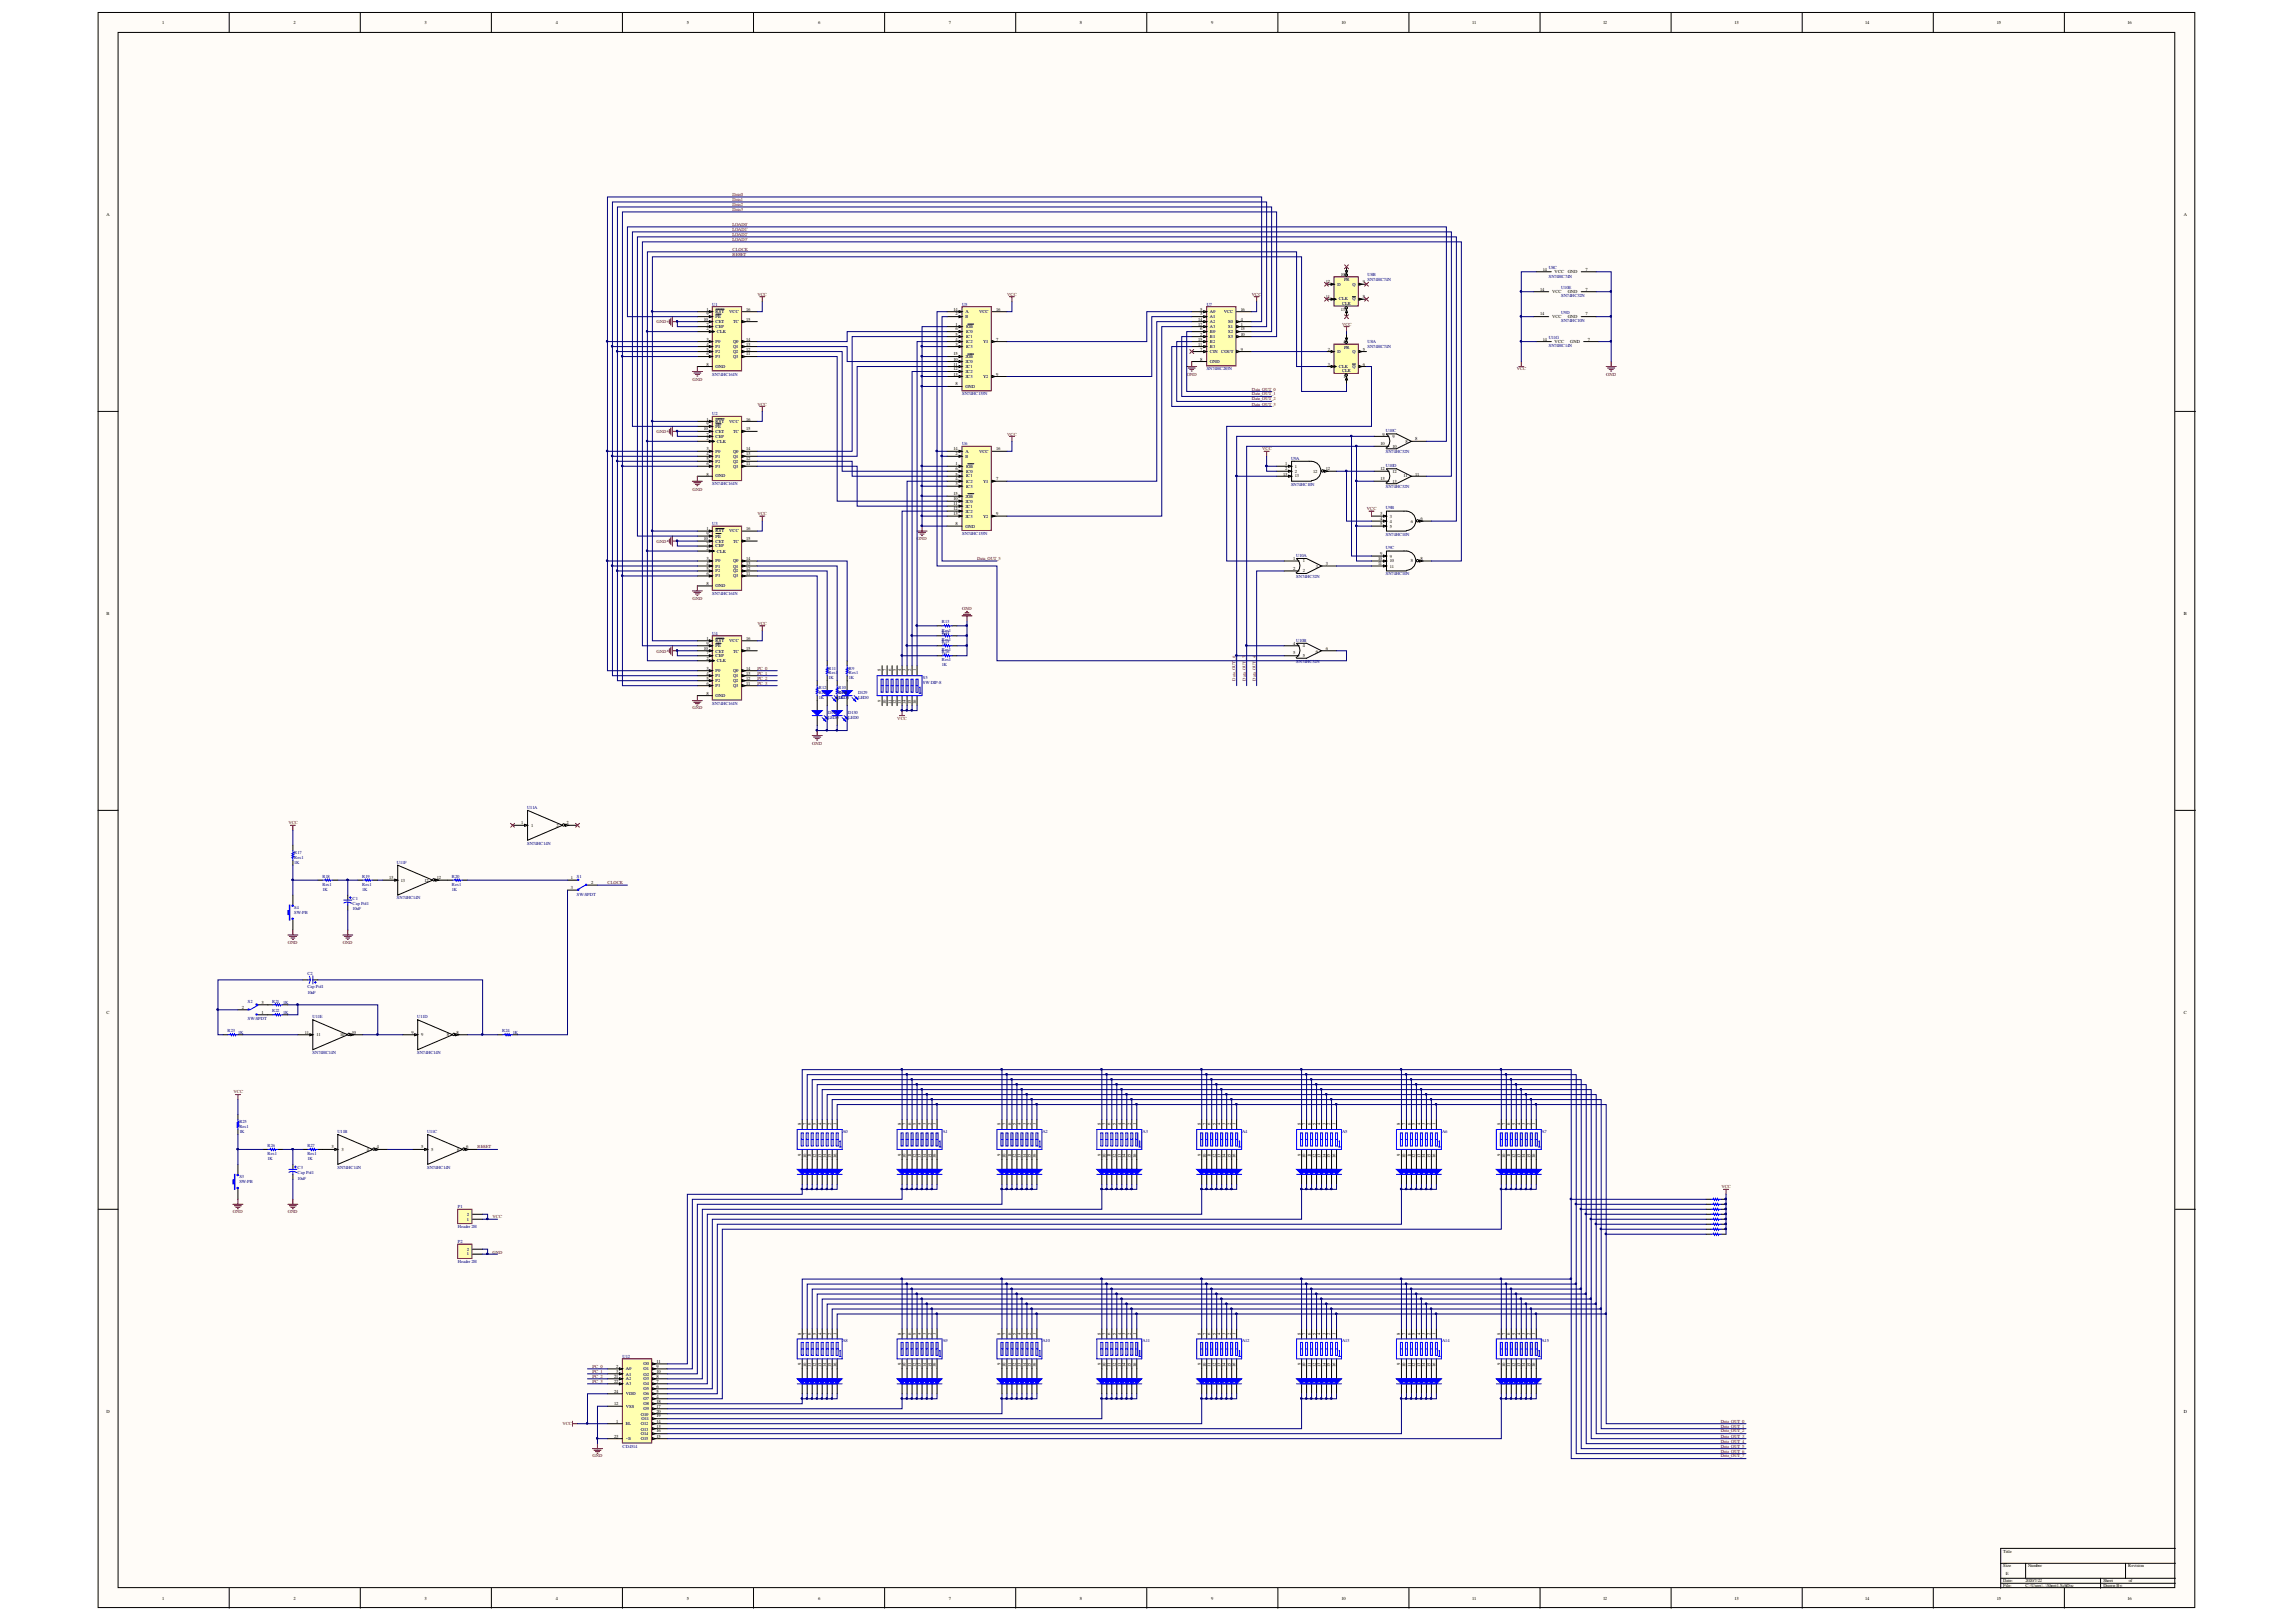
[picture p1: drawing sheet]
<svg xmlns="http://www.w3.org/2000/svg" width="297mm" height="210mm" viewBox="0 0 297 210" stroke-linecap="round" stroke-linejoin="round" font-family="sans-serif">
<defs><g id="words">
<g font-size=".6">
<text x="21" y="3.1">1</text>
<text x="38" y="3.1">2</text>
<text x="54.9" y="3.1">3</text>
<text x="71.9" y="3.1">4</text>
<text x="88.8" y="3.1">5</text>
<text x="105.9" y="3.1">6</text>
<text x="122.8" y="3.1">7</text>
<text x="139.7" y="3.1">8</text>
<text x="156.7" y="3.1">9</text>
<text x="173.5" y="3.1">10</text>
<text x="190.5" y="3.1">11</text>
<text x="207.4" y="3.1">12</text>
<text x="224.4" y="3.1">13</text>
<text x="241.3" y="3.1">14</text>
<text x="258.3" y="3.1">15</text>
<text x="275.2" y="3.1">16</text>
<text x="13.8" y="28">A</text>
<text x="282.5" y="28">A</text>
<text x="173.5" y="35.7">10</text>
<text x="199.6" y="35.1">14</text>
<text x="201.1" y="35.3">VCC</text>
<text x="202.8" y="35.3">GND</text>
<text x="205.1" y="35.1">7</text>
<text x="91" y="41.5">10</text>
<text x="91.4" y="40.2">1</text>
<text x="91.4" y="40.8">9</text>
<text x="92.6" y="40.6">RST</text>
<text x="92.6" y="41.2">PE</text>
<text x="92.6" y="41.8">CET</text>
<text x="94.3" y="40.6">VCC</text>
<text x="94.9" y="41.8">TC</text>
<text x="96.5" y="40.2">16</text>
<text x="96.5" y="41.5">15</text>
<text x="123.4" y="40.2">14</text>
<text x="123.6" y="40.8">2</text>
<text x="124.9" y="40.6">A</text>
<text x="124.9" y="41.2">B</text>
<text x="126.7" y="40.6">VCC</text>
<text x="128.9" y="40.2">16</text>
<text x="155" y="41.5">14</text>
<text x="155.3" y="40.8">3</text>
<text x="155.3" y="40.2">5</text>
<text x="156.5" y="41.8">A2</text>
<text x="156.5" y="41.2">A1</text>
<text x="156.5" y="40.6">A0</text>
<text x="158.3" y="40.6">VCC</text>
<text x="158.9" y="41.8">S0</text>
<text x="160.5" y="41.5">4</text>
<text x="160.5" y="40.2">16</text>
<text x="171.5" y="36.7">12</text>
<text x="171.5" y="38.6">11</text>
<text x="173" y="37">D</text>
<text x="173.2" y="38.9">CLK</text>
<text x="173.5" y="40.2">13</text>
<text x="173.6" y="39.5">CLR</text>
<text x="173.9" y="36.4">PR</text>
<text x="175" y="37">Q</text>
<text x="175" y="38.9">Q</text>
<text x="176.3" y="36.7">9</text>
<text x="176.3" y="38.6">8</text>
<text x="199.3" y="37.6">14</text>
<text x="199.3" y="40.8">14</text>
<text x="200.8" y="37.9">VCC</text>
<text x="200.8" y="41.2">VCC</text>
<text x="202.8" y="37.9">GND</text>
<text x="202.8" y="41.2">GND</text>
<text x="205.1" y="37.6">7</text>
<text x="205.1" y="40.8">7</text>
<text x="91.4" y="42.2">7</text>
<text x="91.4" y="42.8">2</text>
<text x="91.4" y="44.1">3</text>
<text x="91.4" y="44.7">4</text>
<text x="91.4" y="45.4">5</text>
<text x="91.4" y="46">6</text>
<text x="91.4" y="47.3">8</text>
<text x="92.6" y="42.4">CEP</text>
<text x="92.6" y="44.4">P0</text>
<text x="92.6" y="45.1">P1</text>
<text x="92.6" y="45.7">P2</text>
<text x="92.6" y="46.3">P3</text>
<text x="92.6" y="47.7">GND</text>
<text x="92.7" y="43.1">CLK</text>
<text x="94.9" y="44.4">Q0</text>
<text x="94.9" y="45.1">Q1</text>
<text x="94.9" y="45.7">Q2</text>
<text x="94.9" y="46.3">Q3</text>
<text x="96.5" y="44.1">14</text>
<text x="96.5" y="44.7">13</text>
<text x="96.5" y="45.4">12</text>
<text x="96.5" y="46">11</text>
<text x="123.4" y="46">15</text>
<text x="123.4" y="46.7">10</text>
<text x="123.4" y="47.3">11</text>
<text x="123.4" y="47.9">12</text>
<text x="123.6" y="42.2">1</text>
<text x="123.6" y="42.8">6</text>
<text x="123.6" y="43.4">5</text>
<text x="123.6" y="44.1">4</text>
<text x="123.6" y="44.7">3</text>
<text x="124.9" y="42.4">1OE</text>
<text x="124.9" y="43.1">1C0</text>
<text x="124.9" y="43.8">1C1</text>
<text x="124.9" y="44.4">1C2</text>
<text x="124.9" y="45.1">1C3</text>
<text x="124.9" y="46.3">2OE</text>
<text x="124.9" y="47">2C0</text>
<text x="124.9" y="47.7">2C1</text>
<text x="127.2" y="44.4">Y1</text>
<text x="128.9" y="44.1">7</text>
<text x="155" y="42.2">12</text>
<text x="155" y="44.1">15</text>
<text x="155" y="44.7">11</text>
<text x="155.3" y="43.4">2</text>
<text x="155.3" y="42.8">6</text>
<text x="155.3" y="45.4">7</text>
<text x="155.3" y="46.7">8</text>
<text x="156.5" y="43.8">B1</text>
<text x="156.5" y="43.1">B0</text>
<text x="156.5" y="42.4">A3</text>
<text x="156.5" y="44.4">B2</text>
<text x="156.5" y="45.1">B3</text>
<text x="156.5" y="45.7">CIN</text>
<text x="156.5" y="47">GND</text>
<text x="158" y="45.7">COUT</text>
<text x="158.9" y="42.4">S1</text>
<text x="158.9" y="43.1">S2</text>
<text x="158.9" y="43.8">S3</text>
<text x="160.5" y="42.2">1</text>
<text x="160.5" y="42.8">13</text>
<text x="160.5" y="43.4">10</text>
<text x="160.5" y="45.4">9</text>
<text x="171.8" y="45.4">2</text>
<text x="171.8" y="47.3">3</text>
<text x="173" y="45.7">D</text>
<text x="173.2" y="47.7">CLK</text>
<text x="173.8" y="44.4">4</text>
<text x="173.9" y="45.1">PR</text>
<text x="175" y="45.7">Q</text>
<text x="175" y="47.7">Q</text>
<text x="176.3" y="45.4">5</text>
<text x="176.3" y="47.3">6</text>
<text x="199.6" y="44.1">14</text>
<text x="201.1" y="44.4">VCC</text>
<text x="203.2" y="44.4">GND</text>
<text x="205.4" y="44.1">7</text>
<text x="123.4" y="48.6">13</text>
<text x="123.6" y="49.9">8</text>
<text x="124.9" y="48.3">2C2</text>
<text x="124.9" y="48.9">2C3</text>
<text x="124.9" y="50.2">GND</text>
<text x="127.2" y="48.9">Y2</text>
<text x="128.9" y="48.6">9</text>
<text x="173.6" y="48.2">CLR</text>
<text x="173.8" y="48.9">1</text>
<text x="91" y="55.7">10</text>
<text x="91.4" y="54.4">1</text>
<text x="91.4" y="55">9</text>
<text x="91.4" y="56.4">7</text>
<text x="91.4" y="57">2</text>
<text x="91.4" y="58.2">3</text>
<text x="91.4" y="58.9">4</text>
<text x="91.4" y="59.6">5</text>
<text x="92.6" y="54.7">RST</text>
<text x="92.6" y="55.4">PE</text>
<text x="92.6" y="56">CET</text>
<text x="92.6" y="56.6">CEP</text>
<text x="92.6" y="58.6">P0</text>
<text x="92.6" y="59.3">P1</text>
<text x="92.6" y="59.9">P2</text>
<text x="92.7" y="57.3">CLK</text>
<text x="94.3" y="54.7">VCC</text>
<text x="94.9" y="56">TC</text>
<text x="94.9" y="58.6">Q0</text>
<text x="94.9" y="59.3">Q1</text>
<text x="94.9" y="59.9">Q2</text>
<text x="96.5" y="54.4">16</text>
<text x="96.5" y="55.7">15</text>
<text x="96.5" y="58.2">14</text>
<text x="96.5" y="58.9">13</text>
<text x="96.5" y="59.6">12</text>
<text x="123.4" y="58.2">14</text>
<text x="123.6" y="58.9">2</text>
<text x="124.9" y="58.6">A</text>
<text x="124.9" y="59.3">B</text>
<text x="126.7" y="58.6">VCC</text>
<text x="128.9" y="58.2">16</text>
<text x="178.6" y="57.6">10</text>
<text x="178.9" y="56.4">9</text>
<text x="180.1" y="56.6">9</text>
<text x="180.1" y="58">10</text>
<text x="181.8" y="57.3">8</text>
<text x="183.1" y="57">8</text>
<text x="91.4" y="60.2">6</text>
<text x="91.4" y="61.5">8</text>
<text x="92.6" y="60.5">P3</text>
<text x="92.6" y="61.8">GND</text>
<text x="94.9" y="60.5">Q3</text>
<text x="96.5" y="60.2">11</text>
<text x="123.4" y="64.1">15</text>
<text x="123.4" y="64.7">10</text>
<text x="123.4" y="65.3">11</text>
<text x="123.6" y="60.2">1</text>
<text x="123.6" y="60.9">6</text>
<text x="123.6" y="61.5">5</text>
<text x="123.6" y="62.1">4</text>
<text x="123.6" y="62.8">3</text>
<text x="124.9" y="60.5">1OE</text>
<text x="124.9" y="61.2">1C0</text>
<text x="124.9" y="61.8">1C1</text>
<text x="124.9" y="62.5">1C2</text>
<text x="124.9" y="63.1">1C3</text>
<text x="124.9" y="64.4">2OE</text>
<text x="124.9" y="65.1">2C0</text>
<text x="124.9" y="65.7">2C1</text>
<text x="127.2" y="62.5">Y1</text>
<text x="128.9" y="62.1">7</text>
<text x="166" y="61.5">13</text>
<text x="166.3" y="60.2">1</text>
<text x="166.3" y="60.9">2</text>
<text x="167.5" y="60.5">1</text>
<text x="167.5" y="61.2">2</text>
<text x="167.5" y="61.8">13</text>
<text x="169.9" y="61.2">12</text>
<text x="171.5" y="60.9">12</text>
<text x="178.6" y="60.9">12</text>
<text x="178.6" y="62.1">13</text>
<text x="180.1" y="61.2">12</text>
<text x="180.1" y="62.5">13</text>
<text x="181.6" y="61.8">11</text>
<text x="183.1" y="61.5">11</text>
<text x="91" y="69.9">10</text>
<text x="91.4" y="68.6">1</text>
<text x="91.4" y="69.2">9</text>
<text x="91.4" y="70.6">7</text>
<text x="91.4" y="71.2">2</text>
<text x="92.6" y="68.9">RST</text>
<text x="92.6" y="69.6">PE</text>
<text x="92.6" y="70.2">CET</text>
<text x="92.6" y="70.8">CEP</text>
<text x="92.7" y="71.5">CLK</text>
<text x="94.3" y="68.9">VCC</text>
<text x="94.9" y="70.2">TC</text>
<text x="96.5" y="68.6">16</text>
<text x="96.5" y="69.9">15</text>
<text x="123.4" y="66">12</text>
<text x="123.4" y="66.7">13</text>
<text x="123.6" y="68">8</text>
<text x="124.9" y="66.4">2C2</text>
<text x="124.9" y="67">2C3</text>
<text x="124.9" y="68.3">GND</text>
<text x="127.2" y="67">Y2</text>
<text x="128.9" y="66.7">9</text>
<text x="178.5" y="66.7">3</text>
<text x="178.5" y="67.3">4</text>
<text x="178.5" y="68">5</text>
<text x="178.5" y="71.8">9</text>
<text x="179.8" y="67">3</text>
<text x="179.8" y="67.6">4</text>
<text x="179.8" y="68.3">5</text>
<text x="182.5" y="67.6">6</text>
<text x="183.8" y="67.3">6</text>
<text x="91.4" y="72.4">3</text>
<text x="91.4" y="73.1">4</text>
<text x="91.4" y="73.8">5</text>
<text x="91.4" y="74.4">6</text>
<text x="91.4" y="75.7">8</text>
<text x="92.6" y="72.8">P0</text>
<text x="92.6" y="73.5">P1</text>
<text x="92.6" y="74">P2</text>
<text x="92.6" y="74.7">P3</text>
<text x="92.6" y="76">GND</text>
<text x="94.9" y="72.8">Q0</text>
<text x="94.9" y="73.5">Q1</text>
<text x="94.9" y="74">Q2</text>
<text x="94.9" y="74.7">Q3</text>
<text x="96.5" y="72.4">14</text>
<text x="96.5" y="73.1">13</text>
<text x="96.5" y="73.8">12</text>
<text x="96.5" y="74.4">11</text>
<text x="167.3" y="72.4">1</text>
<text x="167.3" y="73.8">2</text>
<text x="168.5" y="72.8">1</text>
<text x="168.5" y="74">2</text>
<text x="170.2" y="73.5">3</text>
<text x="171.5" y="73.1">3</text>
<text x="178.3" y="72.4">10</text>
<text x="178.3" y="73.1">11</text>
<text x="179.8" y="72.2">9</text>
<text x="179.8" y="72.8">10</text>
<text x="179.8" y="73.5">11</text>
<text x="182.5" y="72.8">8</text>
<text x="183.8" y="72.4">8</text>
<text x="13.8" y="79.5">B</text>
<text x="91.4" y="82.8">1</text>
<text x="91.4" y="83.4">9</text>
<text x="92.6" y="83.1">RST</text>
<text x="92.6" y="83.8">PE</text>
<text x="94.3" y="83.1">VCC</text>
<text x="96.5" y="82.8">16</text>
<text x="167.3" y="83.4">4</text>
<text x="168.5" y="83.8">4</text>
<text x="282.5" y="79.5">B</text>
<text x="91" y="84.1">10</text>
<text x="91.4" y="84.7">7</text>
<text x="91.4" y="85.4">2</text>
<text x="91.4" y="86.6">3</text>
<text x="91.4" y="87.3">4</text>
<text x="91.4" y="88">5</text>
<text x="91.4" y="88.6">6</text>
<text x="91.4" y="89.9">8</text>
<text x="92.6" y="84.4">CET</text>
<text x="92.6" y="85">CEP</text>
<text x="92.6" y="87">P0</text>
<text x="92.6" y="87.7">P1</text>
<text x="92.6" y="88.2">P2</text>
<text x="92.6" y="88.9">P3</text>
<text x="92.7" y="85.7">CLK</text>
<text x="94.9" y="84.4">TC</text>
<text x="94.9" y="87">Q0</text>
<text x="94.9" y="87.7">Q1</text>
<text x="94.9" y="88.2">Q2</text>
<text x="94.9" y="88.9">Q3</text>
<text x="96.5" y="84.1">15</text>
<text x="96.5" y="86.6">14</text>
<text x="96.5" y="87.3">13</text>
<text x="96.5" y="88">12</text>
<text x="96.5" y="88.6">11</text>
<text x="114" y="86.9" transform="rotate(-90 114 86.9)">8</text>
<text x="114.7" y="86.9" transform="rotate(-90 114.7 86.9)">7</text>
<text x="115.3" y="86.9" transform="rotate(-90 115.3 86.9)">6</text>
<text x="115.9" y="86.9" transform="rotate(-90 115.9 86.9)">5</text>
<text x="116.6" y="86.9" transform="rotate(-90 116.6 86.9)">4</text>
<text x="117.2" y="86.9" transform="rotate(-90 117.2 86.9)">3</text>
<text x="117.9" y="86.9" transform="rotate(-90 117.9 86.9)">2</text>
<text x="118.5" y="86.9" transform="rotate(-90 118.5 86.9)">1</text>
<text x="167.3" y="84.7">5</text>
<text x="168.5" y="85">5</text>
<text x="170.2" y="84.4">6</text>
<text x="171.5" y="84.1">6</text>
<text x="92.6" y="90.2">GND</text>
<text x="114" y="90.9" transform="rotate(-90 114 90.9)">9</text>
<text x="114.7" y="91.1" transform="rotate(-90 114.7 91.1)">10</text>
<text x="115.3" y="91.1" transform="rotate(-90 115.3 91.1)">11</text>
<text x="115.9" y="91.1" transform="rotate(-90 115.9 91.1)">12</text>
<text x="116.6" y="91.1" transform="rotate(-90 116.6 91.1)">13</text>
<text x="117.2" y="91.1" transform="rotate(-90 117.2 91.1)">14</text>
<text x="117.9" y="91.1" transform="rotate(-90 117.9 91.1)">15</text>
<text x="118.5" y="91.1" transform="rotate(-90 118.5 91.1)">16</text>
<text x="67.4" y="106.7">1</text>
<text x="68.7" y="107">1</text>
<text x="72" y="107">2</text>
<text x="73.3" y="106.7">2</text>
<text x="50.3" y="113.8">13</text>
<text x="56.5" y="113.8">12</text>
<text x="73.9" y="113.8">1</text>
<text x="51.9" y="114.1">13</text>
<text x="54.9" y="114.1">12</text>
<text x="73.9" y="115">3</text>
<text x="76.5" y="114.5">2</text>
<text x="13.8" y="131.2">C</text>
<text x="31.3" y="130.5">2</text>
<text x="33.8" y="129.9">3</text>
<text x="33.8" y="131.2">1</text>
<text x="282.5" y="131.2">C</text>
<text x="39.4" y="133.8">11</text>
<text x="41" y="134.1">11</text>
<text x="44" y="134.1">10</text>
<text x="45.5" y="133.8">10</text>
<text x="53.2" y="133.8">9</text>
<text x="54.5" y="134.1">9</text>
<text x="57.8" y="134.1">8</text>
<text x="59.1" y="133.8">8</text>
<text x="42.9" y="148.6">3</text>
<text x="44.2" y="148.9">3</text>
<text x="47.5" y="148.9">4</text>
<text x="48.7" y="148.6">4</text>
<text x="54.5" y="148.6">5</text>
<text x="55.8" y="148.9">5</text>
<text x="59.1" y="148.9">6</text>
<text x="60.3" y="148.6">6</text>
<text x="103.7" y="149.5" transform="rotate(-90 103.7 149.5)">9</text>
<text x="103.7" y="145.6" transform="rotate(-90 103.7 145.6)">8</text>
<text x="104.3" y="149.9" transform="rotate(-90 104.3 149.9)">10</text>
<text x="104.3" y="145.6" transform="rotate(-90 104.3 145.6)">7</text>
<text x="104.9" y="149.8" transform="rotate(-90 104.9 149.8)">11</text>
<text x="104.9" y="145.6" transform="rotate(-90 104.9 145.6)">6</text>
<text x="105.6" y="149.9" transform="rotate(-90 105.6 149.9)">12</text>
<text x="105.6" y="145.6" transform="rotate(-90 105.6 145.6)">5</text>
<text x="106.3" y="149.9" transform="rotate(-90 106.3 149.9)">13</text>
<text x="106.3" y="145.6" transform="rotate(-90 106.3 145.6)">4</text>
<text x="106.9" y="149.9" transform="rotate(-90 106.9 149.9)">14</text>
<text x="106.9" y="145.6" transform="rotate(-90 106.9 145.6)">3</text>
<text x="107.5" y="149.9" transform="rotate(-90 107.5 149.9)">15</text>
<text x="107.5" y="145.6" transform="rotate(-90 107.5 145.6)">2</text>
<text x="108.2" y="149.9" transform="rotate(-90 108.2 149.9)">16</text>
<text x="108.2" y="145.6" transform="rotate(-90 108.2 145.6)">1</text>
<text x="116.6" y="149.5" transform="rotate(-90 116.6 149.5)">9</text>
<text x="116.6" y="145.6" transform="rotate(-90 116.6 145.6)">8</text>
<text x="117.2" y="149.9" transform="rotate(-90 117.2 149.9)">10</text>
<text x="117.2" y="145.6" transform="rotate(-90 117.2 145.6)">7</text>
<text x="117.9" y="149.8" transform="rotate(-90 117.9 149.8)">11</text>
<text x="117.9" y="145.6" transform="rotate(-90 117.9 145.6)">6</text>
<text x="118.5" y="149.9" transform="rotate(-90 118.5 149.9)">12</text>
<text x="118.5" y="145.6" transform="rotate(-90 118.5 145.6)">5</text>
<text x="119.1" y="149.9" transform="rotate(-90 119.1 149.9)">13</text>
<text x="119.1" y="145.6" transform="rotate(-90 119.1 145.6)">4</text>
<text x="119.8" y="149.9" transform="rotate(-90 119.8 149.9)">14</text>
<text x="119.8" y="145.6" transform="rotate(-90 119.8 145.6)">3</text>
<text x="120.5" y="149.9" transform="rotate(-90 120.5 149.9)">15</text>
<text x="120.5" y="145.6" transform="rotate(-90 120.5 145.6)">2</text>
<text x="121.1" y="149.9" transform="rotate(-90 121.1 149.9)">16</text>
<text x="121.1" y="145.6" transform="rotate(-90 121.1 145.6)">1</text>
<text x="129.5" y="149.5" transform="rotate(-90 129.5 149.5)">9</text>
<text x="129.5" y="145.6" transform="rotate(-90 129.5 145.6)">8</text>
<text x="130.1" y="149.9" transform="rotate(-90 130.1 149.9)">10</text>
<text x="130.1" y="145.6" transform="rotate(-90 130.1 145.6)">7</text>
<text x="130.8" y="149.8" transform="rotate(-90 130.8 149.8)">11</text>
<text x="130.8" y="145.6" transform="rotate(-90 130.8 145.6)">6</text>
<text x="131.4" y="149.9" transform="rotate(-90 131.4 149.9)">12</text>
<text x="131.4" y="145.6" transform="rotate(-90 131.4 145.6)">5</text>
<text x="132.1" y="149.9" transform="rotate(-90 132.1 149.9)">13</text>
<text x="132.1" y="145.6" transform="rotate(-90 132.1 145.6)">4</text>
<text x="132.8" y="149.9" transform="rotate(-90 132.8 149.9)">14</text>
<text x="132.8" y="145.6" transform="rotate(-90 132.8 145.6)">3</text>
<text x="133.4" y="149.9" transform="rotate(-90 133.4 149.9)">15</text>
<text x="133.4" y="145.6" transform="rotate(-90 133.4 145.6)">2</text>
<text x="134" y="149.9" transform="rotate(-90 134 149.9)">16</text>
<text x="134" y="145.6" transform="rotate(-90 134 145.6)">1</text>
<text x="142.4" y="149.5" transform="rotate(-90 142.4 149.5)">9</text>
<text x="142.4" y="145.6" transform="rotate(-90 142.4 145.6)">8</text>
<text x="143.1" y="149.9" transform="rotate(-90 143.1 149.9)">10</text>
<text x="143.1" y="145.6" transform="rotate(-90 143.1 145.6)">7</text>
<text x="143.7" y="149.8" transform="rotate(-90 143.7 149.8)">11</text>
<text x="143.7" y="145.6" transform="rotate(-90 143.7 145.6)">6</text>
<text x="144.4" y="149.9" transform="rotate(-90 144.4 149.9)">12</text>
<text x="144.4" y="145.6" transform="rotate(-90 144.4 145.6)">5</text>
<text x="145" y="149.9" transform="rotate(-90 145 149.9)">13</text>
<text x="145" y="145.6" transform="rotate(-90 145 145.6)">4</text>
<text x="145.6" y="149.9" transform="rotate(-90 145.6 149.9)">14</text>
<text x="145.6" y="145.6" transform="rotate(-90 145.6 145.6)">3</text>
<text x="146.3" y="149.9" transform="rotate(-90 146.3 149.9)">15</text>
<text x="146.3" y="145.6" transform="rotate(-90 146.3 145.6)">2</text>
<text x="147" y="149.9" transform="rotate(-90 147 149.9)">16</text>
<text x="147" y="145.6" transform="rotate(-90 147 145.6)">1</text>
<text x="155.4" y="149.5" transform="rotate(-90 155.4 149.5)">9</text>
<text x="155.4" y="145.6" transform="rotate(-90 155.4 145.6)">8</text>
<text x="156" y="149.9" transform="rotate(-90 156 149.9)">10</text>
<text x="156" y="145.6" transform="rotate(-90 156 145.6)">7</text>
<text x="156.6" y="149.8" transform="rotate(-90 156.6 149.8)">11</text>
<text x="156.6" y="145.6" transform="rotate(-90 156.6 145.6)">6</text>
<text x="157.3" y="149.9" transform="rotate(-90 157.3 149.9)">12</text>
<text x="157.3" y="145.6" transform="rotate(-90 157.3 145.6)">5</text>
<text x="157.9" y="149.9" transform="rotate(-90 157.9 149.9)">13</text>
<text x="157.9" y="145.6" transform="rotate(-90 157.9 145.6)">4</text>
<text x="158.6" y="149.9" transform="rotate(-90 158.6 149.9)">14</text>
<text x="158.6" y="145.6" transform="rotate(-90 158.6 145.6)">3</text>
<text x="159.2" y="149.9" transform="rotate(-90 159.2 149.9)">15</text>
<text x="159.2" y="145.6" transform="rotate(-90 159.2 145.6)">2</text>
<text x="159.8" y="149.9" transform="rotate(-90 159.8 149.9)">16</text>
<text x="159.8" y="145.6" transform="rotate(-90 159.8 145.6)">1</text>
<text x="168.3" y="149.5" transform="rotate(-90 168.3 149.5)">9</text>
<text x="168.3" y="145.6" transform="rotate(-90 168.3 145.6)">8</text>
<text x="168.9" y="149.9" transform="rotate(-90 168.9 149.9)">10</text>
<text x="168.9" y="145.6" transform="rotate(-90 168.9 145.6)">7</text>
<text x="169.6" y="149.8" transform="rotate(-90 169.6 149.8)">11</text>
<text x="169.6" y="145.6" transform="rotate(-90 169.6 145.6)">6</text>
<text x="170.2" y="149.9" transform="rotate(-90 170.2 149.9)">12</text>
<text x="170.2" y="145.6" transform="rotate(-90 170.2 145.6)">5</text>
<text x="170.8" y="149.9" transform="rotate(-90 170.8 149.9)">13</text>
<text x="170.8" y="145.6" transform="rotate(-90 170.8 145.6)">4</text>
<text x="171.5" y="149.9" transform="rotate(-90 171.5 149.9)">14</text>
<text x="171.5" y="145.6" transform="rotate(-90 171.5 145.6)">3</text>
<text x="172.1" y="149.9" transform="rotate(-90 172.1 149.9)">15</text>
<text x="172.1" y="145.6" transform="rotate(-90 172.1 145.6)">2</text>
<text x="172.8" y="149.9" transform="rotate(-90 172.8 149.9)">16</text>
<text x="172.8" y="145.6" transform="rotate(-90 172.8 145.6)">1</text>
<text x="181.2" y="149.5" transform="rotate(-90 181.2 149.5)">9</text>
<text x="181.2" y="145.6" transform="rotate(-90 181.2 145.6)">8</text>
<text x="181.8" y="149.9" transform="rotate(-90 181.8 149.9)">10</text>
<text x="181.8" y="145.6" transform="rotate(-90 181.8 145.6)">7</text>
<text x="182.5" y="149.8" transform="rotate(-90 182.5 149.8)">11</text>
<text x="182.5" y="145.6" transform="rotate(-90 182.5 145.6)">6</text>
<text x="183.1" y="149.9" transform="rotate(-90 183.1 149.9)">12</text>
<text x="183.1" y="145.6" transform="rotate(-90 183.1 145.6)">5</text>
<text x="183.8" y="149.9" transform="rotate(-90 183.8 149.9)">13</text>
<text x="183.8" y="145.6" transform="rotate(-90 183.8 145.6)">4</text>
<text x="184.4" y="149.9" transform="rotate(-90 184.4 149.9)">14</text>
<text x="184.4" y="145.6" transform="rotate(-90 184.4 145.6)">3</text>
<text x="185" y="149.9" transform="rotate(-90 185 149.9)">15</text>
<text x="185" y="145.6" transform="rotate(-90 185 145.6)">2</text>
<text x="185.7" y="149.9" transform="rotate(-90 185.7 149.9)">16</text>
<text x="185.7" y="145.6" transform="rotate(-90 185.7 145.6)">1</text>
<text x="194.1" y="149.5" transform="rotate(-90 194.1 149.5)">9</text>
<text x="194.1" y="145.6" transform="rotate(-90 194.1 145.6)">8</text>
<text x="194.8" y="149.9" transform="rotate(-90 194.8 149.9)">10</text>
<text x="194.8" y="145.6" transform="rotate(-90 194.8 145.6)">7</text>
<text x="195.4" y="149.8" transform="rotate(-90 195.4 149.8)">11</text>
<text x="195.4" y="145.6" transform="rotate(-90 195.4 145.6)">6</text>
<text x="196" y="149.9" transform="rotate(-90 196 149.9)">12</text>
<text x="196" y="145.6" transform="rotate(-90 196 145.6)">5</text>
<text x="196.7" y="149.9" transform="rotate(-90 196.7 149.9)">13</text>
<text x="196.7" y="145.6" transform="rotate(-90 196.7 145.6)">4</text>
<text x="197.3" y="149.9" transform="rotate(-90 197.3 149.9)">14</text>
<text x="197.3" y="145.6" transform="rotate(-90 197.3 145.6)">3</text>
<text x="198" y="149.9" transform="rotate(-90 198 149.9)">15</text>
<text x="198" y="145.6" transform="rotate(-90 198 145.6)">2</text>
<text x="198.6" y="149.9" transform="rotate(-90 198.6 149.9)">16</text>
<text x="198.6" y="145.6" transform="rotate(-90 198.6 145.6)">1</text>
<text x="60.4" y="158">1</text>
<text x="60.4" y="157.3">2</text>
<text x="60.4" y="161.9">2</text>
<text x="60.4" y="162.5">1</text>
<text x="103.7" y="172.8" transform="rotate(-90 103.7 172.8)">8</text>
<text x="104.3" y="172.8" transform="rotate(-90 104.3 172.8)">7</text>
<text x="104.9" y="172.8" transform="rotate(-90 104.9 172.8)">6</text>
<text x="105.6" y="172.8" transform="rotate(-90 105.6 172.8)">5</text>
<text x="106.3" y="172.8" transform="rotate(-90 106.3 172.8)">4</text>
<text x="106.9" y="172.8" transform="rotate(-90 106.9 172.8)">3</text>
<text x="107.5" y="172.8" transform="rotate(-90 107.5 172.8)">2</text>
<text x="108.2" y="172.8" transform="rotate(-90 108.2 172.8)">1</text>
<text x="116.6" y="172.8" transform="rotate(-90 116.6 172.8)">8</text>
<text x="117.2" y="172.8" transform="rotate(-90 117.2 172.8)">7</text>
<text x="117.9" y="172.8" transform="rotate(-90 117.9 172.8)">6</text>
<text x="118.5" y="172.8" transform="rotate(-90 118.5 172.8)">5</text>
<text x="119.1" y="172.8" transform="rotate(-90 119.1 172.8)">4</text>
<text x="119.8" y="172.8" transform="rotate(-90 119.8 172.8)">3</text>
<text x="120.5" y="172.8" transform="rotate(-90 120.5 172.8)">2</text>
<text x="121.1" y="172.8" transform="rotate(-90 121.1 172.8)">1</text>
<text x="129.5" y="172.8" transform="rotate(-90 129.5 172.8)">8</text>
<text x="130.1" y="172.8" transform="rotate(-90 130.1 172.8)">7</text>
<text x="130.8" y="172.8" transform="rotate(-90 130.8 172.8)">6</text>
<text x="131.4" y="172.8" transform="rotate(-90 131.4 172.8)">5</text>
<text x="132.1" y="172.8" transform="rotate(-90 132.1 172.8)">4</text>
<text x="132.8" y="172.8" transform="rotate(-90 132.8 172.8)">3</text>
<text x="133.4" y="172.8" transform="rotate(-90 133.4 172.8)">2</text>
<text x="134" y="172.8" transform="rotate(-90 134 172.8)">1</text>
<text x="142.4" y="172.8" transform="rotate(-90 142.4 172.8)">8</text>
<text x="143.1" y="172.8" transform="rotate(-90 143.1 172.8)">7</text>
<text x="143.7" y="172.8" transform="rotate(-90 143.7 172.8)">6</text>
<text x="144.4" y="172.8" transform="rotate(-90 144.4 172.8)">5</text>
<text x="145" y="172.8" transform="rotate(-90 145 172.8)">4</text>
<text x="145.6" y="172.8" transform="rotate(-90 145.6 172.8)">3</text>
<text x="146.3" y="172.8" transform="rotate(-90 146.3 172.8)">2</text>
<text x="147" y="172.8" transform="rotate(-90 147 172.8)">1</text>
<text x="155.4" y="172.8" transform="rotate(-90 155.4 172.8)">8</text>
<text x="156" y="172.8" transform="rotate(-90 156 172.8)">7</text>
<text x="156.6" y="172.8" transform="rotate(-90 156.6 172.8)">6</text>
<text x="157.3" y="172.8" transform="rotate(-90 157.3 172.8)">5</text>
<text x="157.9" y="172.8" transform="rotate(-90 157.9 172.8)">4</text>
<text x="158.6" y="172.8" transform="rotate(-90 158.6 172.8)">3</text>
<text x="159.2" y="172.8" transform="rotate(-90 159.2 172.8)">2</text>
<text x="159.8" y="172.8" transform="rotate(-90 159.8 172.8)">1</text>
<text x="168.3" y="172.8" transform="rotate(-90 168.3 172.8)">8</text>
<text x="168.9" y="172.8" transform="rotate(-90 168.9 172.8)">7</text>
<text x="169.6" y="172.8" transform="rotate(-90 169.6 172.8)">6</text>
<text x="170.2" y="172.8" transform="rotate(-90 170.2 172.8)">5</text>
<text x="170.8" y="172.8" transform="rotate(-90 170.8 172.8)">4</text>
<text x="171.5" y="172.8" transform="rotate(-90 171.5 172.8)">3</text>
<text x="172.1" y="172.8" transform="rotate(-90 172.1 172.8)">2</text>
<text x="172.8" y="172.8" transform="rotate(-90 172.8 172.8)">1</text>
<text x="181.2" y="172.8" transform="rotate(-90 181.2 172.8)">8</text>
<text x="181.8" y="172.8" transform="rotate(-90 181.8 172.8)">7</text>
<text x="182.5" y="172.8" transform="rotate(-90 182.5 172.8)">6</text>
<text x="183.1" y="172.8" transform="rotate(-90 183.1 172.8)">5</text>
<text x="183.8" y="172.8" transform="rotate(-90 183.8 172.8)">4</text>
<text x="184.4" y="172.8" transform="rotate(-90 184.4 172.8)">3</text>
<text x="185" y="172.8" transform="rotate(-90 185 172.8)">2</text>
<text x="185.7" y="172.8" transform="rotate(-90 185.7 172.8)">1</text>
<text x="194.1" y="172.8" transform="rotate(-90 194.1 172.8)">8</text>
<text x="194.8" y="172.8" transform="rotate(-90 194.8 172.8)">7</text>
<text x="195.4" y="172.8" transform="rotate(-90 195.4 172.8)">6</text>
<text x="196" y="172.8" transform="rotate(-90 196 172.8)">5</text>
<text x="196.7" y="172.8" transform="rotate(-90 196.7 172.8)">4</text>
<text x="197.3" y="172.8" transform="rotate(-90 197.3 172.8)">3</text>
<text x="198" y="172.8" transform="rotate(-90 198 172.8)">2</text>
<text x="198.6" y="172.8" transform="rotate(-90 198.6 172.8)">1</text>
<text x="79.5" y="178.3">21</text>
<text x="79.5" y="179">22</text>
<text x="79.7" y="177">2</text>
<text x="79.7" y="177.7">3</text>
<text x="81" y="177.3">A0</text>
<text x="81" y="178">A1</text>
<text x="81" y="178.6">A2</text>
<text x="81" y="179.3">A3</text>
<text x="83.3" y="176.7">O0</text>
<text x="83.3" y="177.3">O1</text>
<text x="83.3" y="178">O2</text>
<text x="83.3" y="178.6">O3</text>
<text x="83.3" y="179.3">O4</text>
<text x="83.3" y="179.9">O5</text>
<text x="85" y="176.3">11</text>
<text x="85" y="177">9</text>
<text x="85" y="177.7">10</text>
<text x="85" y="178.3">8</text>
<text x="85" y="179">7</text>
<text x="85" y="179.6">6</text>
<text x="103.7" y="176.7" transform="rotate(-90 103.7 176.7)">9</text>
<text x="104.3" y="176.9" transform="rotate(-90 104.3 176.9)">10</text>
<text x="104.9" y="176.9" transform="rotate(-90 104.9 176.9)">11</text>
<text x="105.6" y="176.9" transform="rotate(-90 105.6 176.9)">12</text>
<text x="106.3" y="176.9" transform="rotate(-90 106.3 176.9)">13</text>
<text x="106.9" y="176.9" transform="rotate(-90 106.9 176.9)">14</text>
<text x="107.5" y="176.9" transform="rotate(-90 107.5 176.9)">15</text>
<text x="108.2" y="176.9" transform="rotate(-90 108.2 176.9)">16</text>
<text x="116.6" y="176.7" transform="rotate(-90 116.6 176.7)">9</text>
<text x="117.2" y="176.9" transform="rotate(-90 117.2 176.9)">10</text>
<text x="117.9" y="176.9" transform="rotate(-90 117.9 176.9)">11</text>
<text x="118.5" y="176.9" transform="rotate(-90 118.5 176.9)">12</text>
<text x="119.1" y="176.9" transform="rotate(-90 119.1 176.9)">13</text>
<text x="119.8" y="176.9" transform="rotate(-90 119.8 176.9)">14</text>
<text x="120.5" y="176.9" transform="rotate(-90 120.5 176.9)">15</text>
<text x="121.1" y="176.9" transform="rotate(-90 121.1 176.9)">16</text>
<text x="129.5" y="176.7" transform="rotate(-90 129.5 176.7)">9</text>
<text x="130.1" y="176.9" transform="rotate(-90 130.1 176.9)">10</text>
<text x="130.8" y="176.9" transform="rotate(-90 130.8 176.9)">11</text>
<text x="131.4" y="176.9" transform="rotate(-90 131.4 176.9)">12</text>
<text x="132.1" y="176.9" transform="rotate(-90 132.1 176.9)">13</text>
<text x="132.8" y="176.9" transform="rotate(-90 132.8 176.9)">14</text>
<text x="133.4" y="176.9" transform="rotate(-90 133.4 176.9)">15</text>
<text x="134" y="176.9" transform="rotate(-90 134 176.9)">16</text>
<text x="142.4" y="176.7" transform="rotate(-90 142.4 176.7)">9</text>
<text x="143.1" y="176.9" transform="rotate(-90 143.1 176.9)">10</text>
<text x="143.7" y="176.9" transform="rotate(-90 143.7 176.9)">11</text>
<text x="144.4" y="176.9" transform="rotate(-90 144.4 176.9)">12</text>
<text x="145" y="176.9" transform="rotate(-90 145 176.9)">13</text>
<text x="145.6" y="176.9" transform="rotate(-90 145.6 176.9)">14</text>
<text x="146.3" y="176.9" transform="rotate(-90 146.3 176.9)">15</text>
<text x="147" y="176.9" transform="rotate(-90 147 176.9)">16</text>
<text x="155.4" y="176.7" transform="rotate(-90 155.4 176.7)">9</text>
<text x="156" y="176.9" transform="rotate(-90 156 176.9)">10</text>
<text x="156.6" y="176.9" transform="rotate(-90 156.6 176.9)">11</text>
<text x="157.3" y="176.9" transform="rotate(-90 157.3 176.9)">12</text>
<text x="157.9" y="176.9" transform="rotate(-90 157.9 176.9)">13</text>
<text x="158.6" y="176.9" transform="rotate(-90 158.6 176.9)">14</text>
<text x="159.2" y="176.9" transform="rotate(-90 159.2 176.9)">15</text>
<text x="159.8" y="176.9" transform="rotate(-90 159.8 176.9)">16</text>
<text x="168.3" y="176.7" transform="rotate(-90 168.3 176.7)">9</text>
<text x="168.9" y="176.9" transform="rotate(-90 168.9 176.9)">10</text>
<text x="169.6" y="176.9" transform="rotate(-90 169.6 176.9)">11</text>
<text x="170.2" y="176.9" transform="rotate(-90 170.2 176.9)">12</text>
<text x="170.8" y="176.9" transform="rotate(-90 170.8 176.9)">13</text>
<text x="171.5" y="176.9" transform="rotate(-90 171.5 176.9)">14</text>
<text x="172.1" y="176.9" transform="rotate(-90 172.1 176.9)">15</text>
<text x="172.8" y="176.9" transform="rotate(-90 172.8 176.9)">16</text>
<text x="181.2" y="176.7" transform="rotate(-90 181.2 176.7)">9</text>
<text x="181.8" y="176.9" transform="rotate(-90 181.8 176.9)">10</text>
<text x="182.5" y="176.9" transform="rotate(-90 182.5 176.9)">11</text>
<text x="183.1" y="176.9" transform="rotate(-90 183.1 176.9)">12</text>
<text x="183.8" y="176.9" transform="rotate(-90 183.8 176.9)">13</text>
<text x="184.4" y="176.9" transform="rotate(-90 184.4 176.9)">14</text>
<text x="185" y="176.9" transform="rotate(-90 185 176.9)">15</text>
<text x="185.7" y="176.9" transform="rotate(-90 185.7 176.9)">16</text>
<text x="194.1" y="176.7" transform="rotate(-90 194.1 176.7)">9</text>
<text x="194.8" y="176.9" transform="rotate(-90 194.8 176.9)">10</text>
<text x="195.4" y="176.9" transform="rotate(-90 195.4 176.9)">11</text>
<text x="196" y="176.9" transform="rotate(-90 196 176.9)">12</text>
<text x="196.7" y="176.9" transform="rotate(-90 196.7 176.9)">13</text>
<text x="197.3" y="176.9" transform="rotate(-90 197.3 176.9)">14</text>
<text x="198" y="176.9" transform="rotate(-90 198 176.9)">15</text>
<text x="198.6" y="176.9" transform="rotate(-90 198.6 176.9)">16</text>
<text x="13.8" y="182.8">D</text>
<text x="79.5" y="180.2">24</text>
<text x="79.5" y="181.8">12</text>
<text x="79.7" y="184.1">1</text>
<text x="81" y="184.4">EL</text>
<text x="81" y="180.6">VDD</text>
<text x="81" y="182.2">VSS</text>
<text x="82.9" y="183.2">O10</text>
<text x="82.9" y="184.4">O12</text>
<text x="82.9" y="185.1">O13</text>
<text x="82.9" y="185.7">O14</text>
<text x="83" y="183.8">O11</text>
<text x="83.3" y="180.6">O6</text>
<text x="83.3" y="181.2">O7</text>
<text x="83.3" y="181.8">O8</text>
<text x="83.3" y="182.5">O9</text>
<text x="85" y="180.2">5</text>
<text x="85" y="180.9">4</text>
<text x="85" y="181.6">18</text>
<text x="85" y="182.2">17</text>
<text x="85" y="182.8">20</text>
<text x="85" y="183.4">19</text>
<text x="85" y="184.1">14</text>
<text x="85" y="184.8">13</text>
<text x="85" y="185.4">16</text>
<text x="282.5" y="182.8">D</text>
<text x="79.5" y="186.1">23</text>
<text x="81" y="186.4">~E</text>
<text x="82.9" y="186.4">O15</text>
<text x="85" y="186.1">15</text>
<text x="259.2" y="200.9">Title</text>
<text x="259.2" y="202.8">Size</text>
<text x="259.5" y="203.8">E</text>
<text x="262.4" y="202.8">Number</text>
<text x="275.3" y="202.8">Revision</text>
<text x="21" y="207">1</text>
<text x="38" y="207">2</text>
<text x="54.9" y="207">3</text>
<text x="71.9" y="207">4</text>
<text x="88.8" y="207">5</text>
<text x="105.9" y="207">6</text>
<text x="122.8" y="207">7</text>
<text x="139.7" y="207">8</text>
<text x="156.7" y="207">9</text>
<text x="173.5" y="207">10</text>
<text x="190.5" y="207">11</text>
<text x="207.4" y="207">12</text>
<text x="224.4" y="207">13</text>
<text x="241.3" y="207">14</text>
<text x="258.3" y="207">15</text>
<text x="259.2" y="204.7">Date:</text>
<text x="259.2" y="205.4">File:</text>
<text x="262" y="204.7">2020/7/22</text>
<text x="262" y="205.4">C:\Users\..\Sheet1.SchDoc</text>
<text x="272.1" y="204.7">Sheet</text>
<text x="272.1" y="205.4">Drawn By:</text>
<text x="275.2" y="207">16</text>
<text x="275.4" y="204.7">of</text>
</g>
<g font-size=".6" fill="#800000">
<text x="94.8" y="29.9">LOAD1'</text>
<text x="94.8" y="29.2">LOAD0'</text>
<text x="94.8" y="27.3">Data3</text>
<text x="94.8" y="26.6">Data2</text>
<text x="94.8" y="26">Data1</text>
<text x="94.8" y="25.4">Data0</text>
<text x="94.8" y="32.5">CLOCK</text>
<text x="94.8" y="31.2">LOAD3'</text>
<text x="94.8" y="30.5">LOAD2'</text>
<text x="94.8" y="33.1">RESET</text>
<text x="85" y="41.8">GND</text>
<text x="98" y="38.3">VCC</text>
<text x="130.3" y="38.3">VCC</text>
<text x="161.9" y="38.3">VCC</text>
<text x="173.6" y="42.2">VCC</text>
<text x="196.2" y="47.9">VCC</text>
<text x="89.6" y="49.3">GND</text>
<text x="98" y="52.5">VCC</text>
<text x="153.6" y="48.6">GND</text>
<text x="161.9" y="50.5">Data_OUT_0</text>
<text x="161.9" y="51.1">Data_OUT_1</text>
<text x="161.9" y="52.5">Data_OUT_3</text>
<text x="161.9" y="51.8">Data_OUT_2</text>
<text x="207.8" y="48.6">GND</text>
<text x="85" y="56">GND</text>
<text x="130.3" y="56.4">VCC</text>
<text x="163.3" y="58.2">VCC</text>
<text x="89.6" y="63.5">GND</text>
<text x="85" y="70.2">GND</text>
<text x="98" y="66.7">VCC</text>
<text x="118.6" y="69.9">GND</text>
<text x="176.8" y="66">VCC</text>
<text x="89.6" y="77.6">GND</text>
<text x="126.4" y="72.4">Data_OUT_5</text>
<text x="98" y="80.9">VCC</text>
<text x="124.5" y="78.9">GND</text>
<text x="85" y="84.4">GND</text>
<text x="98" y="86.6">PC_0</text>
<text x="98" y="87.3">PC_1</text>
<text x="98" y="88">PC_2</text>
<text x="98" y="88.6">PC_3</text>
<text x="159.8" y="88.1" transform="rotate(-90 159.8 88.1)">Data_OUT</text>
<text x="159.8" y="85.5" transform="rotate(-90 159.8 85.5)">_6</text>
<text x="161.2" y="88.1" transform="rotate(-90 161.2 88.1)">Data_OUT</text>
<text x="161.2" y="85.5" transform="rotate(-90 161.2 85.5)">_7</text>
<text x="162.5" y="88.1" transform="rotate(-90 162.5 88.1)">Data_OUT</text>
<text x="162.5" y="85.5" transform="rotate(-90 162.5 85.5)">_4</text>
<text x="89.6" y="91.8">GND</text>
<text x="116.1" y="93.2">VCC</text>
<text x="105.1" y="96.4">GND</text>
<text x="37.3" y="106.7">VCC</text>
<text x="78.6" y="114.5">CLOCK</text>
<text x="37.2" y="122.1">GND</text>
<text x="44.3" y="122.1">GND</text>
<text x="30.2" y="141.5">VCC</text>
<text x="61.8" y="148.6">RESET</text>
<text x="222.7" y="153.8">VCC</text>
<text x="30.1" y="157">GND</text>
<text x="37.2" y="157">GND</text>
<text x="63.7" y="157.7">VCC</text>
<text x="63.7" y="162.2">GND</text>
<text x="76.7" y="177">PC_0</text>
<text x="76.7" y="177.7">PC_1</text>
<text x="76.7" y="178.3">PC_2</text>
<text x="76.7" y="179">PC_3</text>
<text x="72.8" y="184.4">VCC</text>
<text x="222.6" y="184.1">Data_OUT_0</text>
<text x="222.6" y="184.8">Data_OUT_1</text>
<text x="222.6" y="185.4">Data_OUT_2</text>
<text x="76.7" y="188.6">GND</text>
<text x="222.6" y="186.1">Data_OUT_3</text>
<text x="222.6" y="186.7">Data_OUT_4</text>
<text x="222.6" y="187.3">Data_OUT_5</text>
<text x="222.6" y="188">Data_OUT_6</text>
<text x="222.6" y="188.6">Data_OUT_7</text>
</g>
<g font-size=".6" fill="#000080">
<text x="176.9" y="35.7">U8B</text>
<text x="200.4" y="34.8">U8C</text>
<text x="200.4" y="35.9">SN74HC74N</text>
<text x="92.1" y="39.6">U1</text>
<text x="124.5" y="39.6">U5</text>
<text x="156.1" y="39.6">U7</text>
<text x="176.9" y="36.3">SN74HC74N</text>
<text x="202" y="37.4">U10E</text>
<text x="202" y="38.5">SN74HC32N</text>
<text x="202" y="40.7">U9D</text>
<text x="202" y="41.7">SN74HC10N</text>
<text x="156.1" y="47.9">SN74HC283N</text>
<text x="176.9" y="44.4">U8A</text>
<text x="176.9" y="45.1">SN74HC74N</text>
<text x="200.4" y="43.9">U11G</text>
<text x="200.4" y="44.9">SN74HC14N</text>
<text x="92.1" y="48.6">SN74HC161N</text>
<text x="92.1" y="53.8">U2</text>
<text x="124.5" y="51.1">SN74HC153N</text>
<text x="124.5" y="57.6">U6</text>
<text x="167" y="59.5">U9A</text>
<text x="179.3" y="56">U10C</text>
<text x="179.3" y="58.7">SN74HC32N</text>
<text x="92.1" y="62.8">SN74HC161N</text>
<text x="167" y="62.9">SN74HC10N</text>
<text x="179.3" y="60.4">U10D</text>
<text x="179.3" y="63.1">SN74HC32N</text>
<text x="179.3" y="65.9">U9B</text>
<text x="92.1" y="68">U3</text>
<text x="124.5" y="69.2">SN74HC153N</text>
<text x="179.3" y="69.3">SN74HC10N</text>
<text x="179.3" y="71.1">U9C</text>
<text x="92.1" y="77">SN74HC161N</text>
<text x="167.7" y="72.1">U10A</text>
<text x="167.7" y="74.8">SN74HC32N</text>
<text x="179.3" y="74.5">SN74HC10N</text>
<text x="92.1" y="82.2">U4</text>
<text x="121.8" y="83.6">1K</text>
<text x="121.8" y="82">R14</text>
<text x="121.8" y="83">Res1</text>
<text x="121.8" y="83.3">R15</text>
<text x="121.8" y="82.3">1K</text>
<text x="121.8" y="80.6">R13</text>
<text x="121.8" y="81.7">Res1</text>
<text x="167.7" y="83.1">U10B</text>
<text x="105.9" y="89.2">R12</text>
<text x="105.9" y="89.9">Res1</text>
<text x="107.2" y="87.9">1K</text>
<text x="107.2" y="86.6">R11</text>
<text x="107.2" y="87.2">Res1</text>
<text x="108.5" y="89.9">D1s1</text>
<text x="108.5" y="89.2">R10</text>
<text x="108.5" y="89.9">Re31</text>
<text x="109.8" y="87.9">1K</text>
<text x="109.8" y="86.6">R9</text>
<text x="109.8" y="87.2">Res1</text>
<text x="111" y="89.9">D129</text>
<text x="119.4" y="87.9">S5</text>
<text x="119.4" y="88.5">SW DIP-8</text>
<text x="121.8" y="85">1K</text>
<text x="121.8" y="84.3">Res1</text>
<text x="121.8" y="86.2">1K</text>
<text x="121.8" y="84.5">R16</text>
<text x="121.8" y="85.5">Res1</text>
<text x="167.7" y="85.8">SN74HC32N</text>
<text x="92.1" y="91.2">SN74HC161N</text>
<text x="105.9" y="90.4">1K</text>
<text x="107.1" y="92.4">D132</text>
<text x="107.1" y="93.1">LED0</text>
<text x="108.5" y="90.4">LE</text>
<text x="108.5" y="90.4">1KD0</text>
<text x="109.7" y="92.4">D130</text>
<text x="109.7" y="93.1">LED0</text>
<text x="111" y="90.4">LED0</text>
<text x="68.2" y="104.6">U11A</text>
<text x="38.1" y="111.7">1K</text>
<text x="38.1" y="110.5">R17</text>
<text x="38.1" y="111.2">Res1</text>
<text x="41.7" y="113.6">R18</text>
<text x="46.9" y="113.6">R19</text>
<text x="51.4" y="111.7">U11F</text>
<text x="58.5" y="113.6">R20</text>
<text x="68.2" y="109.3">SN74HC14N</text>
<text x="74.6" y="113.6">S1</text>
<text x="38.1" y="117.6">S4</text>
<text x="38.1" y="118.3">SW-PB</text>
<text x="41.7" y="115.3">1K</text>
<text x="41.7" y="114.6">Res1</text>
<text x="45.6" y="117.8">10uF</text>
<text x="45.6" y="116.5">C1</text>
<text x="45.6" y="117.2">Cap Pol1</text>
<text x="46.9" y="115.3">1K</text>
<text x="46.9" y="114.6">Res1</text>
<text x="51.4" y="116.4">SN74HC14N</text>
<text x="58.5" y="115.3">1K</text>
<text x="58.5" y="114.6">Res1</text>
<text x="74.6" y="115.9">SW-SPDT</text>
<text x="32.1" y="129.8">S2</text>
<text x="35.2" y="129.8">R21</text>
<text x="35.2" y="131">R22</text>
<text x="36.6" y="129.9">1K</text>
<text x="36.6" y="131.2">1K</text>
<text x="39.8" y="128.6">10uF</text>
<text x="39.8" y="126.1">C2</text>
<text x="39.8" y="127.9">Cap Pol1</text>
<text x="40.4" y="131.8">U11E</text>
<text x="54" y="131.8">U11D</text>
<text x="29.4" y="133.6">R23</text>
<text x="30.8" y="133.8">1K</text>
<text x="32.1" y="132">SW-SPDT</text>
<text x="40.4" y="136.4">SN74HC14N</text>
<text x="54" y="136.4">SN74HC14N</text>
<text x="65" y="133.6">R24</text>
<text x="66.3" y="133.8">1K</text>
<text x="31" y="146.7">1K</text>
<text x="31" y="145.3">R25</text>
<text x="31" y="146">Res1</text>
<text x="34.6" y="148.4">R26</text>
<text x="34.6" y="149.5">Res1</text>
<text x="39.8" y="148.4">R27</text>
<text x="39.8" y="149.5">Res1</text>
<text x="43.7" y="146.7">U11B</text>
<text x="55.3" y="146.7">U11C</text>
<text x="109" y="146.7">A0</text>
<text x="121.9" y="146.7">A1</text>
<text x="134.9" y="146.7">A2</text>
<text x="147.8" y="146.7">A3</text>
<text x="160.7" y="146.7">A4</text>
<text x="173.6" y="146.7">A5</text>
<text x="186.6" y="146.7">A6</text>
<text x="199.4" y="146.7">A7</text>
<text x="31" y="152.4">S3</text>
<text x="31" y="153.1">SW-PB</text>
<text x="34.6" y="150.1">1K</text>
<text x="38.5" y="152.7">10uF</text>
<text x="38.5" y="151.3">C3</text>
<text x="38.5" y="152">Cap Pol1</text>
<text x="39.8" y="150.1">1K</text>
<text x="43.7" y="151.2">SN74HC14N</text>
<text x="55.3" y="151.2">SN74HC14N</text>
<text x="59.2" y="156.4">P1</text>
<text x="59.2" y="158.9">Header 2H</text>
<text x="59.2" y="160.9">P2</text>
<text x="59.2" y="163.5">Header 2H</text>
<text x="109" y="173.7">A8</text>
<text x="121.9" y="173.7">A9</text>
<text x="134.9" y="173.7">A10</text>
<text x="147.8" y="173.7">A11</text>
<text x="160.7" y="173.7">A12</text>
<text x="173.6" y="173.7">A13</text>
<text x="186.6" y="173.7">A14</text>
<text x="199.4" y="173.7">A15</text>
<text x="80.6" y="175.7">U12</text>
<text x="80.6" y="187.3">CD4514</text>
</g>
</g></defs>
<g fill="#fffcf8" stroke="#000" stroke-width=".13">
<path d="M12.7 1.6h271.2v206.4h-271.2z"/>
<path d="M15.3 4.2h266.1v201.3h-266.1z"/>
</g>
<g fill="none" stroke="#000" stroke-width=".13">
<path d="M29.7 1.6v2.6M46.6 1.6v2.6M63.6 1.6v2.6M80.5 1.6v2.6M97.5 1.6v2.6M114.4 1.6v2.6M131.4 1.6v2.6M148.4 1.6v2.6M165.3 1.6v2.6M182.3 1.6v2.6M199.2 1.6v2.6M216.2 1.6v2.6"/>
<path d="M233.2 1.6v2.6M250.1 1.6v2.6M267.1 1.6v2.6M12.7 53.2h2.6M281.4 53.2h2.6M12.7 104.9h2.6M281.4 104.9h2.6M12.7 156.5h2.6M103.8 144.9v1.3M103.8 148.7v2.6M103.8 152v1.3M104.4 144.9v1.3"/>
<path d="M104.4 148.7v1.3M105.1 144.9v1.3M105.1 148.7v1.3M105.7 144.9v1.3M105.7 148.7v1.3M106.4 144.9v1.3M106.4 148.7v1.3M107 144.9v1.3M107 148.7v1.3M107.7 144.9v1.3M107.7 148.7v1.3M108.3 144.9v1.3"/>
<path d="M108.3 148.7v1.3M116.7 144.9v1.3M116.7 148.7v1.3M117.4 144.9v1.3M117.4 148.7v1.3M118 144.9v1.3M118 148.7v1.3M118.6 144.9v1.3M118.6 148.7v1.3M119.3 144.9v1.3M119.3 148.7v1.3M119.9 144.9v1.3"/>
<path d="M119.9 148.7v1.3M120.6 144.9v1.3M120.6 148.7v1.3M121.2 144.9v1.3M121.2 148.7v1.3M129.6 144.9v1.3M129.6 148.7v1.3M130.3 144.9v1.3M130.3 148.7v1.3M130.9 144.9v1.3M130.9 148.7v1.3M131.6 144.9v1.3"/>
<path d="M131.6 148.7v1.3M132.2 144.9v1.3M132.2 148.7v1.3M132.9 144.9v1.3M132.9 148.7v1.3M133.5 144.9v1.3M133.5 148.7v1.3M134.1 144.9v1.3M134.1 148.7v1.3M142.5 144.9v1.3M142.5 148.7v1.3M143.2 144.9v1.3"/>
<path d="M143.2 148.7v1.3M143.8 144.9v1.3M143.8 148.7v1.3M144.5 144.9v1.3M144.5 148.7v1.3M145.1 144.9v1.3M145.1 148.7v1.3M145.8 144.9v1.3M145.8 148.7v1.3M146.4 144.9v1.3M146.4 148.7v1.3M147.1 144.9v1.3"/>
<path d="M147.1 148.7v1.3M155.5 144.9v1.3M155.5 148.7v1.3M156.1 144.9v1.3M156.1 148.7v1.3M156.8 144.9v1.3M156.8 148.7v1.3M157.4 144.9v1.3M157.4 148.7v1.3M158.1 144.9v1.3M158.1 148.7v1.3M158.7 144.9v1.3"/>
<path d="M158.7 148.7v1.3M159.3 144.9v1.3M159.3 148.7v1.3M160 144.9v1.3M160 148.7v1.3M168.4 144.9v1.3M168.4 148.7v1.3M169 144.9v1.3M169 148.7v1.3M169.7 144.9v1.3M169.7 148.7v1.3M170.3 144.9v1.3"/>
<path d="M170.3 148.7v1.3M171 144.9v1.3M171 148.7v1.3M171.6 144.9v1.3M171.6 148.7v1.3M172.3 144.9v1.3M172.3 148.7v1.3M172.9 144.9v1.3M172.9 148.7v1.3M181.3 144.9v1.3M181.3 148.7v1.3M182 144.9v1.3"/>
<path d="M182 148.7v1.3M182.6 144.9v1.3M182.6 148.7v1.3M183.2 144.9v1.3M183.2 148.7v1.3M183.9 144.9v1.3M183.9 148.7v1.3M184.5 144.9v1.3M184.5 148.7v1.3M185.2 144.9v1.3M185.2 148.7v1.3M185.8 144.9v1.3"/>
<path d="M185.8 148.7v1.3M194.2 144.9v1.3M194.2 148.7v1.3M194.9 144.9v1.3M194.9 148.7v1.3M195.5 144.9v1.3M195.5 148.7v1.3M196.2 144.9v1.3M196.2 148.7v1.3M196.8 144.9v1.3M196.8 148.7v1.3M197.5 144.9v1.3"/>
<path d="M197.5 148.7v1.3M198.1 144.9v1.3M198.1 148.7v1.3M198.8 144.9v1.3M198.8 148.7v1.3M281.4 156.5h2.6M103.8 172v1.3M103.8 175.9v1.2M104.4 172v1.3M104.4 175.9v1.2M105.1 172v1.3M105.1 175.9v1.2"/>
<path d="M105.7 172v1.3M105.7 175.9v1.2M106.4 172v1.3M106.4 175.9v1.2M107 172v1.3M107 175.9v1.2M107.7 172v1.3M107.7 175.9v1.2M108.3 172v1.3M108.3 175.9v1.2M116.7 172v1.3M116.7 175.9v1.2"/>
<path d="M117.4 172v1.3M117.4 175.9v1.2M118 172v1.3M118 175.9v1.2M118.6 172v1.3M118.6 175.9v1.2M119.3 172v1.3M119.3 175.9v1.2M119.9 172v1.3M119.9 175.9v1.2M120.6 172v1.3M120.6 175.9v1.2"/>
<path d="M121.2 172v1.3M121.2 175.9v1.2M129.6 172v1.3M129.6 175.9v1.2M130.3 172v1.3M130.3 175.9v1.2M130.9 172v1.3M130.9 175.9v1.2M131.6 172v1.3M131.6 175.9v1.2M132.2 172v1.3M132.2 175.9v1.2"/>
<path d="M132.9 172v1.3M132.9 175.9v1.2M133.5 172v1.3M133.5 175.9v1.2M134.1 172v1.3M134.1 175.9v1.2M142.5 172v1.3M142.5 175.9v1.2M143.2 172v1.3M143.2 175.9v1.2M143.8 172v1.3M143.8 175.9v1.2"/>
<path d="M144.5 172v1.3M144.5 175.9v1.2M145.1 172v1.3M145.1 175.9v1.2M145.8 172v1.3M145.8 175.9v1.2M146.4 172v1.3M146.4 175.9v1.2M147.1 172v1.3M147.1 175.9v1.2M155.5 172v1.3M155.5 175.9v1.2"/>
<path d="M156.1 172v1.3M156.1 175.9v1.2M156.8 172v1.3M156.8 175.9v1.2M157.4 172v1.3M157.4 175.9v1.2M158.1 172v1.3M158.1 175.9v1.2M158.7 172v1.3M158.7 175.9v1.2M159.3 172v1.3M159.3 175.9v1.2"/>
<path d="M160 172v1.3M160 175.9v1.2M168.4 172v1.3M168.4 175.9v1.2M169 172v1.3M169 175.9v1.2M169.7 172v1.3M169.7 175.9v1.2M170.3 172v1.3M170.3 175.9v1.2M171 172v1.3M171 175.9v1.2"/>
<path d="M171.6 172v1.3M171.6 175.9v1.2M172.3 172v1.3M172.3 175.9v1.2M172.9 172v1.3M172.9 175.9v1.2M181.3 172v1.3M181.3 175.9v1.2M182 172v1.3M182 175.9v1.2M182.6 172v1.3M182.6 175.9v1.2"/>
<path d="M183.2 172v1.3M183.2 175.9v1.2M183.9 172v1.3M183.9 175.9v1.2M184.5 172v1.3M184.5 175.9v1.2M185.2 172v1.3M185.2 175.9v1.2M185.8 172v1.3M185.8 175.9v1.2M194.2 172v1.3M194.2 175.9v1.2"/>
<path d="M194.9 172v1.3M194.9 175.9v1.2M195.5 172v1.3M195.5 175.9v1.2M196.2 172v1.3M196.2 175.9v1.2M196.8 172v1.3M196.8 175.9v1.2M197.5 172v1.3M197.5 175.9v1.2M198.1 172v1.3M198.1 175.9v1.2"/>
<path d="M198.8 172v1.3M198.8 175.9v1.2M29.7 205.5v2.6M46.6 205.5v2.6M63.6 205.5v2.6M80.5 205.5v2.6M97.5 205.5v2.6M114.4 205.5v2.6M131.4 205.5v2.6M148.4 205.5v2.6M165.3 205.5v2.6M182.3 205.5v2.6"/>
<path d="M199.2 205.5v2.6M216.2 205.5v2.6M233.2 205.5v2.6M250.1 205.5v2.6M258.8 202.3h22.6M258.8 204.2h22.6M258.8 204.9h22.6M262.1 202.3v1.9M267.1 205.5v2.6M271.8 204.2v1.3M275 202.3v1.9M281.4 200.4h-22.6v5.1"/>
</g>
<g fill="none" stroke="#00f" stroke-width=".13">
<path d="M103.1 146.2h5.9v2.5h-5.9zM103.7 146.6h.2v1.7h-.2zM103.7 147.5h.2M104.3 146.6h.3v1.7h-.3zM104.3 147.5h.3M104.9 146.6h.3v1.7h-.3zM104.9 147.5h.3M105.6 146.6h.3v1.7h-.3zM105.6 147.5h.3M106.2 146.6h.3v1.7h-.3zM106.2 147.5h.3M106.9 146.6h.2v1.7h-.2z"/>
<path d="M106.9 147.5h.2M107.5 146.6h.3v1.7h-.3zM107.5 147.5h.3M108.2 146.6h.2v1.7h-.2zM108.2 147.5h.2M108.6 148.4h.2M108.6 147.7h.1v.7M116.1 146.2h5.8v2.5h-5.8zM116.6 146.6h.2v1.7h-.2zM116.6 147.5h.2M117.2 146.6h.3v1.7h-.3zM117.2 147.5h.3"/>
<path d="M117.9 146.6h.2v1.7h-.2zM117.9 147.5h.2M118.5 146.6h.3v1.7h-.3zM118.5 147.5h.3M119.2 146.6h.2v1.7h-.2zM119.2 147.5h.2M119.8 146.6h.3v1.7h-.3zM119.8 147.5h.3M120.5 146.6h.2v1.7h-.2zM120.5 147.5h.2M121.1 146.6h.3v1.7h-.3zM121.1 147.5h.3"/>
<path d="M121.5 148.4h.2M121.5 147.7h.1v.7M129 146.2h5.8v2.5h-5.8zM129.5 146.6h.3v1.7h-.3zM129.5 147.5h.3M130.1 146.6h.3v1.7h-.3zM130.1 147.5h.3M130.8 146.6h.2v1.7h-.2zM130.8 147.5h.2M131.4 146.6h.3v1.7h-.3zM131.4 147.5h.3M132.1 146.6h.2v1.7h-.2z"/>
<path d="M132.1 147.5h.2M132.7 146.6h.3v1.7h-.3zM132.7 147.5h.3M133.4 146.6h.2v1.7h-.2zM133.4 147.5h.2M134 146.6h.3v1.7h-.3zM134 147.5h.3M134.4 148.4h.3M134.5 147.7v.7M141.9 146.2h5.8v2.5h-5.8zM142.4 146.6h.3v1.7h-.3zM142.4 147.5h.3"/>
<path d="M143.1 146.6h.2v1.7h-.2zM143.1 147.5h.2M143.7 146.6h.3v1.7h-.3zM143.7 147.5h.3M144.4 146.6h.2v1.7h-.2zM144.4 147.5h.2M145 146.6h.3v1.7h-.3zM145 147.5h.3M145.6 146.6h.3v1.7h-.3zM145.6 147.5h.3M146.3 146.6h.3v1.7h-.3zM146.3 147.5h.3"/>
<path d="M146.9 146.6h.3v1.7h-.3zM146.9 147.5h.3M147.3 148.4h.3M147.4 147.7h.1v.7M154.8 146.2h5.8v2.5h-5.8zM155.3 146.6h.3v1.7h-.3zM155.3 147.5h.3M156 146.6h.2v1.7h-.2zM156 147.5h.2M156.6 146.6h.3v1.7h-.3zM156.6 147.5h.3M157.3 146.6h.2v1.7h-.2z"/>
<path d="M157.3 147.5h.2M157.9 146.6h.3v1.7h-.3zM157.9 147.5h.3M158.6 146.6h.2v1.7h-.2zM158.6 147.5h.2M159.2 146.6h.3v1.7h-.3zM159.2 147.5h.3M159.9 146.6h.2v1.7h-.2zM159.9 147.5h.2M160.2 148.4h.3M160.3 147.7h.1v.7M167.7 146.2h5.9v2.5h-5.9z"/>
<path d="M168.3 146.6h.2v1.7h-.2zM168.3 147.5h.2M168.9 146.6h.3v1.7h-.3zM168.9 147.5h.3M169.6 146.6h.2v1.7h-.2zM169.6 147.5h.2M170.2 146.6h.3v1.7h-.3zM170.2 147.5h.3M170.8 146.6h.3v1.7h-.3zM170.8 147.5h.3M171.5 146.6h.2v1.7h-.2zM171.5 147.5h.2"/>
<path d="M172.1 146.6h.3v1.7h-.3zM172.1 147.5h.3M172.8 146.6h.2v1.7h-.2zM172.8 147.5h.2M173.2 148.4h.2M173.2 147.7h.1v.7M180.7 146.2h5.8v2.5h-5.8zM181.2 146.6h.2v1.7h-.2zM181.2 147.5h.2M181.8 146.6h.3v1.7h-.3zM181.8 147.5h.3M182.5 146.6h.2v1.7h-.2z"/>
<path d="M182.5 147.5h.2M183.1 146.6h.3v1.7h-.3zM183.1 147.5h.3M183.8 146.6h.2v1.7h-.2zM183.8 147.5h.2M184.4 146.6h.3v1.7h-.3zM184.4 147.5h.3M185.1 146.6h.2v1.7h-.2zM185.1 147.5h.2M185.7 146.6h.3v1.7h-.3zM185.7 147.5h.3M186.1 148.4h.2"/>
<path d="M186.2 147.7v.7M193.6 146.2h5.8v2.5h-5.8zM194.1 146.6h.3v1.7h-.3zM194.1 147.5h.3M194.7 146.6h.3v1.7h-.3zM194.7 147.5h.3M195.4 146.6h.3v1.7h-.3zM195.4 147.5h.3M196 146.6h.3v1.7h-.3zM196 147.5h.3M196.7 146.6h.2v1.7h-.2zM196.7 147.5h.2"/>
<path d="M197.3 146.6h.3v1.7h-.3zM197.3 147.5h.3M198 146.6h.2v1.7h-.2zM198 147.5h.2M198.6 146.6h.3v1.7h-.3zM198.6 147.5h.3M199 148.4h.3M199.1 147.7v.7M103.1 173.3h5.9v2.6h-5.9zM103.7 173.7h.2v1.7h-.2zM103.7 174.6h.2M104.3 173.7h.3v1.7h-.3z"/>
<path d="M104.3 174.6h.3M104.9 173.7h.3v1.7h-.3zM104.9 174.6h.3M105.6 173.7h.3v1.7h-.3zM105.6 174.6h.3M106.2 173.7h.3v1.7h-.3zM106.2 174.6h.3M106.9 173.7h.2v1.7h-.2zM106.9 174.6h.2M107.5 173.7h.3v1.7h-.3zM107.5 174.6h.3M108.2 173.7h.2v1.7h-.2z"/>
<path d="M108.2 174.6h.2M108.6 175.5h.2M108.6 174.8h.1v.7M116.1 173.3h5.8v2.6h-5.8zM116.6 173.7h.2v1.7h-.2zM116.6 174.6h.2M117.2 173.7h.3v1.7h-.3zM117.2 174.6h.3M117.9 173.7h.2v1.7h-.2zM117.9 174.6h.2M118.5 173.7h.3v1.7h-.3zM118.5 174.6h.3"/>
<path d="M119.2 173.7h.2v1.7h-.2zM119.2 174.6h.2M119.8 173.7h.3v1.7h-.3zM119.8 174.6h.3M120.5 173.7h.2v1.7h-.2zM120.5 174.6h.2M121.1 173.7h.3v1.7h-.3zM121.1 174.6h.3M121.5 175.5h.2M121.5 174.8h.1v.7M129 173.3h5.8v2.6h-5.8zM129.5 173.7h.3v1.7h-.3z"/>
<path d="M129.5 174.6h.3M130.1 173.7h.3v1.7h-.3zM130.1 174.6h.3M130.8 173.7h.2v1.7h-.2zM130.8 174.6h.2M131.4 173.7h.3v1.7h-.3zM131.4 174.6h.3M132.1 173.7h.2v1.7h-.2zM132.1 174.6h.2M132.7 173.7h.3v1.7h-.3zM132.7 174.6h.3M133.4 173.7h.2v1.7h-.2z"/>
<path d="M133.4 174.6h.2M134 173.7h.3v1.7h-.3zM134 174.6h.3M134.4 175.5h.3M134.5 174.8v.7M141.9 173.3h5.8v2.6h-5.8zM142.4 173.7h.3v1.7h-.3zM142.4 174.6h.3M143.1 173.7h.2v1.7h-.2zM143.1 174.6h.2M143.7 173.7h.3v1.7h-.3zM143.7 174.6h.3"/>
<path d="M144.4 173.7h.2v1.7h-.2zM144.4 174.6h.2M145 173.7h.3v1.7h-.3zM145 174.6h.3M145.6 173.7h.3v1.7h-.3zM145.6 174.6h.3M146.3 173.7h.3v1.7h-.3zM146.3 174.6h.3M146.9 173.7h.3v1.7h-.3zM146.9 174.6h.3M147.3 175.5h.3M147.4 174.8h.1v.7"/>
<path d="M154.8 173.3h5.8v2.6h-5.8zM155.3 173.7h.3v1.7h-.3zM155.3 174.6h.3M156 173.7h.2v1.7h-.2zM156 174.6h.2M156.6 173.7h.3v1.7h-.3zM156.6 174.6h.3M157.3 173.7h.2v1.7h-.2zM157.3 174.6h.2M157.9 173.7h.3v1.7h-.3zM157.9 174.6h.3M158.6 173.7h.2v1.7h-.2z"/>
<path d="M158.6 174.6h.2M159.2 173.7h.3v1.7h-.3zM159.2 174.6h.3M159.9 173.7h.2v1.7h-.2zM159.9 174.6h.2M160.2 175.5h.3M160.3 174.8h.1v.7M167.7 173.3h5.9v2.6h-5.9zM168.3 173.7h.2v1.7h-.2zM168.3 174.6h.2M168.9 173.7h.3v1.7h-.3zM168.9 174.6h.3"/>
<path d="M169.6 173.7h.2v1.7h-.2zM169.6 174.6h.2M170.2 173.7h.3v1.7h-.3zM170.2 174.6h.3M170.8 173.7h.3v1.7h-.3zM170.8 174.6h.3M171.5 173.7h.2v1.7h-.2zM171.5 174.6h.2M172.1 173.7h.3v1.7h-.3zM172.1 174.6h.3M172.8 173.7h.2v1.7h-.2zM172.8 174.6h.2"/>
<path d="M173.2 175.5h.2M173.2 174.8h.1v.7M180.7 173.3h5.8v2.6h-5.8zM181.2 173.7h.2v1.7h-.2zM181.2 174.6h.2M181.8 173.7h.3v1.7h-.3zM181.8 174.6h.3M182.5 173.7h.2v1.7h-.2zM182.5 174.6h.2M183.1 173.7h.3v1.7h-.3zM183.1 174.6h.3M183.8 173.7h.2v1.7h-.2z"/>
<path d="M183.8 174.6h.2M184.4 173.7h.3v1.7h-.3zM184.4 174.6h.3M185.1 173.7h.2v1.7h-.2zM185.1 174.6h.2M185.7 173.7h.3v1.7h-.3zM185.7 174.6h.3M186.1 175.5h.2M186.2 174.8v.7M193.6 173.3h5.8v2.6h-5.8zM194.1 173.7h.3v1.7h-.3zM194.1 174.6h.3"/>
<path d="M194.7 173.7h.3v1.7h-.3zM194.7 174.6h.3M195.4 173.7h.3v1.7h-.3zM195.4 174.6h.3M196 173.7h.3v1.7h-.3zM196 174.6h.3M196.7 173.7h.2v1.7h-.2zM196.7 174.6h.2M197.3 173.7h.3v1.7h-.3zM197.3 174.6h.3M198 173.7h.2v1.7h-.2zM198 174.6h.2"/>
<path d="M198.6 173.7h.3v1.7h-.3zM198.6 174.6h.3M199 175.5h.3M199.1 174.8v.7"/>
</g>
<path d="M103.1 151.3h1.3l-.6 .7z" fill="#00f"/>
<path d="M103.1 151.3h1.3l-.6 .7zM103.1 152h1.3" fill="none" stroke="#00f" stroke-width=".13"/>
<path d="M104.4 150v1.3M104.4 152v1.3" fill="none" stroke="#000" stroke-width=".13"/>
<path d="M103.8 151.3h1.3l-.7 .7z" fill="#00f"/>
<path d="M103.8 151.3h1.3l-.7 .7zM103.8 152h1.3" fill="none" stroke="#00f" stroke-width=".13"/>
<path d="M105.1 150v1.3M105.1 152v1.3" fill="none" stroke="#000" stroke-width=".13"/>
<path d="M104.4 151.3h1.3l-.6 .7z" fill="#00f"/>
<path d="M104.4 151.3h1.3l-.6 .7zM104.4 152h1.3" fill="none" stroke="#00f" stroke-width=".13"/>
<path d="M105.7 150v1.3M105.7 152v1.3" fill="none" stroke="#000" stroke-width=".13"/>
<path d="M105.1 151.3h1.3l-.7 .7z" fill="#00f"/>
<path d="M105.1 151.3h1.3l-.7 .7zM105.1 152h1.3" fill="none" stroke="#00f" stroke-width=".13"/>
<path d="M106.4 150v1.3M106.4 152v1.3" fill="none" stroke="#000" stroke-width=".13"/>
<path d="M105.7 151.3h1.3l-.6 .7z" fill="#00f"/>
<path d="M105.7 151.3h1.3l-.6 .7zM105.7 152h1.3" fill="none" stroke="#00f" stroke-width=".13"/>
<path d="M107 150v1.3M107 152v1.3" fill="none" stroke="#000" stroke-width=".13"/>
<path d="M106.4 151.3h1.3l-.7 .7z" fill="#00f"/>
<path d="M106.4 151.3h1.3l-.7 .7zM106.4 152h1.3" fill="none" stroke="#00f" stroke-width=".13"/>
<path d="M107.7 150v1.3M107.7 152v1.3" fill="none" stroke="#000" stroke-width=".13"/>
<path d="M107 151.3h1.3l-.6 .7z" fill="#00f"/>
<path d="M107 151.3h1.3l-.6 .7zM107 152h1.3" fill="none" stroke="#00f" stroke-width=".13"/>
<path d="M108.3 150v1.3M108.3 152v1.3" fill="none" stroke="#000" stroke-width=".13"/>
<path d="M107.7 151.3h1.3l-.7 .7z" fill="#00f"/>
<path d="M107.7 151.3h1.3l-.7 .7zM107.7 152h1.3" fill="none" stroke="#00f" stroke-width=".13"/>
<path d="M116.7 150v1.3M116.7 152v1.3" fill="none" stroke="#000" stroke-width=".13"/>
<path d="M116.1 151.3h1.3l-.7 .7z" fill="#00f"/>
<path d="M116.1 151.3h1.3l-.7 .7zM116.1 152h1.3" fill="none" stroke="#00f" stroke-width=".13"/>
<path d="M117.4 150v1.3M117.4 152v1.3" fill="none" stroke="#000" stroke-width=".13"/>
<path d="M116.7 151.3h1.3l-.6 .7z" fill="#00f"/>
<path d="M116.7 151.3h1.3l-.6 .7zM116.7 152h1.3" fill="none" stroke="#00f" stroke-width=".13"/>
<path d="M118 150v1.3M118 152v1.3" fill="none" stroke="#000" stroke-width=".13"/>
<path d="M117.4 151.3h1.2l-.6 .7z" fill="#00f"/>
<path d="M117.4 151.3h1.2l-.6 .7zM117.4 152h1.2" fill="none" stroke="#00f" stroke-width=".13"/>
<path d="M118.6 150v1.3M118.6 152v1.3" fill="none" stroke="#000" stroke-width=".13"/>
<path d="M118 151.3h1.3l-.7 .7z" fill="#00f"/>
<path d="M118 151.3h1.3l-.7 .7zM118 152h1.3" fill="none" stroke="#00f" stroke-width=".13"/>
<path d="M119.3 150v1.3M119.3 152v1.3" fill="none" stroke="#000" stroke-width=".13"/>
<path d="M118.6 151.3h1.3l-.6 .7z" fill="#00f"/>
<path d="M118.6 151.3h1.3l-.6 .7zM118.6 152h1.3" fill="none" stroke="#00f" stroke-width=".13"/>
<path d="M119.9 150v1.3M119.9 152v1.3" fill="none" stroke="#000" stroke-width=".13"/>
<path d="M119.3 151.3h1.3l-.7 .7z" fill="#00f"/>
<path d="M119.3 151.3h1.3l-.7 .7zM119.3 152h1.3" fill="none" stroke="#00f" stroke-width=".13"/>
<path d="M120.6 150v1.3M120.6 152v1.3" fill="none" stroke="#000" stroke-width=".13"/>
<path d="M119.9 151.3h1.3l-.6 .7z" fill="#00f"/>
<path d="M119.9 151.3h1.3l-.6 .7zM119.9 152h1.3" fill="none" stroke="#00f" stroke-width=".13"/>
<path d="M121.2 150v1.3M121.2 152v1.3" fill="none" stroke="#000" stroke-width=".13"/>
<path d="M120.6 151.3h1.3l-.7 .7z" fill="#00f"/>
<path d="M120.6 151.3h1.3l-.7 .7zM120.6 152h1.3" fill="none" stroke="#00f" stroke-width=".13"/>
<path d="M129.6 150v1.3M129.6 152v1.3" fill="none" stroke="#000" stroke-width=".13"/>
<path d="M129 151.3h1.3l-.7 .7z" fill="#00f"/>
<path d="M129 151.3h1.3l-.7 .7zM129 152h1.3" fill="none" stroke="#00f" stroke-width=".13"/>
<path d="M130.3 150v1.3M130.3 152v1.3" fill="none" stroke="#000" stroke-width=".13"/>
<path d="M129.6 151.3h1.3l-.6 .7z" fill="#00f"/>
<path d="M129.6 151.3h1.3l-.6 .7zM129.6 152h1.3" fill="none" stroke="#00f" stroke-width=".13"/>
<path d="M130.9 150v1.3M130.9 152v1.3" fill="none" stroke="#000" stroke-width=".13"/>
<path d="M130.3 151.3h1.3l-.7 .7z" fill="#00f"/>
<path d="M130.3 151.3h1.3l-.7 .7zM130.3 152h1.3" fill="none" stroke="#00f" stroke-width=".13"/>
<path d="M131.6 150v1.3M131.6 152v1.3" fill="none" stroke="#000" stroke-width=".13"/>
<path d="M130.9 151.3h1.3l-.6 .7z" fill="#00f"/>
<path d="M130.9 151.3h1.3l-.6 .7zM130.9 152h1.3" fill="none" stroke="#00f" stroke-width=".13"/>
<path d="M132.2 150v1.3M132.2 152v1.3" fill="none" stroke="#000" stroke-width=".13"/>
<path d="M131.6 151.3h1.3l-.7 .7z" fill="#00f"/>
<path d="M131.6 151.3h1.3l-.7 .7zM131.6 152h1.3" fill="none" stroke="#00f" stroke-width=".13"/>
<path d="M132.9 150v1.3M132.9 152v1.3" fill="none" stroke="#000" stroke-width=".13"/>
<path d="M132.2 151.3h1.3l-.6 .7z" fill="#00f"/>
<path d="M132.2 151.3h1.3l-.6 .7zM132.2 152h1.3" fill="none" stroke="#00f" stroke-width=".13"/>
<path d="M133.5 150v1.3M133.5 152v1.3" fill="none" stroke="#000" stroke-width=".13"/>
<path d="M132.9 151.3h1.2l-.6 .7z" fill="#00f"/>
<path d="M132.9 151.3h1.2l-.6 .7zM132.9 152h1.2" fill="none" stroke="#00f" stroke-width=".13"/>
<path d="M134.1 150v1.3M134.1 152v1.3" fill="none" stroke="#000" stroke-width=".13"/>
<path d="M133.5 151.3h1.3l-.7 .7z" fill="#00f"/>
<path d="M133.5 151.3h1.3l-.7 .7zM133.5 152h1.3" fill="none" stroke="#00f" stroke-width=".13"/>
<path d="M142.5 150v1.3M142.5 152v1.3" fill="none" stroke="#000" stroke-width=".13"/>
<path d="M141.9 151.3h1.3l-.7 .7z" fill="#00f"/>
<path d="M141.9 151.3h1.3l-.7 .7zM141.9 152h1.3" fill="none" stroke="#00f" stroke-width=".13"/>
<path d="M143.2 150v1.3M143.2 152v1.3" fill="none" stroke="#000" stroke-width=".13"/>
<path d="M142.5 151.3h1.3l-.6 .7z" fill="#00f"/>
<path d="M142.5 151.3h1.3l-.6 .7zM142.5 152h1.3" fill="none" stroke="#00f" stroke-width=".13"/>
<path d="M143.8 150v1.3M143.8 152v1.3" fill="none" stroke="#000" stroke-width=".13"/>
<path d="M143.2 151.3h1.3l-.7 .7z" fill="#00f"/>
<path d="M143.2 151.3h1.3l-.7 .7zM143.2 152h1.3" fill="none" stroke="#00f" stroke-width=".13"/>
<path d="M144.5 150v1.3M144.5 152v1.3" fill="none" stroke="#000" stroke-width=".13"/>
<path d="M143.8 151.3h1.3l-.6 .7z" fill="#00f"/>
<path d="M143.8 151.3h1.3l-.6 .7zM143.8 152h1.3" fill="none" stroke="#00f" stroke-width=".13"/>
<path d="M145.1 150v1.3M145.1 152v1.3" fill="none" stroke="#000" stroke-width=".13"/>
<path d="M144.5 151.3h1.3l-.7 .7z" fill="#00f"/>
<path d="M144.5 151.3h1.3l-.7 .7zM144.5 152h1.3" fill="none" stroke="#00f" stroke-width=".13"/>
<path d="M145.8 150v1.3M145.8 152v1.3" fill="none" stroke="#000" stroke-width=".13"/>
<path d="M145.1 151.3h1.3l-.6 .7z" fill="#00f"/>
<path d="M145.1 151.3h1.3l-.6 .7zM145.1 152h1.3" fill="none" stroke="#00f" stroke-width=".13"/>
<path d="M146.4 150v1.3M146.4 152v1.3" fill="none" stroke="#000" stroke-width=".13"/>
<path d="M145.8 151.3h1.3l-.7 .7z" fill="#00f"/>
<path d="M145.8 151.3h1.3l-.7 .7zM145.8 152h1.3" fill="none" stroke="#00f" stroke-width=".13"/>
<path d="M147.1 150v1.3M147.1 152v1.3" fill="none" stroke="#000" stroke-width=".13"/>
<path d="M146.4 151.3h1.3l-.6 .7z" fill="#00f"/>
<path d="M146.4 151.3h1.3l-.6 .7zM146.4 152h1.3" fill="none" stroke="#00f" stroke-width=".13"/>
<path d="M155.5 150v1.3M155.5 152v1.3" fill="none" stroke="#000" stroke-width=".13"/>
<path d="M154.8 151.3h1.3l-.6 .7z" fill="#00f"/>
<path d="M154.8 151.3h1.3l-.6 .7zM154.8 152h1.3" fill="none" stroke="#00f" stroke-width=".13"/>
<path d="M156.1 150v1.3M156.1 152v1.3" fill="none" stroke="#000" stroke-width=".13"/>
<path d="M155.5 151.3h1.3l-.7 .7z" fill="#00f"/>
<path d="M155.5 151.3h1.3l-.7 .7zM155.5 152h1.3" fill="none" stroke="#00f" stroke-width=".13"/>
<path d="M156.8 150v1.3M156.8 152v1.3" fill="none" stroke="#000" stroke-width=".13"/>
<path d="M156.1 151.3h1.3l-.6 .7z" fill="#00f"/>
<path d="M156.1 151.3h1.3l-.6 .7zM156.1 152h1.3" fill="none" stroke="#00f" stroke-width=".13"/>
<path d="M157.4 150v1.3M157.4 152v1.3" fill="none" stroke="#000" stroke-width=".13"/>
<path d="M156.8 151.3h1.3l-.7 .7z" fill="#00f"/>
<path d="M156.8 151.3h1.3l-.7 .7zM156.8 152h1.3" fill="none" stroke="#00f" stroke-width=".13"/>
<path d="M158.1 150v1.3M158.1 152v1.3" fill="none" stroke="#000" stroke-width=".13"/>
<path d="M157.4 151.3h1.3l-.6 .7z" fill="#00f"/>
<path d="M157.4 151.3h1.3l-.6 .7zM157.4 152h1.3" fill="none" stroke="#00f" stroke-width=".13"/>
<path d="M158.7 150v1.3M158.7 152v1.3" fill="none" stroke="#000" stroke-width=".13"/>
<path d="M158.1 151.3h1.2l-.6 .7z" fill="#00f"/>
<path d="M158.1 151.3h1.2l-.6 .7zM158.1 152h1.2" fill="none" stroke="#00f" stroke-width=".13"/>
<path d="M159.3 150v1.3M159.3 152v1.3" fill="none" stroke="#000" stroke-width=".13"/>
<path d="M158.7 151.3h1.3l-.7 .7z" fill="#00f"/>
<path d="M158.7 151.3h1.3l-.7 .7zM158.7 152h1.3" fill="none" stroke="#00f" stroke-width=".13"/>
<path d="M160 150v1.3M160 152v1.3" fill="none" stroke="#000" stroke-width=".13"/>
<path d="M159.3 151.3h1.3l-.6 .7z" fill="#00f"/>
<path d="M159.3 151.3h1.3l-.6 .7zM159.3 152h1.3" fill="none" stroke="#00f" stroke-width=".13"/>
<path d="M168.4 150v1.3M168.4 152v1.3" fill="none" stroke="#000" stroke-width=".13"/>
<path d="M167.7 151.3h1.3l-.6 .7z" fill="#00f"/>
<path d="M167.7 151.3h1.3l-.6 .7zM167.7 152h1.3" fill="none" stroke="#00f" stroke-width=".13"/>
<path d="M169 150v1.3M169 152v1.3" fill="none" stroke="#000" stroke-width=".13"/>
<path d="M168.4 151.3h1.3l-.7 .7z" fill="#00f"/>
<path d="M168.4 151.3h1.3l-.7 .7zM168.4 152h1.3" fill="none" stroke="#00f" stroke-width=".13"/>
<path d="M169.7 150v1.3M169.7 152v1.3" fill="none" stroke="#000" stroke-width=".13"/>
<path d="M169 151.3h1.3l-.6 .7z" fill="#00f"/>
<path d="M169 151.3h1.3l-.6 .7zM169 152h1.3" fill="none" stroke="#00f" stroke-width=".13"/>
<path d="M170.3 150v1.3M170.3 152v1.3" fill="none" stroke="#000" stroke-width=".13"/>
<path d="M169.7 151.3h1.3l-.7 .7z" fill="#00f"/>
<path d="M169.7 151.3h1.3l-.7 .7zM169.7 152h1.3" fill="none" stroke="#00f" stroke-width=".13"/>
<path d="M171 150v1.3M171 152v1.3" fill="none" stroke="#000" stroke-width=".13"/>
<path d="M170.3 151.3h1.3l-.6 .7z" fill="#00f"/>
<path d="M170.3 151.3h1.3l-.6 .7zM170.3 152h1.3" fill="none" stroke="#00f" stroke-width=".13"/>
<path d="M171.6 150v1.3M171.6 152v1.3" fill="none" stroke="#000" stroke-width=".13"/>
<path d="M171 151.3h1.3l-.7 .7z" fill="#00f"/>
<path d="M171 151.3h1.3l-.7 .7zM171 152h1.3" fill="none" stroke="#00f" stroke-width=".13"/>
<path d="M172.3 150v1.3M172.3 152v1.3" fill="none" stroke="#000" stroke-width=".13"/>
<path d="M171.6 151.3h1.3l-.6 .7z" fill="#00f"/>
<path d="M171.6 151.3h1.3l-.6 .7zM171.6 152h1.3" fill="none" stroke="#00f" stroke-width=".13"/>
<path d="M172.9 150v1.3M172.9 152v1.3" fill="none" stroke="#000" stroke-width=".13"/>
<path d="M172.3 151.3h1.3l-.7 .7z" fill="#00f"/>
<path d="M172.3 151.3h1.3l-.7 .7zM172.3 152h1.3" fill="none" stroke="#00f" stroke-width=".13"/>
<path d="M181.3 150v1.3M181.3 152v1.3" fill="none" stroke="#000" stroke-width=".13"/>
<path d="M180.7 151.3h1.3l-.7 .7z" fill="#00f"/>
<path d="M180.7 151.3h1.3l-.7 .7zM180.7 152h1.3" fill="none" stroke="#00f" stroke-width=".13"/>
<path d="M182 150v1.3M182 152v1.3" fill="none" stroke="#000" stroke-width=".13"/>
<path d="M181.3 151.3h1.3l-.6 .7z" fill="#00f"/>
<path d="M181.3 151.3h1.3l-.6 .7zM181.3 152h1.3" fill="none" stroke="#00f" stroke-width=".13"/>
<path d="M182.6 150v1.3M182.6 152v1.3" fill="none" stroke="#000" stroke-width=".13"/>
<path d="M182 151.3h1.2l-.6 .7z" fill="#00f"/>
<path d="M182 151.3h1.2l-.6 .7zM182 152h1.2" fill="none" stroke="#00f" stroke-width=".13"/>
<path d="M183.2 150v1.3M183.2 152v1.3" fill="none" stroke="#000" stroke-width=".13"/>
<path d="M182.6 151.3h1.3l-.7 .7z" fill="#00f"/>
<path d="M182.6 151.3h1.3l-.7 .7zM182.6 152h1.3" fill="none" stroke="#00f" stroke-width=".13"/>
<path d="M183.9 150v1.3M183.9 152v1.3" fill="none" stroke="#000" stroke-width=".13"/>
<path d="M183.2 151.3h1.3l-.6 .7z" fill="#00f"/>
<path d="M183.2 151.3h1.3l-.6 .7zM183.2 152h1.3" fill="none" stroke="#00f" stroke-width=".13"/>
<path d="M184.5 150v1.3M184.5 152v1.3" fill="none" stroke="#000" stroke-width=".13"/>
<path d="M183.9 151.3h1.3l-.7 .7z" fill="#00f"/>
<path d="M183.9 151.3h1.3l-.7 .7zM183.9 152h1.3" fill="none" stroke="#00f" stroke-width=".13"/>
<path d="M185.2 150v1.3M185.2 152v1.3" fill="none" stroke="#000" stroke-width=".13"/>
<path d="M184.5 151.3h1.3l-.6 .7z" fill="#00f"/>
<path d="M184.5 151.3h1.3l-.6 .7zM184.5 152h1.3" fill="none" stroke="#00f" stroke-width=".13"/>
<path d="M185.8 150v1.3M185.8 152v1.3" fill="none" stroke="#000" stroke-width=".13"/>
<path d="M185.2 151.3h1.3l-.7 .7z" fill="#00f"/>
<path d="M185.2 151.3h1.3l-.7 .7zM185.2 152h1.3" fill="none" stroke="#00f" stroke-width=".13"/>
<path d="M194.2 150v1.3M194.2 152v1.3" fill="none" stroke="#000" stroke-width=".13"/>
<path d="M193.6 151.3h1.3l-.7 .7z" fill="#00f"/>
<path d="M193.6 151.3h1.3l-.7 .7zM193.6 152h1.3" fill="none" stroke="#00f" stroke-width=".13"/>
<path d="M194.9 150v1.3M194.9 152v1.3" fill="none" stroke="#000" stroke-width=".13"/>
<path d="M194.2 151.3h1.3l-.6 .7z" fill="#00f"/>
<path d="M194.2 151.3h1.3l-.6 .7zM194.2 152h1.3" fill="none" stroke="#00f" stroke-width=".13"/>
<path d="M195.5 150v1.3M195.5 152v1.3" fill="none" stroke="#000" stroke-width=".13"/>
<path d="M194.9 151.3h1.3l-.7 .7z" fill="#00f"/>
<path d="M194.9 151.3h1.3l-.7 .7zM194.9 152h1.3" fill="none" stroke="#00f" stroke-width=".13"/>
<path d="M196.2 150v1.3M196.2 152v1.3" fill="none" stroke="#000" stroke-width=".13"/>
<path d="M195.5 151.3h1.3l-.6 .7z" fill="#00f"/>
<path d="M195.5 151.3h1.3l-.6 .7zM195.5 152h1.3" fill="none" stroke="#00f" stroke-width=".13"/>
<path d="M196.8 150v1.3M196.8 152v1.3" fill="none" stroke="#000" stroke-width=".13"/>
<path d="M196.2 151.3h1.3l-.7 .7z" fill="#00f"/>
<path d="M196.2 151.3h1.3l-.7 .7zM196.2 152h1.3" fill="none" stroke="#00f" stroke-width=".13"/>
<path d="M197.5 150v1.3M197.5 152v1.3" fill="none" stroke="#000" stroke-width=".13"/>
<path d="M196.8 151.3h1.3l-.6 .7z" fill="#00f"/>
<path d="M196.8 151.3h1.3l-.6 .7zM196.8 152h1.3" fill="none" stroke="#00f" stroke-width=".13"/>
<path d="M198.1 150v1.3M198.1 152v1.3" fill="none" stroke="#000" stroke-width=".13"/>
<path d="M197.5 151.3h1.3l-.7 .7z" fill="#00f"/>
<path d="M197.5 151.3h1.3l-.7 .7zM197.5 152h1.3" fill="none" stroke="#00f" stroke-width=".13"/>
<path d="M198.8 150v1.3M198.8 152v1.3" fill="none" stroke="#000" stroke-width=".13"/>
<path d="M198.1 151.3h1.3l-.6 .7z" fill="#00f"/>
<path d="M198.1 151.3h1.3l-.6 .7zM198.1 152h1.3" fill="none" stroke="#00f" stroke-width=".13"/>
<path d="M103.8 177.1v1.3M103.8 179.1v1.3" fill="none" stroke="#000" stroke-width=".13"/>
<path d="M103.1 178.4h1.3l-.6 .7z" fill="#00f"/>
<path d="M103.1 178.4h1.3l-.6 .7zM103.1 179.1h1.3" fill="none" stroke="#00f" stroke-width=".13"/>
<path d="M104.4 177.1v1.3M104.4 179.1v1.3" fill="none" stroke="#000" stroke-width=".13"/>
<path d="M103.8 178.4h1.3l-.7 .7z" fill="#00f"/>
<path d="M103.8 178.4h1.3l-.7 .7zM103.8 179.1h1.3" fill="none" stroke="#00f" stroke-width=".13"/>
<path d="M105.1 177.1v1.3M105.1 179.1v1.3" fill="none" stroke="#000" stroke-width=".13"/>
<path d="M104.4 178.4h1.3l-.6 .7z" fill="#00f"/>
<path d="M104.4 178.4h1.3l-.6 .7zM104.4 179.1h1.3" fill="none" stroke="#00f" stroke-width=".13"/>
<path d="M105.7 177.1v1.3M105.7 179.1v1.3" fill="none" stroke="#000" stroke-width=".13"/>
<path d="M105.1 178.4h1.3l-.7 .7z" fill="#00f"/>
<path d="M105.1 178.4h1.3l-.7 .7zM105.1 179.1h1.3" fill="none" stroke="#00f" stroke-width=".13"/>
<path d="M106.4 177.1v1.3M106.4 179.1v1.3" fill="none" stroke="#000" stroke-width=".13"/>
<path d="M105.7 178.4h1.3l-.6 .7z" fill="#00f"/>
<path d="M105.7 178.4h1.3l-.6 .7zM105.7 179.1h1.3" fill="none" stroke="#00f" stroke-width=".13"/>
<path d="M107 177.1v1.3M107 179.1v1.3" fill="none" stroke="#000" stroke-width=".13"/>
<path d="M106.4 178.4h1.3l-.7 .7z" fill="#00f"/>
<path d="M106.4 178.4h1.3l-.7 .7zM106.4 179.1h1.3" fill="none" stroke="#00f" stroke-width=".13"/>
<path d="M107.7 177.1v1.3M107.7 179.1v1.3" fill="none" stroke="#000" stroke-width=".13"/>
<path d="M107 178.4h1.3l-.6 .7z" fill="#00f"/>
<path d="M107 178.4h1.3l-.6 .7zM107 179.1h1.3" fill="none" stroke="#00f" stroke-width=".13"/>
<path d="M108.3 177.1v1.3M108.3 179.1v1.3" fill="none" stroke="#000" stroke-width=".13"/>
<path d="M107.7 178.4h1.3l-.7 .7z" fill="#00f"/>
<path d="M107.7 178.4h1.3l-.7 .7zM107.7 179.1h1.3" fill="none" stroke="#00f" stroke-width=".13"/>
<path d="M116.7 177.1v1.3M116.7 179.1v1.3" fill="none" stroke="#000" stroke-width=".13"/>
<path d="M116.1 178.4h1.3l-.7 .7z" fill="#00f"/>
<path d="M116.1 178.4h1.3l-.7 .7zM116.1 179.1h1.3" fill="none" stroke="#00f" stroke-width=".13"/>
<path d="M117.4 177.1v1.3M117.4 179.1v1.3" fill="none" stroke="#000" stroke-width=".13"/>
<path d="M116.7 178.4h1.3l-.6 .7z" fill="#00f"/>
<path d="M116.7 178.4h1.3l-.6 .7zM116.7 179.1h1.3" fill="none" stroke="#00f" stroke-width=".13"/>
<path d="M118 177.1v1.3M118 179.1v1.3" fill="none" stroke="#000" stroke-width=".13"/>
<path d="M117.4 178.4h1.2l-.6 .7z" fill="#00f"/>
<path d="M117.4 178.4h1.2l-.6 .7zM117.4 179.1h1.2" fill="none" stroke="#00f" stroke-width=".13"/>
<path d="M118.6 177.1v1.3M118.6 179.1v1.3" fill="none" stroke="#000" stroke-width=".13"/>
<path d="M118 178.4h1.3l-.7 .7z" fill="#00f"/>
<path d="M118 178.4h1.3l-.7 .7zM118 179.1h1.3" fill="none" stroke="#00f" stroke-width=".13"/>
<path d="M119.3 177.1v1.3M119.3 179.1v1.3" fill="none" stroke="#000" stroke-width=".13"/>
<path d="M118.6 178.4h1.3l-.6 .7z" fill="#00f"/>
<path d="M118.6 178.4h1.3l-.6 .7zM118.6 179.1h1.3" fill="none" stroke="#00f" stroke-width=".13"/>
<path d="M119.9 177.1v1.3M119.9 179.1v1.3" fill="none" stroke="#000" stroke-width=".13"/>
<path d="M119.3 178.4h1.3l-.7 .7z" fill="#00f"/>
<path d="M119.3 178.4h1.3l-.7 .7zM119.3 179.1h1.3" fill="none" stroke="#00f" stroke-width=".13"/>
<path d="M120.6 177.1v1.3M120.6 179.1v1.3" fill="none" stroke="#000" stroke-width=".13"/>
<path d="M119.9 178.4h1.3l-.6 .7z" fill="#00f"/>
<path d="M119.9 178.4h1.3l-.6 .7zM119.9 179.1h1.3" fill="none" stroke="#00f" stroke-width=".13"/>
<path d="M121.2 177.1v1.3M121.2 179.1v1.3" fill="none" stroke="#000" stroke-width=".13"/>
<path d="M120.6 178.4h1.3l-.7 .7z" fill="#00f"/>
<path d="M120.6 178.4h1.3l-.7 .7zM120.6 179.1h1.3" fill="none" stroke="#00f" stroke-width=".13"/>
<path d="M129.6 177.1v1.3M129.6 179.1v1.3" fill="none" stroke="#000" stroke-width=".13"/>
<path d="M129 178.4h1.3l-.7 .7z" fill="#00f"/>
<path d="M129 178.4h1.3l-.7 .7zM129 179.1h1.3" fill="none" stroke="#00f" stroke-width=".13"/>
<path d="M130.3 177.1v1.3M130.3 179.1v1.3" fill="none" stroke="#000" stroke-width=".13"/>
<path d="M129.6 178.4h1.3l-.6 .7z" fill="#00f"/>
<path d="M129.6 178.4h1.3l-.6 .7zM129.6 179.1h1.3" fill="none" stroke="#00f" stroke-width=".13"/>
<path d="M130.9 177.1v1.3M130.9 179.1v1.3" fill="none" stroke="#000" stroke-width=".13"/>
<path d="M130.3 178.4h1.3l-.7 .7z" fill="#00f"/>
<path d="M130.3 178.4h1.3l-.7 .7zM130.3 179.1h1.3" fill="none" stroke="#00f" stroke-width=".13"/>
<path d="M131.6 177.1v1.3M131.6 179.1v1.3" fill="none" stroke="#000" stroke-width=".13"/>
<path d="M130.9 178.4h1.3l-.6 .7z" fill="#00f"/>
<path d="M130.9 178.4h1.3l-.6 .7zM130.9 179.1h1.3" fill="none" stroke="#00f" stroke-width=".13"/>
<path d="M132.2 177.1v1.3M132.2 179.1v1.3" fill="none" stroke="#000" stroke-width=".13"/>
<path d="M131.6 178.4h1.3l-.7 .7z" fill="#00f"/>
<path d="M131.6 178.4h1.3l-.7 .7zM131.6 179.1h1.3" fill="none" stroke="#00f" stroke-width=".13"/>
<path d="M132.9 177.1v1.3M132.9 179.1v1.3" fill="none" stroke="#000" stroke-width=".13"/>
<path d="M132.2 178.4h1.3l-.6 .7z" fill="#00f"/>
<path d="M132.2 178.4h1.3l-.6 .7zM132.2 179.1h1.3" fill="none" stroke="#00f" stroke-width=".13"/>
<path d="M133.5 177.1v1.3M133.5 179.1v1.3" fill="none" stroke="#000" stroke-width=".13"/>
<path d="M132.9 178.4h1.2l-.6 .7z" fill="#00f"/>
<path d="M132.9 178.4h1.2l-.6 .7zM132.9 179.1h1.2" fill="none" stroke="#00f" stroke-width=".13"/>
<path d="M134.1 177.1v1.3M134.1 179.1v1.3" fill="none" stroke="#000" stroke-width=".13"/>
<path d="M133.5 178.4h1.3l-.7 .7z" fill="#00f"/>
<path d="M133.5 178.4h1.3l-.7 .7zM133.5 179.1h1.3" fill="none" stroke="#00f" stroke-width=".13"/>
<path d="M142.5 177.1v1.3M142.5 179.1v1.3" fill="none" stroke="#000" stroke-width=".13"/>
<path d="M141.9 178.4h1.3l-.7 .7z" fill="#00f"/>
<path d="M141.9 178.4h1.3l-.7 .7zM141.9 179.1h1.3" fill="none" stroke="#00f" stroke-width=".13"/>
<path d="M143.2 177.1v1.3M143.2 179.1v1.3" fill="none" stroke="#000" stroke-width=".13"/>
<path d="M142.5 178.4h1.3l-.6 .7z" fill="#00f"/>
<path d="M142.5 178.4h1.3l-.6 .7zM142.5 179.1h1.3" fill="none" stroke="#00f" stroke-width=".13"/>
<path d="M143.8 177.1v1.3M143.8 179.1v1.3" fill="none" stroke="#000" stroke-width=".13"/>
<path d="M143.2 178.4h1.3l-.7 .7z" fill="#00f"/>
<path d="M143.2 178.4h1.3l-.7 .7zM143.2 179.1h1.3" fill="none" stroke="#00f" stroke-width=".13"/>
<path d="M144.5 177.1v1.3M144.5 179.1v1.3" fill="none" stroke="#000" stroke-width=".13"/>
<path d="M143.8 178.4h1.3l-.6 .7z" fill="#00f"/>
<path d="M143.8 178.4h1.3l-.6 .7zM143.8 179.1h1.3" fill="none" stroke="#00f" stroke-width=".13"/>
<path d="M145.1 177.1v1.3M145.1 179.1v1.3" fill="none" stroke="#000" stroke-width=".13"/>
<path d="M144.5 178.4h1.3l-.7 .7z" fill="#00f"/>
<path d="M144.5 178.4h1.3l-.7 .7zM144.5 179.1h1.3" fill="none" stroke="#00f" stroke-width=".13"/>
<path d="M145.8 177.1v1.3M145.8 179.1v1.3" fill="none" stroke="#000" stroke-width=".13"/>
<path d="M145.1 178.4h1.3l-.6 .7z" fill="#00f"/>
<path d="M145.1 178.4h1.3l-.6 .7zM145.1 179.1h1.3" fill="none" stroke="#00f" stroke-width=".13"/>
<path d="M146.4 177.1v1.3M146.4 179.1v1.3" fill="none" stroke="#000" stroke-width=".13"/>
<path d="M145.8 178.4h1.3l-.7 .7z" fill="#00f"/>
<path d="M145.8 178.4h1.3l-.7 .7zM145.8 179.1h1.3" fill="none" stroke="#00f" stroke-width=".13"/>
<path d="M147.1 177.1v1.3M147.1 179.1v1.3" fill="none" stroke="#000" stroke-width=".13"/>
<path d="M146.4 178.4h1.3l-.6 .7z" fill="#00f"/>
<path d="M146.4 178.4h1.3l-.6 .7zM146.4 179.1h1.3" fill="none" stroke="#00f" stroke-width=".13"/>
<path d="M155.5 177.1v1.3M155.5 179.1v1.3" fill="none" stroke="#000" stroke-width=".13"/>
<path d="M154.8 178.4h1.3l-.6 .7z" fill="#00f"/>
<path d="M154.8 178.4h1.3l-.6 .7zM154.8 179.1h1.3" fill="none" stroke="#00f" stroke-width=".13"/>
<path d="M156.1 177.1v1.3M156.1 179.1v1.3" fill="none" stroke="#000" stroke-width=".13"/>
<path d="M155.5 178.4h1.3l-.7 .7z" fill="#00f"/>
<path d="M155.5 178.4h1.3l-.7 .7zM155.5 179.1h1.3" fill="none" stroke="#00f" stroke-width=".13"/>
<path d="M156.8 177.1v1.3M156.8 179.1v1.3" fill="none" stroke="#000" stroke-width=".13"/>
<path d="M156.1 178.4h1.3l-.6 .7z" fill="#00f"/>
<path d="M156.1 178.4h1.3l-.6 .7zM156.1 179.1h1.3" fill="none" stroke="#00f" stroke-width=".13"/>
<path d="M157.4 177.1v1.3M157.4 179.1v1.3" fill="none" stroke="#000" stroke-width=".13"/>
<path d="M156.8 178.4h1.3l-.7 .7z" fill="#00f"/>
<path d="M156.8 178.4h1.3l-.7 .7zM156.8 179.1h1.3" fill="none" stroke="#00f" stroke-width=".13"/>
<path d="M158.1 177.1v1.3M158.1 179.1v1.3" fill="none" stroke="#000" stroke-width=".13"/>
<path d="M157.4 178.4h1.3l-.6 .7z" fill="#00f"/>
<path d="M157.4 178.4h1.3l-.6 .7zM157.4 179.1h1.3" fill="none" stroke="#00f" stroke-width=".13"/>
<path d="M158.7 177.1v1.3M158.7 179.1v1.3" fill="none" stroke="#000" stroke-width=".13"/>
<path d="M158.1 178.4h1.2l-.6 .7z" fill="#00f"/>
<path d="M158.1 178.4h1.2l-.6 .7zM158.1 179.1h1.2" fill="none" stroke="#00f" stroke-width=".13"/>
<path d="M159.3 177.1v1.3M159.3 179.1v1.3" fill="none" stroke="#000" stroke-width=".13"/>
<path d="M158.7 178.4h1.3l-.7 .7z" fill="#00f"/>
<path d="M158.7 178.4h1.3l-.7 .7zM158.7 179.1h1.3" fill="none" stroke="#00f" stroke-width=".13"/>
<path d="M160 177.1v1.3M160 179.1v1.3" fill="none" stroke="#000" stroke-width=".13"/>
<path d="M159.3 178.4h1.3l-.6 .7z" fill="#00f"/>
<path d="M159.3 178.4h1.3l-.6 .7zM159.3 179.1h1.3" fill="none" stroke="#00f" stroke-width=".13"/>
<path d="M168.4 177.1v1.3M168.4 179.1v1.3" fill="none" stroke="#000" stroke-width=".13"/>
<path d="M167.7 178.4h1.3l-.6 .7z" fill="#00f"/>
<path d="M167.7 178.4h1.3l-.6 .7zM167.7 179.1h1.3" fill="none" stroke="#00f" stroke-width=".13"/>
<path d="M169 177.1v1.3M169 179.1v1.3" fill="none" stroke="#000" stroke-width=".13"/>
<path d="M168.4 178.4h1.3l-.7 .7z" fill="#00f"/>
<path d="M168.4 178.4h1.3l-.7 .7zM168.4 179.1h1.3" fill="none" stroke="#00f" stroke-width=".13"/>
<path d="M169.7 177.1v1.3M169.7 179.1v1.3" fill="none" stroke="#000" stroke-width=".13"/>
<path d="M169 178.4h1.3l-.6 .7z" fill="#00f"/>
<path d="M169 178.4h1.3l-.6 .7zM169 179.1h1.3" fill="none" stroke="#00f" stroke-width=".13"/>
<path d="M170.3 177.1v1.3M170.3 179.1v1.3" fill="none" stroke="#000" stroke-width=".13"/>
<path d="M169.7 178.4h1.3l-.7 .7z" fill="#00f"/>
<path d="M169.7 178.4h1.3l-.7 .7zM169.7 179.1h1.3" fill="none" stroke="#00f" stroke-width=".13"/>
<path d="M171 177.1v1.3M171 179.1v1.3" fill="none" stroke="#000" stroke-width=".13"/>
<path d="M170.3 178.4h1.3l-.6 .7z" fill="#00f"/>
<path d="M170.3 178.4h1.3l-.6 .7zM170.3 179.1h1.3" fill="none" stroke="#00f" stroke-width=".13"/>
<path d="M171.6 177.1v1.3M171.6 179.1v1.3" fill="none" stroke="#000" stroke-width=".13"/>
<path d="M171 178.4h1.3l-.7 .7z" fill="#00f"/>
<path d="M171 178.4h1.3l-.7 .7zM171 179.1h1.3" fill="none" stroke="#00f" stroke-width=".13"/>
<path d="M172.3 177.1v1.3M172.3 179.1v1.3" fill="none" stroke="#000" stroke-width=".13"/>
<path d="M171.6 178.4h1.3l-.6 .7z" fill="#00f"/>
<path d="M171.6 178.4h1.3l-.6 .7zM171.6 179.1h1.3" fill="none" stroke="#00f" stroke-width=".13"/>
<path d="M172.9 177.1v1.3M172.9 179.1v1.3" fill="none" stroke="#000" stroke-width=".13"/>
<path d="M172.3 178.4h1.3l-.7 .7z" fill="#00f"/>
<path d="M172.3 178.4h1.3l-.7 .7zM172.3 179.1h1.3" fill="none" stroke="#00f" stroke-width=".13"/>
<path d="M181.3 177.1v1.3M181.3 179.1v1.3" fill="none" stroke="#000" stroke-width=".13"/>
<path d="M180.7 178.4h1.3l-.7 .7z" fill="#00f"/>
<path d="M180.7 178.4h1.3l-.7 .7zM180.7 179.1h1.3" fill="none" stroke="#00f" stroke-width=".13"/>
<path d="M182 177.1v1.3M182 179.1v1.3" fill="none" stroke="#000" stroke-width=".13"/>
<path d="M181.3 178.4h1.3l-.6 .7z" fill="#00f"/>
<path d="M181.3 178.4h1.3l-.6 .7zM181.3 179.1h1.3" fill="none" stroke="#00f" stroke-width=".13"/>
<path d="M182.6 177.1v1.3M182.6 179.1v1.3" fill="none" stroke="#000" stroke-width=".13"/>
<path d="M182 178.4h1.2l-.6 .7z" fill="#00f"/>
<path d="M182 178.4h1.2l-.6 .7zM182 179.1h1.2" fill="none" stroke="#00f" stroke-width=".13"/>
<path d="M183.2 177.1v1.3M183.2 179.1v1.3" fill="none" stroke="#000" stroke-width=".13"/>
<path d="M182.6 178.4h1.3l-.7 .7z" fill="#00f"/>
<path d="M182.6 178.4h1.3l-.7 .7zM182.6 179.1h1.3" fill="none" stroke="#00f" stroke-width=".13"/>
<path d="M183.9 177.1v1.3M183.9 179.1v1.3" fill="none" stroke="#000" stroke-width=".13"/>
<path d="M183.2 178.4h1.3l-.6 .7z" fill="#00f"/>
<path d="M183.2 178.4h1.3l-.6 .7zM183.2 179.1h1.3" fill="none" stroke="#00f" stroke-width=".13"/>
<path d="M184.5 177.1v1.3M184.5 179.1v1.3" fill="none" stroke="#000" stroke-width=".13"/>
<path d="M183.9 178.4h1.3l-.7 .7z" fill="#00f"/>
<path d="M183.9 178.4h1.3l-.7 .7zM183.9 179.1h1.3" fill="none" stroke="#00f" stroke-width=".13"/>
<path d="M185.2 177.1v1.3M185.2 179.1v1.3" fill="none" stroke="#000" stroke-width=".13"/>
<path d="M184.5 178.4h1.3l-.6 .7z" fill="#00f"/>
<path d="M184.5 178.4h1.3l-.6 .7zM184.5 179.1h1.3" fill="none" stroke="#00f" stroke-width=".13"/>
<path d="M185.8 177.1v1.3M185.8 179.1v1.3" fill="none" stroke="#000" stroke-width=".13"/>
<path d="M185.2 178.4h1.3l-.7 .7z" fill="#00f"/>
<path d="M185.2 178.4h1.3l-.7 .7zM185.2 179.1h1.3" fill="none" stroke="#00f" stroke-width=".13"/>
<path d="M194.2 177.1v1.3M194.2 179.1v1.3" fill="none" stroke="#000" stroke-width=".13"/>
<path d="M193.6 178.4h1.3l-.7 .7z" fill="#00f"/>
<path d="M193.6 178.4h1.3l-.7 .7zM193.6 179.1h1.3" fill="none" stroke="#00f" stroke-width=".13"/>
<path d="M194.9 177.1v1.3M194.9 179.1v1.3" fill="none" stroke="#000" stroke-width=".13"/>
<path d="M194.2 178.4h1.3l-.6 .7z" fill="#00f"/>
<path d="M194.2 178.4h1.3l-.6 .7zM194.2 179.1h1.3" fill="none" stroke="#00f" stroke-width=".13"/>
<path d="M195.5 177.1v1.3M195.5 179.1v1.3" fill="none" stroke="#000" stroke-width=".13"/>
<path d="M194.9 178.4h1.3l-.7 .7z" fill="#00f"/>
<path d="M194.9 178.4h1.3l-.7 .7zM194.9 179.1h1.3" fill="none" stroke="#00f" stroke-width=".13"/>
<path d="M196.2 177.1v1.3M196.2 179.1v1.3" fill="none" stroke="#000" stroke-width=".13"/>
<path d="M195.5 178.4h1.3l-.6 .7z" fill="#00f"/>
<path d="M195.5 178.4h1.3l-.6 .7zM195.5 179.1h1.3" fill="none" stroke="#00f" stroke-width=".13"/>
<path d="M196.8 177.1v1.3M196.8 179.1v1.3" fill="none" stroke="#000" stroke-width=".13"/>
<path d="M196.2 178.4h1.3l-.7 .7z" fill="#00f"/>
<path d="M196.2 178.4h1.3l-.7 .7zM196.2 179.1h1.3" fill="none" stroke="#00f" stroke-width=".13"/>
<path d="M197.5 177.1v1.3M197.5 179.1v1.3" fill="none" stroke="#000" stroke-width=".13"/>
<path d="M196.8 178.4h1.3l-.6 .7z" fill="#00f"/>
<path d="M196.8 178.4h1.3l-.6 .7zM196.8 179.1h1.3" fill="none" stroke="#00f" stroke-width=".13"/>
<path d="M198.1 177.1v1.3M198.1 179.1v1.3" fill="none" stroke="#000" stroke-width=".13"/>
<path d="M197.5 178.4h1.3l-.7 .7z" fill="#00f"/>
<path d="M197.5 178.4h1.3l-.7 .7zM197.5 179.1h1.3" fill="none" stroke="#00f" stroke-width=".13"/>
<path d="M198.8 177.1v1.3M198.8 179.1v1.3" fill="none" stroke="#000" stroke-width=".13"/>
<path d="M198.1 178.4h1.3l-.6 .7z" fill="#00f"/>
<path d="M221.4 155.2h.2l.1-.1 .1 .2 .1-.2 .2 .2 .1-.2 .1 .2 .1-.1h.3M221.4 155.8h.2l.1-.1 .1 .3 .1-.3 .2 .3 .1-.3 .1 .3 .1-.2h.3M221.4 156.5h.2l.1-.1 .1 .2 .1-.2 .2 .2 .1-.2 .1 .2 .1-.1h.3M221.4 157.1h.2l.1-.1 .1 .3 .1-.3 .2 .3 .1-.3 .1 .3 .1-.2h.3M221.4 157.8h.2l.1-.1 .1 .2 .1-.2 .2 .2 .1-.2 .1 .2 .1-.1h.3M221.4 158.4h.2l.1-.1 .1 .3 .1-.3 .2 .3 .1-.3 .1 .3 .1-.2h.3M221.4 159.1h.2l.1-.2 .1 .3 .1-.3 .2 .3 .1-.3 .1 .3 .1-.1h.3M221.4 159.7h.2l.1-.1 .1 .2 .1-.2 .2 .2 .1-.2 .1 .2 .1-.1h.3M198.1 178.4h1.3l-.6 .7zM198.1 179.1h1.3" fill="none" stroke="#00f" stroke-width=".13"/>
<g fill="none" stroke="#000" stroke-width=".13">
<path d="M220.7 155.2h.7M220.7 155.8h.7M220.7 156.5h.7M220.7 157.1h.7M220.7 157.8h.7M220.7 158.4h.7M220.7 159.1h.7M220.7 159.7h.7M222.7 155.2h.6M222.7 155.8h.6M222.7 156.5h.6M222.7 157.1h.6"/>
<path d="M222.7 157.8h.6M222.7 158.4h.6M222.7 159.1h.6M222.7 159.7h.6"/>
</g>
<g fill="#000080" stroke="#000080" stroke-width=".13">
<circle cx="223.3" cy="155.2" r=".09"/>
<circle cx="223.3" cy="155.8" r=".09"/>
<circle cx="223.3" cy="156.5" r=".09"/>
<circle cx="223.3" cy="157.1" r=".09"/>
<circle cx="223.3" cy="157.7" r=".09"/>
<circle cx="223.3" cy="158.4" r=".09"/>
<circle cx="223.3" cy="159" r=".09"/>
</g>
<path d="M223 153.9h.6M223.3 153.9v.7M74.1 183.9v.7M74.1 184.2h.6M76.7 187.5h1.2M76.8 187.7h.9M77 187.9h.6M77.2 188h.2M77.3 186.8v.7" fill="none" stroke="#800000" stroke-width=".13"/>
<path d="M92.1 39.7h3.8v8.3h-3.8z" fill="#ffffb0" stroke="#800000" stroke-width=".13"/>
<path d="M90.2 40.3h2" fill="none" stroke="#000" stroke-width=".13"/>
<path d="M91.8 40.2l.4 .1-.4 .2z" fill="#fffcf8"/>
<path d="M90.2 41h2M91.8 40.2l.4 .1-.4 .2zM92.6 40h1.1" fill="none" stroke="#000" stroke-width=".13"/>
<path d="M91.8 40.9l.4 .1-.4 .1z" fill="#fffcf8"/>
<path d="M90.2 41.6h2M91.8 40.9l.4 .1-.4 .1zM92.6 40.7h.7" fill="none" stroke="#000" stroke-width=".13"/>
<path d="M91.8 41.5l.4 .1-.4 .2z" fill="#fffcf8"/>
<path d="M90.2 42.3h2M91.8 41.5l.4 .1-.4 .2z" fill="none" stroke="#000" stroke-width=".13"/>
<path d="M91.8 42.1l.4 .2-.4 .1z" fill="#fffcf8"/>
<path d="M90.2 42.9h2M91.8 42.1l.4 .2-.4 .1zM92.2 42.8l.2 .1-.2 .1" fill="none" stroke="#000" stroke-width=".13"/>
<path d="M91.8 42.8l.4 .1-.4 .1z" fill="#fffcf8"/>
<path d="M90.2 44.2h2M91.8 42.8l.4 .1-.4 .1z" fill="none" stroke="#000" stroke-width=".13"/>
<path d="M91.8 44.1l.4 .1-.4 .1z" fill="#fffcf8"/>
<path d="M90.2 44.9h2M91.8 44.1l.4 .1-.4 .1z" fill="none" stroke="#000" stroke-width=".13"/>
<path d="M91.8 44.7l.4 .2-.4 .1z" fill="#fffcf8"/>
<path d="M90.2 45.5h2M91.8 44.7l.4 .2-.4 .1z" fill="none" stroke="#000" stroke-width=".13"/>
<path d="M91.8 45.4l.4 .1-.4 .1z" fill="#fffcf8"/>
<path d="M90.2 46.1h2M91.8 45.4l.4 .1-.4 .1z" fill="none" stroke="#000" stroke-width=".13"/>
<path d="M91.8 46l.4 .1-.4 .2z" fill="#fffcf8"/>
<path d="M90.2 47.4h2M91.8 46l.4 .1-.4 .2zM96 40.3h2M96 41.6h2" fill="none" stroke="#000" stroke-width=".13"/>
<path d="M96 41.5l.4 .1-.4 .2z" fill="#fffcf8"/>
<path d="M96 41.5l.4 .1-.4 .2zM96 44.2h2" fill="none" stroke="#000" stroke-width=".13"/>
<path d="M96 44.1l.4 .1-.4 .1z" fill="#fffcf8"/>
<path d="M96 44.1l.4 .1-.4 .1zM96 44.9h2" fill="none" stroke="#000" stroke-width=".13"/>
<path d="M96 44.7l.4 .2-.4 .1z" fill="#fffcf8"/>
<path d="M96 44.7l.4 .2-.4 .1zM96 45.5h2" fill="none" stroke="#000" stroke-width=".13"/>
<path d="M96 45.4l.4 .1-.4 .1z" fill="#fffcf8"/>
<path d="M96 45.4l.4 .1-.4 .1zM96 46.1h2" fill="none" stroke="#000" stroke-width=".13"/>
<path d="M96 46l.4 .1-.4 .2z" fill="#fffcf8"/>
<path d="M96 46l.4 .1-.4 .2z" fill="none" stroke="#000" stroke-width=".13"/>
<path d="M92.1 53.9h3.8v8.3h-3.8z" fill="#ffffb0" stroke="#800000" stroke-width=".13"/>
<path d="M90.2 54.5h2" fill="none" stroke="#000" stroke-width=".13"/>
<path d="M91.8 54.4l.4 .1-.4 .2z" fill="#fffcf8"/>
<path d="M90.2 55.2h2M91.8 54.4l.4 .1-.4 .2zM92.6 54.2h1.1" fill="none" stroke="#000" stroke-width=".13"/>
<path d="M91.8 55l.4 .2-.4 .1z" fill="#fffcf8"/>
<path d="M90.2 55.8h2M91.8 55l.4 .2-.4 .1zM92.6 54.9h.7" fill="none" stroke="#000" stroke-width=".13"/>
<path d="M91.8 55.7l.4 .1-.4 .2z" fill="#fffcf8"/>
<path d="M90.2 56.5h2M91.8 55.7l.4 .1-.4 .2z" fill="none" stroke="#000" stroke-width=".13"/>
<path d="M91.8 56.3l.4 .2-.4 .1z" fill="#fffcf8"/>
<path d="M90.2 57.1h2M91.8 56.3l.4 .2-.4 .1zM92.2 57l.2 .1-.2 .1" fill="none" stroke="#000" stroke-width=".13"/>
<path d="M91.8 57l.4 .1-.4 .1z" fill="#fffcf8"/>
<path d="M90.2 58.4h2M91.8 57l.4 .1-.4 .1z" fill="none" stroke="#000" stroke-width=".13"/>
<path d="M91.8 58.3l.4 .1-.4 .1z" fill="#fffcf8"/>
<path d="M90.2 59h2M91.8 58.3l.4 .1-.4 .1z" fill="none" stroke="#000" stroke-width=".13"/>
<path d="M91.8 58.9l.4 .1-.4 .2z" fill="#fffcf8"/>
<path d="M90.2 59.7h2M91.8 58.9l.4 .1-.4 .2z" fill="none" stroke="#000" stroke-width=".13"/>
<path d="M91.8 59.6l.4 .1-.4 .1z" fill="#fffcf8"/>
<path d="M91.8 59.6l.4 .1-.4 .1zM90.2 60.3h2" fill="none" stroke="#000" stroke-width=".13"/>
<path d="M91.8 60.2l.4 .1-.4 .2z" fill="#fffcf8"/>
<path d="M96 54.5h2M96 55.8h2M90.2 61.6h2M91.8 60.2l.4 .1-.4 .2z" fill="none" stroke="#000" stroke-width=".13"/>
<path d="M96 55.7l.4 .1-.4 .2z" fill="#fffcf8"/>
<path d="M96 55.7l.4 .1-.4 .2zM96 58.4h2" fill="none" stroke="#000" stroke-width=".13"/>
<path d="M96 58.3l.4 .1-.4 .1z" fill="#fffcf8"/>
<path d="M96 58.3l.4 .1-.4 .1zM96 59h2" fill="none" stroke="#000" stroke-width=".13"/>
<path d="M96 58.9l.4 .1-.4 .2z" fill="#fffcf8"/>
<path d="M96 58.9l.4 .1-.4 .2zM96 59.7h2" fill="none" stroke="#000" stroke-width=".13"/>
<path d="M96 59.6l.4 .1-.4 .1z" fill="#fffcf8"/>
<path d="M96 59.6l.4 .1-.4 .1zM96 60.3h2" fill="none" stroke="#000" stroke-width=".13"/>
<path d="M96 60.2l.4 .1-.4 .2z" fill="#fffcf8"/>
<path d="M96 60.2l.4 .1-.4 .2z" fill="none" stroke="#000" stroke-width=".13"/>
<path d="M92.1 68.1h3.8v8.3h-3.8z" fill="#ffffb0" stroke="#800000" stroke-width=".13"/>
<path d="M90.2 68.7h2" fill="none" stroke="#000" stroke-width=".13"/>
<path d="M91.8 68.6l.4 .1-.4 .2z" fill="#fffcf8"/>
<path d="M90.2 69.4h2M91.8 68.6l.4 .1-.4 .2zM92.6 68.4h1.1" fill="none" stroke="#000" stroke-width=".13"/>
<path d="M91.8 69.2l.4 .2-.4 .1z" fill="#fffcf8"/>
<path d="M90.2 70h2M91.8 69.2l.4 .2-.4 .1zM92.6 69.1h.7" fill="none" stroke="#000" stroke-width=".13"/>
<path d="M91.8 69.9l.4 .1-.4 .1z" fill="#fffcf8"/>
<path d="M90.2 70.7h2M91.8 69.9l.4 .1-.4 .1z" fill="none" stroke="#000" stroke-width=".13"/>
<path d="M91.8 70.5l.4 .2-.4 .1z" fill="#fffcf8"/>
<path d="M90.2 71.3h2M91.8 70.5l.4 .2-.4 .1zM92.2 71.2l.2 .1-.2 .1" fill="none" stroke="#000" stroke-width=".13"/>
<path d="M91.8 71.2l.4 .1-.4 .1z" fill="#fffcf8"/>
<path d="M90.2 72.6h2M91.8 71.2l.4 .1-.4 .1z" fill="none" stroke="#000" stroke-width=".13"/>
<path d="M91.8 72.5l.4 .1-.4 .1z" fill="#fffcf8"/>
<path d="M90.2 73.2h2M91.8 72.5l.4 .1-.4 .1z" fill="none" stroke="#000" stroke-width=".13"/>
<path d="M91.8 73.1l.4 .1-.4 .2z" fill="#fffcf8"/>
<path d="M90.2 73.9h2M91.8 73.1l.4 .1-.4 .2z" fill="none" stroke="#000" stroke-width=".13"/>
<path d="M91.8 73.8l.4 .1-.4 .1z" fill="#fffcf8"/>
<path d="M90.2 74.5h2M91.8 73.8l.4 .1-.4 .1z" fill="none" stroke="#000" stroke-width=".13"/>
<path d="M91.8 74.4l.4 .1-.4 .2z" fill="#fffcf8"/>
<path d="M90.2 75.8h2M91.8 74.4l.4 .1-.4 .2zM96 68.7h2M96 70h2" fill="none" stroke="#000" stroke-width=".13"/>
<path d="M96 69.9l.4 .1-.4 .1z" fill="#fffcf8"/>
<path d="M96 69.9l.4 .1-.4 .1zM96 72.6h2" fill="none" stroke="#000" stroke-width=".13"/>
<path d="M96 72.5l.4 .1-.4 .1z" fill="#fffcf8"/>
<path d="M96 72.5l.4 .1-.4 .1zM96 73.2h2" fill="none" stroke="#000" stroke-width=".13"/>
<path d="M96 73.1l.4 .1-.4 .2z" fill="#fffcf8"/>
<path d="M96 73.1l.4 .1-.4 .2zM96 73.9h2" fill="none" stroke="#000" stroke-width=".13"/>
<path d="M96 73.8l.4 .1-.4 .1z" fill="#fffcf8"/>
<path d="M96 73.8l.4 .1-.4 .1zM96 74.5h2" fill="none" stroke="#000" stroke-width=".13"/>
<path d="M96 74.4l.4 .1-.4 .2z" fill="#fffcf8"/>
<path d="M96 74.4l.4 .1-.4 .2z" fill="none" stroke="#000" stroke-width=".13"/>
<path d="M92.1 82.3h3.8v8.3h-3.8z" fill="#ffffb0" stroke="#800000" stroke-width=".13"/>
<path d="M90.2 82.9h2" fill="none" stroke="#000" stroke-width=".13"/>
<path d="M91.8 82.8l.4 .1-.4 .2z" fill="#fffcf8"/>
<path d="M90.2 83.6h2M91.8 82.8l.4 .1-.4 .2zM92.6 82.6h1.1" fill="none" stroke="#000" stroke-width=".13"/>
<path d="M91.8 83.4l.4 .2-.4 .1z" fill="#fffcf8"/>
<path d="M90.2 84.2h2M91.8 83.4l.4 .2-.4 .1zM92.6 83.2h.7" fill="none" stroke="#000" stroke-width=".13"/>
<path d="M91.8 84.1l.4 .1-.4 .1z" fill="#fffcf8"/>
<path d="M90.2 84.9h2M91.8 84.1l.4 .1-.4 .1z" fill="none" stroke="#000" stroke-width=".13"/>
<path d="M91.8 84.7l.4 .2-.4 .1z" fill="#fffcf8"/>
<path d="M90.2 85.5h2M91.8 84.7l.4 .2-.4 .1zM92.2 85.4l.2 .1-.2 .1" fill="none" stroke="#000" stroke-width=".13"/>
<path d="M91.8 85.4l.4 .1-.4 .1z" fill="#fffcf8"/>
<path d="M90.2 86.8h2M91.8 85.4l.4 .1-.4 .1z" fill="none" stroke="#000" stroke-width=".13"/>
<path d="M91.8 86.7l.4 .1-.4 .1z" fill="#fffcf8"/>
<path d="M90.2 87.4h2M91.8 86.7l.4 .1-.4 .1z" fill="none" stroke="#000" stroke-width=".13"/>
<path d="M91.8 87.3l.4 .1-.4 .2z" fill="#fffcf8"/>
<path d="M90.2 88.1h2M91.8 87.3l.4 .1-.4 .2z" fill="none" stroke="#000" stroke-width=".13"/>
<path d="M91.8 88l.4 .1-.4 .1z" fill="#fffcf8"/>
<path d="M90.2 88.7h2M91.8 88l.4 .1-.4 .1z" fill="none" stroke="#000" stroke-width=".13"/>
<path d="M91.8 88.6l.4 .1-.4 .2z" fill="#fffcf8"/>
<path d="M90.2 90h2M91.8 88.6l.4 .1-.4 .2zM96 82.9h2M96 84.2h2" fill="none" stroke="#000" stroke-width=".13"/>
<path d="M96 84.1l.4 .1-.4 .1z" fill="#fffcf8"/>
<path d="M96 84.1l.4 .1-.4 .1zM96 86.8h2" fill="none" stroke="#000" stroke-width=".13"/>
<path d="M96 86.7l.4 .1-.4 .1z" fill="#fffcf8"/>
<path d="M96 86.7l.4 .1-.4 .1zM96 87.4h2" fill="none" stroke="#000" stroke-width=".13"/>
<path d="M96 87.3l.4 .1-.4 .2z" fill="#fffcf8"/>
<path d="M96 87.3l.4 .1-.4 .2zM96 88.1h2" fill="none" stroke="#000" stroke-width=".13"/>
<path d="M96 88l.4 .1-.4 .1z" fill="#fffcf8"/>
<path d="M96 88l.4 .1-.4 .1zM96 88.7h2" fill="none" stroke="#000" stroke-width=".13"/>
<path d="M96 88.6l.4 .1-.4 .2z" fill="#fffcf8"/>
<path d="M96 88.6l.4 .1-.4 .2z" fill="none" stroke="#000" stroke-width=".13"/>
<path d="M124.5 39.7h3.7v10.9h-3.7z" fill="#ffffb0" stroke="#800000" stroke-width=".13"/>
<path d="M122.5 40.3h2" fill="none" stroke="#000" stroke-width=".13"/>
<path d="M124.1 40.2l.4 .1-.4 .2z" fill="#fffcf8"/>
<path d="M122.5 41h2M124.1 40.2l.4 .1-.4 .2z" fill="none" stroke="#000" stroke-width=".13"/>
<path d="M124.1 40.9l.4 .1-.4 .1z" fill="#fffcf8"/>
<path d="M122.5 42.3h2M124.1 40.9l.4 .1-.4 .1z" fill="none" stroke="#000" stroke-width=".13"/>
<path d="M124.1 42.1l.4 .2-.4 .1z" fill="#fffcf8"/>
<path d="M122.5 42.9h2M124.1 42.1l.4 .2-.4 .1zM125.2 41.9h.8" fill="none" stroke="#000" stroke-width=".13"/>
<path d="M124.1 42.8l.4 .1-.4 .1z" fill="#fffcf8"/>
<path d="M122.5 43.6h2M124.1 42.8l.4 .1-.4 .1z" fill="none" stroke="#000" stroke-width=".13"/>
<path d="M124.1 43.4l.4 .2-.4 .1z" fill="#fffcf8"/>
<path d="M122.5 44.2h2M124.1 43.4l.4 .2-.4 .1z" fill="none" stroke="#000" stroke-width=".13"/>
<path d="M124.1 44.1l.4 .1-.4 .1z" fill="#fffcf8"/>
<path d="M122.5 44.9h2M124.1 44.1l.4 .1-.4 .1z" fill="none" stroke="#000" stroke-width=".13"/>
<path d="M124.1 44.7l.4 .2-.4 .1z" fill="#fffcf8"/>
<path d="M122.5 46.1h2M124.1 44.7l.4 .2-.4 .1z" fill="none" stroke="#000" stroke-width=".13"/>
<path d="M124.1 46l.4 .1-.4 .2z" fill="#fffcf8"/>
<path d="M122.5 46.8h2M124.1 46l.4 .1-.4 .2zM125.2 45.8h.8" fill="none" stroke="#000" stroke-width=".13"/>
<path d="M124.1 46.7l.4 .1-.4 .1z" fill="#fffcf8"/>
<path d="M122.5 47.4h2M124.1 46.7l.4 .1-.4 .1z" fill="none" stroke="#000" stroke-width=".13"/>
<path d="M124.1 47.3l.4 .1-.4 .2z" fill="#fffcf8"/>
<path d="M122.5 48.1h2M124.1 47.3l.4 .1-.4 .2z" fill="none" stroke="#000" stroke-width=".13"/>
<path d="M124.1 47.9l.4 .2-.4 .1z" fill="#fffcf8"/>
<path d="M122.5 48.7h2M124.1 47.9l.4 .2-.4 .1z" fill="none" stroke="#000" stroke-width=".13"/>
<path d="M124.1 48.6l.4 .1-.4 .2z" fill="#fffcf8"/>
<path d="M122.5 50h2M124.1 48.6l.4 .1-.4 .2zM128.3 40.3h2M128.3 44.2h2" fill="none" stroke="#000" stroke-width=".13"/>
<path d="M128.3 44.1l.4 .1-.4 .1z" fill="#fffcf8"/>
<path d="M128.3 44.1l.4 .1-.4 .1zM128.3 48.7h2" fill="none" stroke="#000" stroke-width=".13"/>
<path d="M128.3 48.6l.4 .1-.4 .2z" fill="#fffcf8"/>
<path d="M128.3 48.6l.4 .1-.4 .2z" fill="none" stroke="#000" stroke-width=".13"/>
<path d="M124.5 57.8h3.7v10.9h-3.7z" fill="#ffffb0" stroke="#800000" stroke-width=".13"/>
<path d="M122.5 58.4h2" fill="none" stroke="#000" stroke-width=".13"/>
<path d="M124.1 58.3l.4 .1-.4 .1z" fill="#fffcf8"/>
<path d="M122.5 59h2M124.1 58.3l.4 .1-.4 .1z" fill="none" stroke="#000" stroke-width=".13"/>
<path d="M124.1 58.9l.4 .1-.4 .2z" fill="#fffcf8"/>
<path d="M124.1 58.9l.4 .1-.4 .2zM122.5 60.3h2" fill="none" stroke="#000" stroke-width=".13"/>
<path d="M124.1 60.2l.4 .1-.4 .2z" fill="#fffcf8"/>
<path d="M122.5 61h2M124.1 60.2l.4 .1-.4 .2zM125.2 60h.8" fill="none" stroke="#000" stroke-width=".13"/>
<path d="M124.1 60.9l.4 .1-.4 .1z" fill="#fffcf8"/>
<path d="M122.5 61.6h2M124.1 60.9l.4 .1-.4 .1z" fill="none" stroke="#000" stroke-width=".13"/>
<path d="M124.1 61.5l.4 .1-.4 .2z" fill="#fffcf8"/>
<path d="M122.5 62.3h2M124.1 61.5l.4 .1-.4 .2z" fill="none" stroke="#000" stroke-width=".13"/>
<path d="M124.1 62.1l.4 .2-.4 .1z" fill="#fffcf8"/>
<path d="M122.5 62.9h2M124.1 62.1l.4 .2-.4 .1z" fill="none" stroke="#000" stroke-width=".13"/>
<path d="M124.1 62.8l.4 .1-.4 .1z" fill="#fffcf8"/>
<path d="M122.5 64.2h2M124.1 62.8l.4 .1-.4 .1z" fill="none" stroke="#000" stroke-width=".13"/>
<path d="M124.1 64.1l.4 .1-.4 .1z" fill="#fffcf8"/>
<path d="M122.5 64.9h2M124.1 64.1l.4 .1-.4 .1zM125.2 63.9h.8" fill="none" stroke="#000" stroke-width=".13"/>
<path d="M124.1 64.7l.4 .2-.4 .1z" fill="#fffcf8"/>
<path d="M122.5 65.5h2M124.1 64.7l.4 .2-.4 .1z" fill="none" stroke="#000" stroke-width=".13"/>
<path d="M124.1 65.4l.4 .1-.4 .1z" fill="#fffcf8"/>
<path d="M122.5 66.1h2M124.1 65.4l.4 .1-.4 .1z" fill="none" stroke="#000" stroke-width=".13"/>
<path d="M124.1 66l.4 .1-.4 .2z" fill="#fffcf8"/>
<path d="M122.5 66.8h2M124.1 66l.4 .1-.4 .2z" fill="none" stroke="#000" stroke-width=".13"/>
<path d="M124.1 66.7l.4 .1-.4 .1z" fill="#fffcf8"/>
<path d="M128.3 58.4h2M122.5 68.1h2M124.1 66.7l.4 .1-.4 .1zM128.3 62.3h2" fill="none" stroke="#000" stroke-width=".13"/>
<path d="M128.3 62.1l.4 .2-.4 .1z" fill="#fffcf8"/>
<path d="M128.3 62.1l.4 .2-.4 .1zM128.3 66.8h2" fill="none" stroke="#000" stroke-width=".13"/>
<path d="M128.3 66.7l.4 .1-.4 .1z" fill="#fffcf8"/>
<path d="M128.3 66.7l.4 .1-.4 .1z" fill="none" stroke="#000" stroke-width=".13"/>
<path d="M156.1 39.7h3.8v7.6h-3.8z" fill="#ffffb0" stroke="#800000" stroke-width=".13"/>
<path d="M154.2 43.6h1.9" fill="none" stroke="#000" stroke-width=".13"/>
<path d="M155.7 43.4l.4 .2-.4 .1z" fill="#fffcf8"/>
<path d="M154.2 42.9h1.9M155.7 43.4l.4 .2-.4 .1z" fill="none" stroke="#000" stroke-width=".13"/>
<path d="M155.7 42.8l.4 .1-.4 .1z" fill="#fffcf8"/>
<path d="M154.2 42.3h1.9M155.7 42.8l.4 .1-.4 .1z" fill="none" stroke="#000" stroke-width=".13"/>
<path d="M155.7 42.1l.4 .2-.4 .1z" fill="#fffcf8"/>
<path d="M154.2 41.6h1.9M155.7 42.1l.4 .2-.4 .1z" fill="none" stroke="#000" stroke-width=".13"/>
<path d="M155.7 41.5l.4 .1-.4 .2z" fill="#fffcf8"/>
<path d="M154.2 41h1.9M155.7 41.5l.4 .1-.4 .2z" fill="none" stroke="#000" stroke-width=".13"/>
<path d="M155.7 40.9l.4 .1-.4 .1z" fill="#fffcf8"/>
<path d="M154.2 40.3h1.9M155.7 40.9l.4 .1-.4 .1z" fill="none" stroke="#000" stroke-width=".13"/>
<path d="M155.7 40.2l.4 .1-.4 .2z" fill="#fffcf8"/>
<path d="M154.2 44.2h1.9M155.7 40.2l.4 .1-.4 .2z" fill="none" stroke="#000" stroke-width=".13"/>
<path d="M155.7 44.1l.4 .1-.4 .1z" fill="#fffcf8"/>
<path d="M154.2 44.9h1.9M155.7 44.1l.4 .1-.4 .1z" fill="none" stroke="#000" stroke-width=".13"/>
<path d="M155.7 44.7l.4 .2-.4 .1z" fill="#fffcf8"/>
<path d="M154.2 45.5h1.9M155.7 44.7l.4 .2-.4 .1z" fill="none" stroke="#000" stroke-width=".13"/>
<path d="M155.7 45.4l.4 .1-.4 .1z" fill="#fffcf8"/>
<path d="M154.2 46.8h1.9M155.7 45.4l.4 .1-.4 .1zM160 41.6h1.9" fill="none" stroke="#000" stroke-width=".13"/>
<path d="M160 41.5l.4 .1-.4 .2z" fill="#fffcf8"/>
<path d="M160 41.5l.4 .1-.4 .2zM160 42.3h1.9" fill="none" stroke="#000" stroke-width=".13"/>
<path d="M160 42.1l.4 .2-.4 .1z" fill="#fffcf8"/>
<path d="M160 42.1l.4 .2-.4 .1zM160 42.9h1.9" fill="none" stroke="#000" stroke-width=".13"/>
<path d="M160 42.8l.4 .1-.4 .1z" fill="#fffcf8"/>
<path d="M160 42.8l.4 .1-.4 .1zM160 43.6h1.9" fill="none" stroke="#000" stroke-width=".13"/>
<path d="M160 43.4l.4 .2-.4 .1z" fill="#fffcf8"/>
<path d="M160 43.4l.4 .2-.4 .1zM160 40.3h1.9M160 45.5h1.9" fill="none" stroke="#000" stroke-width=".13"/>
<path d="M160 45.4l.4 .1-.4 .1z" fill="#fffcf8"/>
<path d="M160 45.4l.4 .1-.4 .1z" fill="none" stroke="#000" stroke-width=".13"/>
<g fill="none" stroke="#800000" stroke-width=".13">
<path d="M98.3 38.4h.6M98.6 38.4v.6M130.6 38.4h.6M130.9 38.4v.6M162.3 38.4h.6M162.6 38.4v.6M98.3 52.6h.6M98.6 52.6v.6M130.6 56.5h.6M130.9 56.5v.6M98.3 66.8h.6M98.6 66.8v.6"/>
<path d="M98.3 81h.6M98.6 81v.6"/>
</g>
<path d="M172.6 44.5h3.1v3.8h-3.1z" fill="#ffffb0" stroke="#800000" stroke-width=".13"/>
<path d="M171.6 45.5h1" fill="none" stroke="#000" stroke-width=".13"/>
<path d="M172.2 45.4l.4 .1-.4 .1z" fill="#fffcf8"/>
<path d="M171.6 47.4h1M172.2 45.4l.4 .1-.4 .1zM172.6 47.3l.2 .1-.2 .2" fill="none" stroke="#000" stroke-width=".13"/>
<path d="M172.2 47.3l.4 .1-.4 .2z" fill="#fffcf8"/>
<path d="M172.2 47.3l.4 .1-.4 .2zM175.8 45.5h1" fill="none" stroke="#000" stroke-width=".13"/>
<path d="M175.8 45.4l.4 .1-.4 .1z" fill="#fffcf8"/>
<path d="M175.8 45.4l.4 .1-.4 .1zM175.8 47.4h1" fill="none" stroke="#000" stroke-width=".13"/>
<path d="M175.8 47.3l.4 .1-.4 .2z" fill="#fffcf8"/>
<path d="M174.2 48.4v1.3M174.9 47.1h.5M175.8 47.3l.4 .1-.4 .2z" fill="none" stroke="#000" stroke-width=".13"/>
<circle cx="174.2" cy="48.6" r=".15" fill="#fffcf8" stroke="#000" stroke-width=".13"/>
<path d="M174.2 48.8l.1 .4h-.2z" fill="#fffcf8"/>
<path d="M174.2 48.8l.1 .4h-.2zM174.2 43.2v1.3" fill="none" stroke="#000" stroke-width=".13"/>
<circle cx="174.2" cy="44.3" r=".15" fill="#fffcf8" stroke="#000" stroke-width=".13"/>
<path d="M174.1 43.8h.2l-.1 .3z" fill="#fffcf8"/>
<path d="M174.1 43.8h.2l-.1 .3z" fill="none" stroke="#000" stroke-width=".13"/>
<path d="M172.6 35.8h3.1v3.8h-3.1z" fill="#ffffb0" stroke="#800000" stroke-width=".13"/>
<path d="M171.6 36.8h1" fill="none" stroke="#000" stroke-width=".13"/>
<path d="M172.2 36.7l.4 .1-.4 .1z" fill="#fffcf8"/>
<path d="M171.6 38.7h1M172.2 36.7l.4 .1-.4 .1zM172.6 38.6l.2 .1-.2 .1" fill="none" stroke="#000" stroke-width=".13"/>
<path d="M172.2 38.6l.4 .1-.4 .1z" fill="#fffcf8"/>
<path d="M172.2 38.6l.4 .1-.4 .1zM175.8 36.8h1" fill="none" stroke="#000" stroke-width=".13"/>
<path d="M175.8 36.7l.4 .1-.4 .1z" fill="#fffcf8"/>
<path d="M175.8 36.7l.4 .1-.4 .1zM175.8 38.7h1" fill="none" stroke="#000" stroke-width=".13"/>
<path d="M175.8 38.6l.4 .1-.4 .1z" fill="#fffcf8"/>
<path d="M174.2 39.7v1.3M174.9 38.4h.5M175.8 38.6l.4 .1-.4 .1z" fill="none" stroke="#000" stroke-width=".13"/>
<circle cx="174.2" cy="39.8" r=".15" fill="#fffcf8" stroke="#000" stroke-width=".13"/>
<path d="M174.2 40.1l.1 .4h-.2z" fill="#fffcf8"/>
<path d="M174.2 34.5v1.3M174.2 40.1l.1 .4h-.2z" fill="none" stroke="#000" stroke-width=".13"/>
<circle cx="174.2" cy="35.6" r=".15" fill="#fffcf8" stroke="#000" stroke-width=".13"/>
<path d="M174.1 35h.2l-.1 .4z" fill="#fffcf8"/>
<path d="M174.1 35h.2l-.1 .4zM198.8 35.2h1.9M204.6 35.2h1.9M109.6 85.5v.7M109.6 87.4v2M109.6 90v1.3" fill="none" stroke="#000" stroke-width=".13"/>
<path d="M171.4 36.5l.5 .5M171.4 38.5l.5 .5M171.9 36.5l-.5 .5M171.9 38.5l-.5 .5M173.9 34.3l.6 .5M174.5 34.3l-.6 .5M176.5 36.5l.5 .5M176.5 38.5l.5 .5M177 36.5l-.5 .5M177 38.5l-.5 .5M173.9 40.7l.6 .5M174.5 40.7l-.6 .5" fill="none" stroke="#f00" stroke-width=".13"/>
<g fill="none" stroke="#800000" stroke-width=".13">
<path d="M86.4 41.6v.1M86.4 55.8v.1M86.6 41.4v.5M86.6 55.6v.5M86.8 41.2v.9M86.8 55.4v.9M87 41v1.3M87 55.2v1.3M87 41.6h.6M87 55.8h.6M89.6 48.1h1.3M89.8 48.3h.9"/>
<path d="M90 48.5h.5M90.2 48.7h.1M90.2 47.4v.7M173.9 42.3h.6M174.2 42.3v.6M86.4 70v.1M86.6 69.8v.5M86.8 69.6v.9M87 69.4v1.3M87 70h.6M89.6 62.3h1.3M89.6 76.5h1.3"/>
<path d="M89.8 62.5h.9M89.8 76.7h.9M90 62.7h.5M90 76.9h.5M90.2 62.9h.1M90.2 77.1h.1M90.2 61.6v.7M90.2 75.8v.7M118.6 68.7h1.3M118.8 68.9h.9M119 69.1h.5M119.2 69.3h.2"/>
<path d="M119.3 68.1v.6M86.4 84.2v.1M86.6 84v.5M86.8 83.8v.9M87 83.6v1.3M87 84.2h.6M89.6 90.7h1.3M89.8 90.9h.9M90 91.1h.5M90.2 91.3h.1M90.2 90v.7"/>
</g>
<g fill="#000080" stroke="#000080" stroke-width=".13">
<circle cx="119.2" cy="68" r=".09"/>
<circle cx="87.6" cy="41.6" r=".09"/>
<circle cx="87.6" cy="55.8" r=".09"/>
<circle cx="87.6" cy="70" r=".09"/>
<circle cx="87.6" cy="84.2" r=".09"/>
</g>
<path d="M109.6 86.2v.2l.1 .1-.2 .1 .2 .1-.2 .2 .2 .1-.2 .1 .1 .1v.2" fill="none" stroke="#00f" stroke-width=".13"/>
<path d="M109 89.4h1.2l-.6 .6z" fill="#00f"/>
<path d="M109 89.4h1.2l-.6 .6zM110.2 90.3l.5 .4M110.5 90l.5 .5" fill="none" stroke="#00f" stroke-width=".13"/>
<path d="M110.4 90.6l.2-.1 .1 .2z" fill="#00f"/>
<path d="M110.4 90.6l.2-.1 .1 .2z" fill="none" stroke="#00f" stroke-width=".13"/>
<path d="M110.7 90.3l.1-.1 .2 .3z" fill="#00f"/>
<path d="M109 90h1.2M110.7 90.3l.1-.1 .2 .3z" fill="none" stroke="#00f" stroke-width=".13"/>
<path d="M108.3 90.7v1.3M108.3 92.6v1.3" fill="none" stroke="#000" stroke-width=".13"/>
<path d="M107.7 92h1.3l-.7 .6z" fill="#00f"/>
<path d="M107.7 92h1.3l-.7 .6zM109 92.9l.4 .4M109.2 92.6l.5 .5" fill="none" stroke="#00f" stroke-width=".13"/>
<path d="M109.1 93.2l.2-.1 .1 .2z" fill="#00f"/>
<path d="M109.1 93.2l.2-.1 .1 .2z" fill="none" stroke="#00f" stroke-width=".13"/>
<path d="M109.4 92.9l.1-.1 .2 .3z" fill="#00f"/>
<path d="M107.7 92.6h1.3M109.4 92.9l.1-.1 .2 .3z" fill="none" stroke="#00f" stroke-width=".13"/>
<path d="M107 88.1v1.3M107 90v1.3" fill="none" stroke="#000" stroke-width=".13"/>
<path d="M106.4 89.4h1.3l-.7 .6z" fill="#00f"/>
<path d="M106.4 89.4h1.3l-.7 .6zM107.7 90.3l.4 .4M107.9 90l.5 .5" fill="none" stroke="#00f" stroke-width=".13"/>
<path d="M107.9 90.6l.1-.1 .1 .2z" fill="#00f"/>
<path d="M107.9 90.6l.1-.1 .1 .2z" fill="none" stroke="#00f" stroke-width=".13"/>
<path d="M108.1 90.3l.1-.1 .2 .3z" fill="#00f"/>
<path d="M106.4 90h1.3M108.1 90.3l.1-.1 .2 .3z" fill="none" stroke="#00f" stroke-width=".13"/>
<path d="M105.7 90.7v1.3M105.7 92.6v1.3" fill="none" stroke="#000" stroke-width=".13"/>
<path d="M105.1 92h1.3l-.7 .6z" fill="#00f"/>
<path d="M105.1 92h1.3l-.7 .6zM106.4 92.9l.4 .4M106.6 92.6l.5 .5" fill="none" stroke="#00f" stroke-width=".13"/>
<path d="M106.6 93.2l.1-.1 .1 .2z" fill="#00f"/>
<path d="M106.6 93.2l.1-.1 .1 .2z" fill="none" stroke="#00f" stroke-width=".13"/>
<path d="M106.8 92.9l.1-.1 .2 .3z" fill="#00f"/>
<path d="M105.1 92.6h1.3M105.7 88.7v.3l.2 .1-.3 .1 .3 .1-.3 .1 .3 .2-.3 .1 .1 .1v.2M106.8 92.9l.1-.1 .2 .3zM107 86.2v.2l.1 .1-.2 .1 .2 .1-.2 .2 .2 .1-.2 .1 .1 .1v.2M108.3 88.7v.3l.1 .1-.2 .1 .2 .1-.2 .1 .2 .2-.2 .1 .1 .1v.2M121.9 82.3h.2l.1-.1 .1 .2 .2-.2 .1 .2 .1-.2 .1 .2 .1-.1h.3M121.9 83.6h.2l.1-.2 .1 .3 .2-.3 .1 .3 .1-.3 .1 .3 .1-.1h.3M121.9 84.9h.2l.1-.2 .1 .3 .2-.3 .1 .3 .1-.3 .1 .3 .1-.1h.3M121.9 81h.2l.1-.1 .1 .2 .2-.2 .1 .2 .1-.2 .1 .2 .1-.1h.3" fill="none" stroke="#00f" stroke-width=".13"/>
<g fill="none" stroke="#000" stroke-width=".13">
<path d="M198.4 37.8h2M204.6 37.8h1.9M169.7 59.7h-2.6v2.6h2.6M169.7 59.7a1.25 1.25 0 0 1 1.2 1.3 1.25 1.25 0 0 1-1.2 1.2M177.8 56.5h1.9M177.8 57.8h1.9M179.4 56.2a1.12 1.12 0 0 1-.1 1.8M179.4 56.1h1.3l1.9 1-1.9 1h-1.3M182.6 57.1h1.9M166.1 72.6h2M166.1 73.9h2M167.7 72.3a1.11 1.11 0 0 1 0 1.8"/>
<path d="M167.7 72.3h1.3l2 .9-2 1h-1.3M171 73.2h1.9M171 61h1.9M177.8 61h1.9M177.8 62.3h1.9M179.4 60.7a1.12 1.12 0 0 1-.1 1.8M179.4 60.7h1.3l1.9 .9-1.9 1h-1.3M182.6 61.6h1.9M105.7 88.1v.6M105.7 90v.7M107 85.5v.7M107 87.4v.7"/>
<path d="M108.3 88.1v.6M108.3 90v.7M121.2 82.3h.7M121.2 83.6h.7M121.2 84.9h.7M121.2 81h.7M123.2 82.3h.6M123.2 83.6h.6M123.2 84.9h.6M123.2 81h.6M166.1 83.6h2M166.1 84.9h2"/>
<path d="M167.7 83.3a1.12 1.12 0 0 1 0 1.8M167.7 83.2h1.3l2 1-2 1h-1.3M171 84.2h1.9"/>
</g>
<g fill="none" stroke="#800000" stroke-width=".13">
<path d="M153.5 47.4h1.3M153.7 47.6h.9M153.9 47.8h.5M154.1 48h.1M154.2 46.8v.6M124.5 79.7h1.2M124.7 79.5h.9M124.8 79.3h.6M125 79.1h.2M125.1 79.7v.6M105.1 95.2h1.3M105.3 95.4h.9"/>
<path d="M105.5 95.6h.5M105.7 95.8h.1M105.7 94.5v.7M116.4 92.6h.6M116.7 92v.6"/>
</g>
<g fill="#000080" stroke="#000080" stroke-width=".13">
<circle cx="105.7" cy="94.5" r=".09"/>
<circle cx="116.7" cy="91.9" r=".09"/>
</g>
<path d="M153.9 45.2l.5 .6M154.4 45.2l-.5 .6" fill="none" stroke="#f00" stroke-width=".13"/>
<circle cx="171.1" cy="60.9" r=".15" fill="#fffcf8" stroke="#000" stroke-width=".13"/>
<path d="M171.4 60.9l.3 .1-.3 .1z" fill="#fffcf8"/>
<path d="M165.2 60.3h1.9M171.4 60.9l.3 .1-.3 .1z" fill="none" stroke="#000" stroke-width=".13"/>
<path d="M166.7 60.2l.4 .1-.4 .2z" fill="#fffcf8"/>
<path d="M165.2 61h1.9M166.7 60.2l.4 .1-.4 .2z" fill="none" stroke="#000" stroke-width=".13"/>
<path d="M166.7 60.9l.4 .1-.4 .1z" fill="#fffcf8"/>
<path d="M165.2 61.6h1.9M166.7 60.9l.4 .1-.4 .1z" fill="none" stroke="#000" stroke-width=".13"/>
<path d="M166.7 61.5l.4 .1-.4 .2z" fill="#fffcf8"/>
<path d="M166.7 61.5l.4 .1-.4 .2zM181.9 68.7a1.25 1.25 0 0 0 1.3-1.3 1.25 1.25 0 0 0-1.2-1.3h-2.6v2.6h2.6M183.2 67.4h2" fill="none" stroke="#000" stroke-width=".13"/>
<circle cx="183.4" cy="67.4" r=".15" fill="#fffcf8" stroke="#000" stroke-width=".13"/>
<path d="M183.6 67.3l.4 .1-.4 .2z" fill="#fffcf8"/>
<path d="M177.4 66.8h2M183.6 67.3l.4 .1-.4 .2z" fill="none" stroke="#000" stroke-width=".13"/>
<path d="M179 66.7l.4 .1-.4 .1z" fill="#fffcf8"/>
<path d="M177.4 67.4h2M179 66.7l.4 .1-.4 .1z" fill="none" stroke="#000" stroke-width=".13"/>
<path d="M179 67.3l.4 .1-.4 .2z" fill="#fffcf8"/>
<path d="M177.4 68.1h2M179 67.3l.4 .1-.4 .2z" fill="none" stroke="#000" stroke-width=".13"/>
<path d="M179 68l.4 .1-.4 .1z" fill="#fffcf8"/>
<path d="M179 68l.4 .1-.4 .1zM181.9 73.8a1.25 1.25 0 0 0 1.3-1.2 1.25 1.25 0 0 0-1.2-1.3h-2.6v2.6h2.6M183.2 72.6h2" fill="none" stroke="#000" stroke-width=".13"/>
<circle cx="183.4" cy="72.6" r=".15" fill="#fffcf8" stroke="#000" stroke-width=".13"/>
<path d="M183.6 72.5l.4 .1-.4 .1z" fill="#fffcf8"/>
<path d="M177.4 72h2M183.6 72.5l.4 .1-.4 .1z" fill="none" stroke="#000" stroke-width=".13"/>
<path d="M179 71.8l.4 .2-.4 .1z" fill="#fffcf8"/>
<path d="M177.4 72.6h2M179 71.8l.4 .2-.4 .1z" fill="none" stroke="#000" stroke-width=".13"/>
<path d="M179 72.5l.4 .1-.4 .1z" fill="#fffcf8"/>
<path d="M177.4 73.2h2M179 72.5l.4 .1-.4 .1z" fill="none" stroke="#000" stroke-width=".13"/>
<path d="M179 73.1l.4 .1-.4 .2z" fill="#fffcf8"/>
<path d="M198.4 41h2M204.6 41h1.9M179 73.1l.4 .1-.4 .2zM37.9 109.4v.6M37.9 111.3v.7M37.9 115.8v1.3M37.9 119.1v1.3" fill="none" stroke="#000" stroke-width=".13"/>
<path d="M163.5 58.4h.7M163.9 58.4v.6M177.1 66.1h.7M177.4 66.1v.7M37.6 106.8h.6M37.9 106.8v.6" fill="none" stroke="#800000" stroke-width=".13"/>
<path d="M37.9 110v.3l.1 .1-.2 .1 .2 .1-.2 .1 .2 .2-.2 .1 .1 .1v.2" fill="none" stroke="#00f" stroke-width=".13"/>
<path d="M37.4 117.1l.1 2-.1-.7h-.2v-.6h.2z" fill-rule="evenodd" fill="#00f"/>
<g fill="none" stroke="#00f" stroke-width=".13">
<path d="M37.4 117.1l.1 2-.1-.7h-.2v-.6h.2zM41.8 113.9h.2l.1-.1 .1 .2 .1-.2 .2 .2 .1-.2 .1 .2 .1-.1h.3M44.5 116.5h1M45 116.7l.5 .2M45 116.7l-.5 .2M45 116.7v.4M45.2 116.2h.2M45.3 116v.3M46.9 113.9h.3l.1-.1 .1 .2 .1-.2 .1 .2 .2-.2 .1 .2 .1-.1h.2M58.6 113.9h.2l.1-.1 .1 .2 .1-.2 .2 .2 .1-.2 .1 .2 .1-.1h.3M75.7 114.5l-1 .6M29.5 133.9h.2l.1-.1 .1 .2 .2-.2 .1 .2 .1-.2 .2 .2v-.1h.3"/>
<path d="M35.3 130h.3v-.1l.2 .3 .1-.3 .1 .3 .1-.3 .2 .3v-.2h.3M35.3 131.3h.3v-.1l.2 .3 .1-.3 .1 .3 .1-.3 .2 .3v-.2h.3M39.8 126.8h.4M40 126.3l.1 .5-.1 .5M40.5 126.3v1M40.7 127.1h.2M40.8 127v.3"/>
<circle cx="37.8" cy="118.9" r=".09"/>
<circle cx="37.8" cy="117.2" r=".09"/>
<circle cx="74.8" cy="115.1" r=".09"/>
<circle cx="74.8" cy="113.9" r=".09"/>
<circle cx="75.8" cy="114.5" r=".09"/>
</g>
<g fill="none" stroke="#000" stroke-width=".13">
<path d="M41.1 113.9h.7M43.1 113.9h.6M45 115.8v.7M45 117.1v.7M46.3 113.9h.6M48.2 113.9h.7M57.9 113.9h.7M59.9 113.9h.6M73.4 113.9h1.3M73.4 115.2h1.3M76 114.5h1.3M28.8 133.9h.7"/>
<path d="M30.8 133.9h.6M34.7 130h.6M34.7 131.3h.6M36.6 130h.6M36.6 131.3h.6M39.2 126.8h.6M40.5 126.8h.6M41.8 148.7h1.9M43.7 146.8l4.5 1.9-4.5 2z"/>
</g>
<path d="M37.2 121h1.3M37.4 121.2h.9M37.6 121.4h.5M37.8 121.6h.2M37.9 120.4v.6M44.3 121h1.3M44.5 121.2h.9M44.7 121.4h.6M44.9 121.6h.2M45 120.4v.6" fill="none" stroke="#800000" stroke-width=".13"/>
<path d="M43.3 148.6l.4 .1-.4 .2z" fill="#fffcf8"/>
<path d="M43.3 148.6l.4 .1-.4 .2zM48.2 148.7h2" fill="none" stroke="#000" stroke-width=".13"/>
<circle cx="48.4" cy="148.7" r=".15" fill="#fffcf8" stroke="#000" stroke-width=".13"/>
<path d="M48.6 148.6l.4 .1-.4 .2z" fill="#fffcf8"/>
<path d="M48.6 148.6l.4 .1-.4 .2zM53.4 148.7h1.9M55.3 146.8l4.6 1.9-4.6 2z" fill="none" stroke="#000" stroke-width=".13"/>
<path d="M54.9 148.6l.4 .1-.4 .2z" fill="#fffcf8"/>
<path d="M54.9 148.6l.4 .1-.4 .2zM59.9 148.7h1.9" fill="none" stroke="#000" stroke-width=".13"/>
<circle cx="60" cy="148.7" r=".15" fill="#fffcf8" stroke="#000" stroke-width=".13"/>
<path d="M60.2 148.6l.4 .1-.4 .2z" fill="#fffcf8"/>
<path d="M52.1 133.9h1.9M54 132l4.6 1.9-4.6 1.9zM60.2 148.6l.4 .1-.4 .2z" fill="none" stroke="#000" stroke-width=".13"/>
<path d="M53.7 133.8l.3 .1-.3 .1z" fill="#fffcf8"/>
<path d="M53.7 133.8l.3 .1-.3 .1zM58.6 133.9h1.9" fill="none" stroke="#000" stroke-width=".13"/>
<circle cx="58.7" cy="133.9" r=".15" fill="#fffcf8" stroke="#000" stroke-width=".13"/>
<path d="M58.9 133.8l.4 .1-.4 .1z" fill="#fffcf8"/>
<path d="M38.5 133.9h2M40.5 132l4.5 1.9-4.5 1.9zM58.9 133.8l.4 .1-.4 .1z" fill="none" stroke="#000" stroke-width=".13"/>
<path d="M40.1 133.8l.4 .1-.4 .1z" fill="#fffcf8"/>
<path d="M40.1 133.8l.4 .1-.4 .1zM45 133.9h1.9" fill="none" stroke="#000" stroke-width=".13"/>
<circle cx="45.1" cy="133.9" r=".15" fill="#fffcf8" stroke="#000" stroke-width=".13"/>
<path d="M45.4 133.8l.4 .1-.4 .1z" fill="#fffcf8"/>
<path d="M49.5 113.9h2M51.5 112l4.5 1.9-4.5 1.9zM45.4 133.8l.4 .1-.4 .1z" fill="none" stroke="#000" stroke-width=".13"/>
<path d="M51.1 113.8l.4 .1-.4 .1z" fill="#fffcf8"/>
<path d="M51.1 113.8l.4 .1-.4 .1zM56 113.9h1.9" fill="none" stroke="#000" stroke-width=".13"/>
<circle cx="56.1" cy="113.9" r=".15" fill="#fffcf8" stroke="#000" stroke-width=".13"/>
<path d="M56.4 113.8l.4 .1-.4 .1z" fill="#fffcf8"/>
<path d="M198.8 44.2h1.9M204.9 44.2h1.9M56.4 113.8l.4 .1-.4 .1zM66.3 106.8h2M68.3 104.9l4.5 1.9-4.5 1.9zM64.4 133.9h.6M66.3 133.9h.7" fill="none" stroke="#000" stroke-width=".13"/>
<path d="M65 133.9h.3v-.1l.2 .2 .1-.2 .1 .2 .2-.2 .1 .2 .1-.1h.2" fill="none" stroke="#00f" stroke-width=".13"/>
<path d="M67.9 106.7l.4 .1-.4 .1z" fill="#fffcf8"/>
<path d="M67.9 106.7l.4 .1-.4 .1zM72.8 106.8h1.9" fill="none" stroke="#000" stroke-width=".13"/>
<circle cx="72.9" cy="106.8" r=".15" fill="#fffcf8" stroke="#000" stroke-width=".13"/>
<path d="M73.2 106.7l.3 .1-.3 .1z" fill="#fffcf8"/>
<path d="M73.2 106.7l.3 .1-.3 .1zM30.8 144.2v.7M30.8 146.2v.6M30.8 150.7v1.3M30.8 153.9v1.3M39.2 148.7h.6M41.1 148.7h.7" fill="none" stroke="#000" stroke-width=".13"/>
<path d="M30.8 144.9v.2l.1 .1-.2 .1 .2 .2-.2 .1 .2 .1-.2 .1 .1 .1v.3M39.8 148.7h.3v-.1l.2 .3 .1-.3 .1 .3 .2-.3 .1 .3 .1-.2h.2" fill="none" stroke="#00f" stroke-width=".13"/>
<path d="M30.5 141.7h.6M30.8 141.7v.6" fill="none" stroke="#800000" stroke-width=".13"/>
<path d="M30.3 152l.1 1.9-.1-.7h-.2v-.5h.2z" fill-rule="evenodd" fill="#00f"/>
<g fill="none" stroke="#00f" stroke-width=".13">
<path d="M30.3 152l.1 1.9-.1-.7h-.2v-.5h.2zM34.7 148.7h.2l.1-.1 .1 .3 .1-.3 .2 .3 .1-.3 .1 .3 .1-.2h.2M37.4 151.3h1M37.9 151.6l.5 .1M37.9 151.6l-.5 .1M37.9 151.6v.4M38.1 151h.2M38.2 150.9v.2"/>
<circle cx="30.7" cy="152.1" r=".09"/>
<circle cx="30.7" cy="153.7" r=".09"/>
</g>
<path d="M34 148.7h.7M35.9 148.7h.7M37.9 150.7v.6M37.9 152v.6" fill="none" stroke="#000" stroke-width=".13"/>
<g fill="none" stroke="#800000" stroke-width=".13">
<path d="M196.5 47.4h.6M196.8 46.8v.6M207.8 47.4h1.3M208 47.6h.9M208.2 47.8h.5M208.4 48h.1M208.4 46.8v.6M30.1 155.8h1.3M30.3 156h.9M30.5 156.2h.5M30.7 156.4h.1M30.8 155.2v.6"/>
<path d="M37.2 155.8h1.3M37.4 156h.9M37.6 156.2h.5M37.8 156.4h.2M37.9 155.2v.6"/>
</g>
<path d="M66.1 106.5l.5 .6M66.6 106.5l-.5 .6M74.5 106.5l.5 .6M75 106.5l-.5 .6" fill="none" stroke="#f00" stroke-width=".13"/>
<path d="M80.5 175.9h3.8v10.8h-3.8z" fill="#ffffb0" stroke="#800000" stroke-width=".13"/>
<path d="M78.6 177.1h1.9" fill="none" stroke="#000" stroke-width=".13"/>
<path d="M80.1 177l.4 .1-.4 .2z" fill="#fffcf8"/>
<path d="M78.6 177.8h1.9M80.1 177l.4 .1-.4 .2z" fill="none" stroke="#000" stroke-width=".13"/>
<path d="M80.1 177.7l.4 .1-.4 .1z" fill="#fffcf8"/>
<path d="M78.6 178.4h1.9M80.1 177.7l.4 .1-.4 .1z" fill="none" stroke="#000" stroke-width=".13"/>
<path d="M80.1 178.3l.4 .1-.4 .2z" fill="#fffcf8"/>
<path d="M78.6 179.1h1.9M80.1 178.3l.4 .1-.4 .2z" fill="none" stroke="#000" stroke-width=".13"/>
<path d="M80.1 179l.4 .1-.4 .1z" fill="#fffcf8"/>
<path d="M80.1 179l.4 .1-.4 .1zM84.4 176.5h1.9M78.6 184.2h1.9M78.6 186.2h1.9" fill="none" stroke="#000" stroke-width=".13"/>
<path d="M84.4 176.4l.4 .1-.4 .1z" fill="#fffcf8"/>
<path d="M84.4 176.4l.4 .1-.4 .1zM84.4 177.1h1.9" fill="none" stroke="#000" stroke-width=".13"/>
<path d="M84.4 177l.4 .1-.4 .2z" fill="#fffcf8"/>
<path d="M84.4 177l.4 .1-.4 .2zM84.4 177.8h1.9" fill="none" stroke="#000" stroke-width=".13"/>
<path d="M84.4 177.7l.4 .1-.4 .1z" fill="#fffcf8"/>
<path d="M84.4 177.7l.4 .1-.4 .1zM84.4 178.4h1.9" fill="none" stroke="#000" stroke-width=".13"/>
<path d="M84.4 178.3l.4 .1-.4 .2z" fill="#fffcf8"/>
<path d="M84.4 178.3l.4 .1-.4 .2zM84.4 179.1h1.9" fill="none" stroke="#000" stroke-width=".13"/>
<path d="M84.4 179l.4 .1-.4 .1z" fill="#fffcf8"/>
<path d="M84.4 179l.4 .1-.4 .1zM84.4 179.7h1.9" fill="none" stroke="#000" stroke-width=".13"/>
<path d="M84.4 179.6l.4 .1-.4 .2z" fill="#fffcf8"/>
<path d="M84.4 179.6l.4 .1-.4 .2zM84.4 180.4h1.9" fill="none" stroke="#000" stroke-width=".13"/>
<path d="M84.4 180.2l.4 .2-.4 .1z" fill="#fffcf8"/>
<path d="M84.4 180.2l.4 .2-.4 .1zM84.4 181h1.9" fill="none" stroke="#000" stroke-width=".13"/>
<path d="M84.4 180.9l.4 .1-.4 .1z" fill="#fffcf8"/>
<path d="M84.4 180.9l.4 .1-.4 .1zM84.4 181.7h1.9" fill="none" stroke="#000" stroke-width=".13"/>
<path d="M84.4 181.5l.4 .2-.4 .1z" fill="#fffcf8"/>
<path d="M84.4 181.5l.4 .2-.4 .1zM84.4 182.3h1.9" fill="none" stroke="#000" stroke-width=".13"/>
<path d="M84.4 182.2l.4 .1-.4 .1z" fill="#fffcf8"/>
<path d="M84.4 182.2l.4 .1-.4 .1zM84.4 183h1.9" fill="none" stroke="#000" stroke-width=".13"/>
<path d="M84.4 182.8l.4 .2-.4 .1z" fill="#fffcf8"/>
<path d="M84.4 182.8l.4 .2-.4 .1zM84.4 183.6h1.9" fill="none" stroke="#000" stroke-width=".13"/>
<path d="M84.4 183.5l.4 .1-.4 .1z" fill="#fffcf8"/>
<path d="M84.4 183.5l.4 .1-.4 .1zM84.4 184.2h1.9" fill="none" stroke="#000" stroke-width=".13"/>
<path d="M84.4 184.1l.4 .1-.4 .2z" fill="#fffcf8"/>
<path d="M84.4 184.1l.4 .1-.4 .2zM84.4 184.9h1.9" fill="none" stroke="#000" stroke-width=".13"/>
<path d="M84.4 184.8l.4 .1-.4 .1z" fill="#fffcf8"/>
<path d="M84.4 184.8l.4 .1-.4 .1zM84.4 185.5h1.9" fill="none" stroke="#000" stroke-width=".13"/>
<path d="M84.4 185.4l.4 .1-.4 .2z" fill="#fffcf8"/>
<path d="M84.4 185.4l.4 .1-.4 .2zM84.4 186.2h1.9" fill="none" stroke="#000" stroke-width=".13"/>
<path d="M84.4 186l.4 .2-.4 .1z" fill="#fffcf8"/>
<path d="M78.6 180.4h1.9M78.6 182h1.9M84.4 186l.4 .2-.4 .1z" fill="none" stroke="#000" stroke-width=".13"/>
<path d="M59.2 156.5h1.9v1.8h-1.9z" fill="#ffffb0" stroke="#800000" stroke-width=".13"/>
<path d="M61.1 157.8h1.3M61.1 157.1h1.3" fill="none" stroke="#000" stroke-width=".13"/>
<path d="M59.2 161h1.9v1.9h-1.9z" fill="#ffffb0" stroke="#800000" stroke-width=".13"/>
<g fill="none" stroke="#000" stroke-width=".13">
<path d="M114.1 86.2v1.2M114.1 90v1.3M114.8 86.2v1.2M114.8 90v1.3M115.4 86.2v1.2M115.4 90v1.3M116.1 86.2v1.2M116.1 90v1.3M116.7 86.2v1.2M116.7 90v1.3M117.4 86.2v1.2M117.4 90v1.3"/>
<path d="M118 86.2v1.2M118 90v1.3M118.6 86.2v1.2M118.6 90v1.3M30.8 130.7h1.3M33.4 130h1.3M33.4 131.3h1.3M61.1 162.3h1.3M61.1 161.7h1.3"/>
</g>
<g fill="none" stroke="#00f" stroke-width=".13">
<path d="M113.5 87.4h5.8v2.6h-5.8zM114 87.9h.2v1.7h-.2zM114 88.7h.2M114.6 87.9h.3v1.7h-.3zM114.6 88.7h.3M115.3 87.9h.2v1.7h-.2zM115.3 88.7h.2M115.9 87.9h.3v1.7h-.3zM115.9 88.7h.3M116.6 87.9h.2v1.7h-.2zM116.6 88.7h.2M117.2 87.9h.3v1.7h-.3z"/>
<path d="M117.2 88.7h.3M117.9 87.9h.2v1.7h-.2zM117.9 88.7h.2M118.5 87.9h.3v1.7h-.3zM118.5 88.7h.3M118.9 89.7h.3M119 89v-.1v.8M33.4 130.1l-1.1 .6"/>
<circle cx="32.2" cy="130.6" r=".09"/>
<circle cx="33.2" cy="131.3" r=".09"/>
<circle cx="33.2" cy="130" r=".09"/>
</g>
<g fill="none" stroke="#000080" stroke-width=".13">
<path d="M98.6 39v1.3h-.6M130.9 39v1.3h-.6M162.6 39v1.3h-.7M196.8 37.8v3.2h1.6M198.8 35.2h-2v2.6h1.6M206.5 35.2h1.9v2.6h-1.9M208.4 37.8v3.2h-1.9M78.6 44.2v14.2h11.6M78.6 58.4v14.2h11.6M79.2 44.9v14.1h11M79.2 59v14.2h11M79.9 45.5v14.2h10.3"/>
<path d="M79.9 59.7v14.2h10.3M80.5 46.1v14.2h9.7M83.8 42.9v14.2h6.4M83.8 57.1v14.2h6.4M84.4 40.3v-7.1h84v17.5h5.8v-1M90.2 41.6h-2.6v.7h2.6M90.2 55.8h-2.6v.7h2.6M90.2 54.5h-5.8v14.2M90.2 40.3h-5.8v14.2M90.2 41h-9v-11.6h105.9v27.7h-2.6M90.2 55.2h-8.4v-25.2h106v31.6h-3.3M90.2 42.9h-6.4v-10.3h83.9v14.8h3.9"/>
<path d="M98 44.9h11.6v1.9h12.9M98 45.5h11v15.5h13.5M98 46.1h10.3v18.8h14.2M98 59.7h12.2v1.9h12.3M98.6 53.2v1.3h-.6M119.3 46.1v14.2h3.2M119.3 50h3.2M119.3 44.9h3.2M119.3 48.7h3.2M121.2 58.4h1.3M121.9 59v13.6h7.1M122.5 42.9h-12.9v1.3h-11.6"/>
<path d="M122.5 43.6h-12.3v14.8h-12.2M122.5 47.4h-11.6v11.6h-12.9M122.5 42.3h-3.2v3.8h3.2M122.5 41h-.6v18h.6M122.5 44.2h-3.9v42M122.5 48.1h-4.5v38.1M122.5 40.3h-1.3v32.9h7.8v12.3h45.2v-1.3h-1.3M130.9 57.1v1.3h-.6M154.2 40.3h-5.8v3.9h-18.1M154.2 41h-5.2v7.7h-18.7M154.2 41.6h-4.5v20.7h-19.4M154.2 42.3h-3.9v24.5h-20"/>
<path d="M154.2 42.9h-.7v7.8h11M154.2 43.6h-1.3v7.7h11.6M154.2 44.2h-2v7.7h12.3M154.2 44.9h-2.6v7.7h12.9M161.9 41.6h1.3v-16.1h-84.6v18.7h11.6M161.9 42.3h2v-16.2h-84.7v18.8h11M161.9 42.9h2.6v-16.1h-84.6v18.7h10.3M161.9 43.6h3.3v-16.2h-84.7v18.7h9.7M161.9 45.5h9.7M163.9 59v1.3h1.3M174.2 42.9v.3M174.8 56.5h-14.8v5.1h5.2"/>
<path d="M175.5 57.8h-14.2v25.8h4.8M176.8 47.4h.6v7.8h-18.7v17.4h7.4M177.8 57.8h-2.3v4.5h2.3M177.8 56.5h-3v15.5h2.6M196.8 41v3.2h2M196.8 44.2v2.6M208.4 41v3.2h-1.6M208.4 44.2v2.6M78.6 72.6v14.2h11.6M79.2 73.2v14.2h11M79.9 73.9v14.2h10.3M80.5 60.3v14.2h9.7"/>
<path d="M80.5 74.5v14.2h9.7M83.8 71.3v14.2h6.4M90.2 70h-2.6v.7h2.6M90.2 68.7h-5.8v14.2h5.8M98 60.3h12.9v5.2h11.6M98 72.6h11.6v12.9M98 73.2h10.3v14.9M98 73.9h9v11.6M98 74.5h7.7v13.6M98.6 67.4v1.3h-.6M119.3 60.3v3.9h3.2M119.3 64.2v3.9h3.2"/>
<path d="M119.3 62.9h3.2M119.3 66.8h3.2M122.5 62.3h-5.1v23.9M122.5 66.1h-5.8v20.1M160 61.6v23.3h6.1M163.9 60.3v.7h1.3M166.1 73.9h-3.5v14.8M172.9 61h4.9M172.9 73.2h4.5M174.2 61v6.4h3.2M175.5 62.3v5.8h1.9M175.5 68.1v4.5h1.9"/>
<path d="M185.2 67.4h3.2v-36.7h-105.9v38.7h7.7M185.2 72.6h3.9v-41.3h-106v52.3h7.1M90.2 84.2h-2.6v.7h2.6M98 86.8h2.6M98 87.4h2.6M98 88.1h2.6M98 88.7h2.6M98.6 81.6v1.3h-.6M107 91.3v3.2h-1.3v-.6M108.3 93.9v.6h-1.3M109.6 91.3v3.2h-1.3M116.7 91.3v.7h.7v-.7"/>
<path d="M116.7 84.9h4.5M117.4 83.6h3.8M118 91.3v.7h-.6M118 82.3h3.2M118.6 91.3v.7h-.6M118.6 81h2.6M125.1 80.3v.7h-1.3M125.1 81v1.3h-1.3M125.1 82.3v1.3h-1.3M125.1 83.6v1.3h-1.3M160 84.9v3.8M161.3 83.6v5.1"/>
<path d="M37.9 112v3.8M37.9 107.4v2M37.9 113.9h3.2M43.7 113.9h1.3v1.9M45 113.9h1.3M45 117.8v2.6M48.9 113.9h.6M60.5 113.9h12.9M73.4 115.2v18.7h-6.4M77.3 114.5h3.9M30.8 130.7h-2.6v3.2h.6M31.4 133.9h7.1"/>
<path d="M37.2 130h1.3v1.3h-1.3M38.5 130h10.4v3.9M39.2 126.8h-11v3.9M41.1 126.8h21.3v7.1M46.9 133.9h5.2M60.5 133.9h3.9M116.7 138.4h12.9v6.5M117.4 139.1h12.9v5.8M118 139.7h12.9v5.2M129.6 138.4h12.9v6.5M130.3 139.1h12.9v5.8M130.9 139.7h12.9v5.2"/>
<path d="M142.5 138.4h13v6.5M143.2 139.1h12.9v5.8M143.8 139.7h13v5.2M155.5 138.4h12.9v6.5M156.1 139.1h12.9v5.8M156.8 139.7h12.9v5.2M168.4 138.4h12.9v6.5M169 139.1h13v5.8M169.7 139.7h12.9v5.2M181.3 138.4h12.9v6.5M182 139.1h12.9v5.8M182.6 139.7h12.9v5.2"/>
<path d="M194.2 138.4h9.1v27.1M194.9 139.1h9v27.1M195.5 139.7h9.1v27.1M30.8 146.8v3.9M30.8 142.3v1.9M30.8 148.7h3.2M36.6 148.7h1.3v2M37.9 152.6v2.6M37.9 148.7h1.3M50.2 148.7h3.2M61.8 148.7h2.6M62.4 157.1h.7v.7h-.7"/>
<path d="M63.1 157.8h1.3M103.8 144.9v-6.5h12.9v6.5M103.8 153.3v.6h.6v-.6M103.8 153.9v.7h-14.9v21.9h-2.6M104.4 144.9v-5.8h13v5.8M105.1 144.9v-5.2h12.9v5.2M105.1 153.3v.6h-.7M105.7 144.9v-4.5h12.9v4.5M105.7 153.3v.6h-.6M106.4 144.9v-3.9h12.9v3.9M106.4 153.3v.6h-.7M107 144.9v-3.2h12.9v3.2"/>
<path d="M107 153.3v.6h-.6M107.7 144.9v-2.6h12.9v2.6M107.7 153.3v.6h-.7M108.3 144.9v-2h12.9v2M108.3 153.3v.6h-.6M116.7 153.3v.6h.7v-.6M116.7 153.9v1.3h-27.1v21.9h-3.3M118 153.3v.6h-.6M118.6 140.4h13v4.5M118.6 153.3v.6h-.6M119.3 141h12.9v3.9M119.3 153.3v.6h-.7"/>
<path d="M119.9 141.7h13v3.2M119.9 153.3v.6h-.6M120.6 142.3h12.9v2.6M120.6 153.3v.6h-.7M121.2 142.9h12.9v2M121.2 153.3v.6h-.6M129.6 153.3v.6h.7v-.6M129.6 153.9v1.9h-39.4v22h-3.9M130.9 153.3v.6h-.6M131.6 140.4h12.9v4.5M131.6 153.3v.6h-.7M132.2 141h12.9v3.9"/>
<path d="M132.2 153.3v.6h-.6M132.9 141.7h12.9v3.2M132.9 153.3v.6h-.7M133.5 142.3h12.9v2.6M133.5 153.3v.6h-.6M134.1 142.9h13v2M134.1 153.3v.6h-.6M142.5 153.3v.6h.7v-.6M142.5 153.9v2.6h-51.6v21.9h-4.6M143.8 153.3v.6h-.6M144.5 140.4h12.9v4.5M144.5 153.3v.6h-.7"/>
<path d="M145.1 141h13v3.9M145.1 153.3v.6h-.6M145.8 141.7h12.9v3.2M145.8 153.3v.6h-.7M146.4 142.3h12.9v2.6M146.4 153.3v.6h-.6M147.1 142.9h12.9v2M147.1 153.3v.6h-.7M155.5 153.3v.6h.6v-.6M155.5 153.9v3.2h-64v22h-5.2M156.8 153.3v.6h-.7M157.4 140.4h12.9v4.5"/>
<path d="M157.4 153.3v.6h-.6M158.1 141h12.9v3.9M158.1 153.3v.6h-.7M158.7 141.7h12.9v3.2M158.7 153.3v.6h-.6M159.3 142.3h13v2.6M159.3 153.3v.6h-.6M160 142.9h12.9v2M160 153.3v.6h-.7M168.4 153.3v.6h.6v-.6M168.4 153.9v3.9h-76.2v21.9h-5.9M169.7 153.3v.6h-.7"/>
<path d="M170.3 140.4h12.9v4.5M170.3 153.3v.6h-.6M171 141h12.9v3.9M171 153.3v.6h-.7M171.6 141.7h12.9v3.2M171.6 153.3v.6h-.6M172.3 142.3h12.9v2.6M172.3 153.3v.6h-.7M172.9 142.9h12.9v2M172.9 153.3v.6h-.6M181.3 153.3v.6h.7v-.6M181.3 153.9v4.5h-88.5v22h-6.5"/>
<path d="M182.6 153.3v.6h-.6M183.2 140.4h13v4.5M183.2 153.3v.6h-.6M183.9 141h12.9v3.9M183.9 153.3v.6h-.7M184.5 141.7h13v3.2M184.5 153.3v.6h-.6M185.2 142.3h12.9v2.6M185.2 153.3v.6h-.7M185.8 142.9h13v2M185.8 153.3v.6h-.6M194.2 153.3v.6h.7v-.6"/>
<path d="M194.2 153.9v5.2h-100.8v21.9h-7.1M195.5 153.3v.6h-.6M196.2 153.3v.6h-.7M196.2 140.4h9v27.1M196.8 153.3v.6h-.6M196.8 141h9.1v27.1M197.5 153.3v.6h-.7M197.5 141.7h9v27.1M198.1 153.3v.6h-.6M198.1 142.3h9.1v27.1M198.8 153.3v.6h-.7M198.8 142.9h9v27.1"/>
<path d="M203.3 155.2h17.4M203.9 155.8h16.8M204.6 156.5h16.1M205.2 157.1h15.5M205.9 157.8h14.8M206.5 158.4h14.2M207.2 159.1h13.5M207.8 159.7h12.9M223.3 154.6v5.1M62.4 161.7h.7v.6h-.7M63.1 162.3h1.3M76 177.1h2.6"/>
<path d="M76 177.8h2.6M76 178.4h2.6M76 179.1h2.6M103.8 172v-6.5h12.9v6.5M104.4 172v-5.8h13v5.8M105.1 172v-5.2h12.9v5.2M105.7 172v-4.5h12.9v4.5M106.4 172v-3.9h12.9v3.9M107 172v-3.2h12.9v3.2M107.7 172v-2.6h12.9v2.6M108.3 172v-2h12.9v2M116.7 165.5h12.9v6.5"/>
<path d="M117.4 166.2h12.9v5.8M118 166.8h12.9v5.2M118.6 167.5h13v4.5M119.3 168.1h12.9v3.9M119.9 168.8h13v3.2M120.6 169.4h12.9v2.6M121.2 170h12.9v2M129.6 165.5h12.9v6.5M130.3 166.2h12.9v5.8M130.9 166.8h12.9v5.2M131.6 167.5h12.9v4.5M132.2 168.1h12.9v3.9"/>
<path d="M132.9 168.8h12.9v3.2M133.5 169.4h12.9v2.6M134.1 170h13v2M142.5 165.5h13v6.5M143.2 166.2h12.9v5.8M143.8 166.8h13v5.2M144.5 167.5h12.9v4.5M145.1 168.1h13v3.9M145.8 168.8h12.9v3.2M146.4 169.4h12.9v2.6M147.1 170h12.9v2M155.5 165.5h12.9v6.5"/>
<path d="M156.1 166.2h12.9v5.8M156.8 166.8h12.9v5.2M157.4 167.5h12.9v4.5M158.1 168.1h12.9v3.9M158.7 168.8h12.9v3.2M159.3 169.4h13v2.6M160 170h12.9v2M168.4 165.5h12.9v6.5M169 166.2h13v5.8M169.7 166.8h12.9v5.2M170.3 167.5h12.9v4.5M171 168.1h12.9v3.9"/>
<path d="M171.6 168.8h12.9v3.2M172.3 169.4h12.9v2.6M172.9 170h12.9v2M181.3 165.5h12.9v6.5M182 166.2h12.9v5.8M182.6 166.8h12.9v5.2M183.2 167.5h13v4.5M183.9 168.1h12.9v3.9M184.5 168.8h13v3.2M185.2 169.4h12.9v2.6M185.8 170h13v2M194.2 165.5h9.1v23.3h22.6"/>
<path d="M194.9 166.2h9v21.9h22M195.5 166.8h9.1v20.7h21.3M196.2 167.5h9v19.3h20.7M196.8 168.1h9.1v18.1h20M197.5 168.8h9v16.7h19.4M198.1 169.4h9.1v15.5h18.7M198.8 170h9v14.2h18.1M74.7 184.2h3.9M78.6 186.2h-1.3v.6M78.6 180.4h-2.6v3.8M78.6 182h-1.3v4.2M103.8 180.4v.6h.6v-.6"/>
<path d="M103.8 181v.7h-17.5M105.1 180.4v.6h-.7M105.7 180.4v.6h-.6M106.4 180.4v.6h-.7M107 180.4v.6h-.6M107.7 180.4v.6h-.7M108.3 180.4v.6h-.6M116.7 180.4v.6h.7v-.6M116.7 181v1.3h-30.4M118 180.4v.6h-.6M118.6 180.4v.6h-.6M119.3 180.4v.6h-.7"/>
<path d="M119.9 180.4v.6h-.6M120.6 180.4v.6h-.7M121.2 180.4v.6h-.6M129.6 180.4v.6h.7v-.6M129.6 181v2h-43.3M130.9 180.4v.6h-.6M131.6 180.4v.6h-.7M132.2 180.4v.6h-.6M132.9 180.4v.6h-.7M133.5 180.4v.6h-.6M134.1 180.4v.6h-.6M142.5 180.4v.6h.7v-.6"/>
<path d="M142.5 181v2.6h-56.2M143.8 180.4v.6h-.6M144.5 180.4v.6h-.7M145.1 180.4v.6h-.6M145.8 180.4v.6h-.7M146.4 180.4v.6h-.6M147.1 180.4v.6h-.7M155.5 180.4v.6h.6v-.6M155.5 181v3.2h-69.2M156.8 180.4v.6h-.7M157.4 180.4v.6h-.6M158.1 180.4v.6h-.7"/>
<path d="M158.7 180.4v.6h-.6M159.3 180.4v.6h-.6M160 180.4v.6h-.7M168.4 180.4v.6h.6v-.6M168.4 181v3.9h-82.1M169.7 180.4v.6h-.7M170.3 180.4v.6h-.6M171 180.4v.6h-.7M171.6 180.4v.6h-.6M172.3 180.4v.6h-.7M172.9 180.4v.6h-.6M181.3 180.4v.6h.7v-.6"/>
<path d="M181.3 181v4.5h-95M182.6 180.4v.6h-.6M183.2 180.4v.6h-.6M183.9 180.4v.6h-.7M184.5 180.4v.6h-.6M185.2 180.4v.6h-.7M185.8 180.4v.6h-.6M194.2 180.4v.6h.7v-.6M194.2 181v5.2h-107.9M195.5 180.4v.6h-.6M196.2 180.4v.6h-.7M196.8 180.4v.6h-.6"/>
<path d="M197.5 180.4v.6h-.7M198.1 180.4v.6h-.6M198.8 180.4v.6h-.7"/>
</g>
<g fill="#000080" stroke="#000080" stroke-width=".13">
<circle cx="116.7" cy="138.4" r=".09"/>
<circle cx="117.3" cy="139" r=".09"/>
<circle cx="117.9" cy="139.7" r=".09"/>
<circle cx="118.6" cy="140.3" r=".09"/>
<circle cx="119.2" cy="141" r=".09"/>
<circle cx="119.9" cy="141.6" r=".09"/>
<circle cx="120.5" cy="142.3" r=".09"/>
<circle cx="121.2" cy="142.9" r=".09"/>
<circle cx="129.6" cy="138.4" r=".09"/>
<circle cx="130.2" cy="139" r=".09"/>
<circle cx="130.9" cy="139.7" r=".09"/>
<circle cx="131.5" cy="140.3" r=".09"/>
<circle cx="132.2" cy="141" r=".09"/>
<circle cx="132.8" cy="141.6" r=".09"/>
<circle cx="133.5" cy="142.3" r=".09"/>
<circle cx="134.1" cy="142.9" r=".09"/>
<circle cx="142.5" cy="138.4" r=".09"/>
<circle cx="143.1" cy="139" r=".09"/>
<circle cx="143.8" cy="139.7" r=".09"/>
<circle cx="144.4" cy="140.3" r=".09"/>
<circle cx="145.1" cy="141" r=".09"/>
<circle cx="145.7" cy="141.6" r=".09"/>
<circle cx="146.4" cy="142.3" r=".09"/>
<circle cx="147" cy="142.9" r=".09"/>
<circle cx="155.4" cy="138.4" r=".09"/>
<circle cx="156.1" cy="139" r=".09"/>
<circle cx="156.7" cy="139.7" r=".09"/>
<circle cx="157.4" cy="140.3" r=".09"/>
<circle cx="158" cy="141" r=".09"/>
<circle cx="158.7" cy="141.6" r=".09"/>
<circle cx="159.3" cy="142.3" r=".09"/>
<circle cx="159.9" cy="142.9" r=".09"/>
<circle cx="168.3" cy="138.4" r=".09"/>
<circle cx="169" cy="139" r=".09"/>
<circle cx="169.6" cy="139.7" r=".09"/>
<circle cx="170.3" cy="140.3" r=".09"/>
<circle cx="170.9" cy="141" r=".09"/>
<circle cx="171.6" cy="141.6" r=".09"/>
<circle cx="172.2" cy="142.3" r=".09"/>
<circle cx="172.9" cy="142.9" r=".09"/>
<circle cx="181.3" cy="138.4" r=".09"/>
<circle cx="181.9" cy="139" r=".09"/>
<circle cx="182.6" cy="139.7" r=".08"/>
<circle cx="183.2" cy="140.3" r=".09"/>
<circle cx="183.9" cy="141" r=".09"/>
<circle cx="184.5" cy="141.6" r=".09"/>
<circle cx="185.1" cy="142.3" r=".09"/>
<circle cx="185.8" cy="142.9" r=".09"/>
<circle cx="194.2" cy="138.4" r=".09"/>
<circle cx="194.8" cy="139" r=".09"/>
<circle cx="195.5" cy="139.7" r=".09"/>
<circle cx="196.1" cy="140.3" r=".09"/>
<circle cx="196.8" cy="141" r=".09"/>
<circle cx="197.4" cy="141.6" r=".09"/>
<circle cx="198.1" cy="142.3" r=".09"/>
<circle cx="198.7" cy="142.9" r=".09"/>
<circle cx="116.7" cy="165.5" r=".09"/>
<circle cx="117.3" cy="166.1" r=".09"/>
<circle cx="117.9" cy="166.8" r=".09"/>
<circle cx="118.6" cy="167.4" r=".09"/>
<circle cx="119.2" cy="168.1" r=".09"/>
<circle cx="119.9" cy="168.7" r=".09"/>
<circle cx="120.5" cy="169.4" r=".09"/>
<circle cx="121.2" cy="170" r=".09"/>
<circle cx="129.6" cy="165.5" r=".09"/>
<circle cx="130.2" cy="166.1" r=".09"/>
<circle cx="130.9" cy="166.8" r=".09"/>
<circle cx="131.5" cy="167.4" r=".09"/>
<circle cx="132.2" cy="168.1" r=".09"/>
<circle cx="132.8" cy="168.7" r=".09"/>
<circle cx="133.5" cy="169.4" r=".09"/>
<circle cx="134.1" cy="170" r=".09"/>
<circle cx="142.5" cy="165.5" r=".09"/>
<circle cx="143.1" cy="166.1" r=".09"/>
<circle cx="143.8" cy="166.8" r=".09"/>
<circle cx="144.4" cy="167.4" r=".09"/>
<circle cx="145.1" cy="168.1" r=".09"/>
<circle cx="145.7" cy="168.7" r=".09"/>
<circle cx="146.4" cy="169.4" r=".09"/>
<circle cx="147" cy="170" r=".09"/>
<circle cx="155.4" cy="165.5" r=".09"/>
<circle cx="156.1" cy="166.1" r=".09"/>
<circle cx="156.7" cy="166.8" r=".09"/>
<circle cx="157.4" cy="167.4" r=".09"/>
<circle cx="158" cy="168.1" r=".09"/>
<circle cx="158.7" cy="168.7" r=".09"/>
<circle cx="159.3" cy="169.4" r=".09"/>
<circle cx="159.9" cy="170" r=".09"/>
<circle cx="168.3" cy="165.5" r=".09"/>
<circle cx="169" cy="166.1" r=".09"/>
<circle cx="169.6" cy="166.8" r=".09"/>
<circle cx="170.3" cy="167.4" r=".09"/>
<circle cx="170.9" cy="168.1" r=".09"/>
<circle cx="171.6" cy="168.7" r=".09"/>
<circle cx="172.2" cy="169.4" r=".09"/>
<circle cx="172.9" cy="170" r=".09"/>
<circle cx="181.3" cy="165.5" r=".09"/>
<circle cx="181.9" cy="166.1" r=".09"/>
<circle cx="182.6" cy="166.8" r=".08"/>
<circle cx="183.2" cy="167.4" r=".09"/>
<circle cx="183.9" cy="168.1" r=".09"/>
<circle cx="184.5" cy="168.7" r=".09"/>
<circle cx="185.1" cy="169.4" r=".09"/>
<circle cx="185.8" cy="170" r=".09"/>
<circle cx="194.2" cy="165.5" r=".09"/>
<circle cx="194.8" cy="166.1" r=".09"/>
<circle cx="195.5" cy="166.8" r=".09"/>
<circle cx="196.1" cy="167.4" r=".09"/>
<circle cx="196.8" cy="168.1" r=".09"/>
<circle cx="197.4" cy="168.7" r=".09"/>
<circle cx="198.1" cy="169.4" r=".09"/>
<circle cx="198.7" cy="170" r=".09"/>
<circle cx="104.4" cy="153.9" r=".09"/>
<circle cx="103.7" cy="153.9" r=".09"/>
<circle cx="105" cy="153.9" r=".09"/>
<circle cx="105.7" cy="153.9" r=".09"/>
<circle cx="106.3" cy="153.9" r=".09"/>
<circle cx="107" cy="153.9" r=".09"/>
<circle cx="107.6" cy="153.9" r=".09"/>
<circle cx="117.3" cy="153.9" r=".09"/>
<circle cx="116.7" cy="153.9" r=".09"/>
<circle cx="117.9" cy="153.9" r=".09"/>
<circle cx="118.6" cy="153.9" r=".09"/>
<circle cx="119.2" cy="153.9" r=".09"/>
<circle cx="119.9" cy="153.9" r=".09"/>
<circle cx="120.5" cy="153.9" r=".09"/>
<circle cx="130.2" cy="153.9" r=".09"/>
<circle cx="129.6" cy="153.9" r=".09"/>
<circle cx="130.9" cy="153.9" r=".09"/>
<circle cx="131.5" cy="153.9" r=".09"/>
<circle cx="132.2" cy="153.9" r=".09"/>
<circle cx="132.8" cy="153.9" r=".09"/>
<circle cx="133.5" cy="153.9" r=".09"/>
<circle cx="143.1" cy="153.9" r=".09"/>
<circle cx="142.5" cy="153.9" r=".09"/>
<circle cx="143.8" cy="153.9" r=".09"/>
<circle cx="144.4" cy="153.9" r=".09"/>
<circle cx="145.1" cy="153.9" r=".09"/>
<circle cx="145.7" cy="153.9" r=".09"/>
<circle cx="146.4" cy="153.9" r=".09"/>
<circle cx="156.1" cy="153.9" r=".09"/>
<circle cx="155.4" cy="153.9" r=".09"/>
<circle cx="156.7" cy="153.9" r=".09"/>
<circle cx="157.4" cy="153.9" r=".09"/>
<circle cx="158" cy="153.9" r=".09"/>
<circle cx="158.7" cy="153.9" r=".09"/>
<circle cx="159.3" cy="153.9" r=".09"/>
<circle cx="169" cy="153.9" r=".09"/>
<circle cx="168.3" cy="153.9" r=".09"/>
<circle cx="169.6" cy="153.9" r=".09"/>
<circle cx="170.3" cy="153.9" r=".09"/>
<circle cx="170.9" cy="153.9" r=".09"/>
<circle cx="171.6" cy="153.9" r=".09"/>
<circle cx="172.2" cy="153.9" r=".09"/>
<circle cx="181.9" cy="153.9" r=".09"/>
<circle cx="181.3" cy="153.9" r=".09"/>
<circle cx="182.6" cy="153.9" r=".09"/>
<circle cx="183.2" cy="153.9" r=".09"/>
<circle cx="183.9" cy="153.9" r=".09"/>
<circle cx="184.5" cy="153.9" r=".09"/>
<circle cx="185.1" cy="153.9" r=".09"/>
<circle cx="194.8" cy="153.9" r=".09"/>
<circle cx="194.2" cy="153.9" r=".09"/>
<circle cx="195.5" cy="153.9" r=".09"/>
<circle cx="196.1" cy="153.9" r=".09"/>
<circle cx="196.8" cy="153.9" r=".09"/>
<circle cx="197.4" cy="153.9" r=".09"/>
<circle cx="198.1" cy="153.9" r=".09"/>
<circle cx="104.4" cy="181" r=".09"/>
<circle cx="103.7" cy="181" r=".08"/>
<circle cx="105" cy="181" r=".09"/>
<circle cx="105.7" cy="181" r=".09"/>
<circle cx="106.3" cy="181" r=".09"/>
<circle cx="107" cy="181" r=".09"/>
<circle cx="107.6" cy="181" r=".08"/>
<circle cx="117.3" cy="181" r=".09"/>
<circle cx="116.7" cy="181" r=".09"/>
<circle cx="117.9" cy="181" r=".09"/>
<circle cx="118.6" cy="181" r=".09"/>
<circle cx="119.2" cy="181" r=".08"/>
<circle cx="119.9" cy="181" r=".09"/>
<circle cx="120.5" cy="181" r=".09"/>
<circle cx="130.2" cy="181" r=".09"/>
<circle cx="129.6" cy="181" r=".09"/>
<circle cx="130.9" cy="181" r=".09"/>
<circle cx="131.5" cy="181" r=".09"/>
<circle cx="132.2" cy="181" r=".09"/>
<circle cx="132.8" cy="181" r=".09"/>
<circle cx="133.5" cy="181" r=".09"/>
<circle cx="143.1" cy="181" r=".08"/>
<circle cx="142.5" cy="181" r=".09"/>
<circle cx="143.8" cy="181" r=".09"/>
<circle cx="144.4" cy="181" r=".09"/>
<circle cx="145.1" cy="181" r=".09"/>
<circle cx="145.7" cy="181" r=".09"/>
<circle cx="146.4" cy="181" r=".09"/>
<circle cx="156.1" cy="181" r=".09"/>
<circle cx="155.4" cy="181" r=".09"/>
<circle cx="156.7" cy="181" r=".09"/>
<circle cx="157.4" cy="181" r=".09"/>
<circle cx="158" cy="181" r=".09"/>
<circle cx="158.7" cy="181" r=".08"/>
<circle cx="159.3" cy="181" r=".09"/>
<circle cx="169" cy="181" r=".09"/>
<circle cx="168.3" cy="181" r=".09"/>
<circle cx="169.6" cy="181" r=".09"/>
<circle cx="170.3" cy="181" r=".09"/>
<circle cx="170.9" cy="181" r=".08"/>
<circle cx="171.6" cy="181" r=".09"/>
<circle cx="172.2" cy="181" r=".09"/>
<circle cx="181.9" cy="181" r=".09"/>
<circle cx="181.3" cy="181" r=".09"/>
<circle cx="182.6" cy="181" r=".08"/>
<circle cx="183.2" cy="181" r=".09"/>
<circle cx="183.9" cy="181" r=".09"/>
<circle cx="184.5" cy="181" r=".09"/>
<circle cx="185.1" cy="181" r=".09"/>
<circle cx="194.8" cy="181" r=".09"/>
<circle cx="194.2" cy="181" r=".09"/>
<circle cx="195.5" cy="181" r=".09"/>
<circle cx="196.1" cy="181" r=".09"/>
<circle cx="196.8" cy="181" r=".09"/>
<circle cx="197.4" cy="181" r=".09"/>
<circle cx="198.1" cy="181" r=".09"/>
<circle cx="203.2" cy="155.2" r=".09"/>
<circle cx="203.9" cy="155.8" r=".09"/>
<circle cx="204.5" cy="156.4" r=".09"/>
<circle cx="205.2" cy="157.1" r=".09"/>
<circle cx="205.8" cy="157.7" r=".09"/>
<circle cx="206.5" cy="158.4" r=".09"/>
<circle cx="207.1" cy="159" r=".09"/>
<circle cx="207.8" cy="159.7" r=".09"/>
<circle cx="223.3" cy="159" r=".09"/>
<circle cx="223.3" cy="158.4" r=".09"/>
<circle cx="223.3" cy="157.7" r=".09"/>
<circle cx="223.3" cy="157.1" r=".09"/>
<circle cx="223.3" cy="156.5" r=".09"/>
<circle cx="223.3" cy="155.8" r=".09"/>
<circle cx="223.3" cy="155.2" r=".09"/>
<circle cx="77.3" cy="186.1" r=".09"/>
<circle cx="76" cy="184.2" r=".09"/>
<circle cx="203.2" cy="165.5" r=".09"/>
<circle cx="204.5" cy="166.8" r=".09"/>
<circle cx="203.9" cy="166.1" r=".09"/>
<circle cx="205.2" cy="167.4" r=".09"/>
<circle cx="205.8" cy="168.1" r=".09"/>
<circle cx="206.5" cy="168.7" r=".09"/>
<circle cx="207.1" cy="169.4" r=".09"/>
<circle cx="207.8" cy="170" r=".09"/>
<circle cx="78.5" cy="58.4" r=".09"/>
<circle cx="78.5" cy="44.2" r=".09"/>
<circle cx="79.2" cy="59" r=".09"/>
<circle cx="79.2" cy="44.8" r=".09"/>
<circle cx="79.8" cy="59.7" r=".09"/>
<circle cx="79.8" cy="45.5" r=".09"/>
<circle cx="80.5" cy="60.3" r=".09"/>
<circle cx="80.5" cy="46.1" r=".09"/>
<circle cx="78.5" cy="72.6" r=".09"/>
<circle cx="79.2" cy="73.2" r=".09"/>
<circle cx="79.8" cy="73.9" r=".09"/>
<circle cx="80.5" cy="74.5" r=".09"/>
<circle cx="119.2" cy="44.8" r=".09"/>
<circle cx="119.2" cy="46.1" r=".09"/>
<circle cx="119.2" cy="60.3" r=".09"/>
<circle cx="119.2" cy="50" r=".09"/>
<circle cx="119.2" cy="48.7" r=".09"/>
<circle cx="119.2" cy="64.2" r=".09"/>
<circle cx="119.2" cy="62.9" r=".09"/>
<circle cx="119.2" cy="68" r=".09"/>
<circle cx="119.2" cy="66.8" r=".09"/>
<circle cx="121.2" cy="58.4" r=".09"/>
<circle cx="121.8" cy="59" r=".09"/>
<circle cx="87.6" cy="41.6" r=".09"/>
<circle cx="87.6" cy="55.8" r=".09"/>
<circle cx="87.6" cy="70" r=".09"/>
<circle cx="87.6" cy="84.2" r=".09"/>
<circle cx="83.7" cy="57.1" r=".08"/>
<circle cx="83.7" cy="42.9" r=".09"/>
<circle cx="83.7" cy="71.3" r=".09"/>
<circle cx="84.4" cy="68.7" r=".09"/>
<circle cx="84.4" cy="54.5" r=".09"/>
<circle cx="84.4" cy="40.3" r=".09"/>
<circle cx="105.7" cy="94.5" r=".09"/>
<circle cx="107" cy="94.5" r=".09"/>
<circle cx="108.3" cy="94.5" r=".09"/>
<circle cx="118.6" cy="80.9" r=".09"/>
<circle cx="117.9" cy="82.2" r=".09"/>
<circle cx="117.3" cy="83.5" r=".09"/>
<circle cx="116.7" cy="84.8" r=".09"/>
<circle cx="116.7" cy="91.9" r=".09"/>
<circle cx="117.3" cy="91.9" r=".09"/>
<circle cx="117.9" cy="91.9" r=".09"/>
<circle cx="125.1" cy="80.9" r=".09"/>
<circle cx="125.1" cy="82.2" r=".09"/>
<circle cx="125.1" cy="83.5" r=".09"/>
<circle cx="175.5" cy="57.7" r=".09"/>
<circle cx="175.5" cy="62.2" r=".09"/>
<circle cx="175.5" cy="68" r=".09"/>
<circle cx="174.8" cy="56.4" r=".09"/>
<circle cx="174.2" cy="60.9" r=".09"/>
<circle cx="163.8" cy="60.3" r=".09"/>
<circle cx="159.9" cy="61.6" r=".09"/>
<circle cx="159.9" cy="84.8" r=".09"/>
<circle cx="161.2" cy="83.5" r=".09"/>
<circle cx="37.8" cy="113.9" r=".09"/>
<circle cx="45" cy="113.9" r=".09"/>
<circle cx="28.2" cy="130.6" r=".09"/>
<circle cx="38.5" cy="130" r=".09"/>
<circle cx="48.8" cy="133.9" r=".09"/>
<circle cx="62.4" cy="133.9" r=".09"/>
<circle cx="30.7" cy="148.7" r=".09"/>
<circle cx="37.8" cy="148.7" r=".09"/>
<circle cx="196.8" cy="37.7" r=".09"/>
<circle cx="196.8" cy="40.9" r=".09"/>
<circle cx="196.8" cy="44.2" r=".09"/>
<circle cx="208.4" cy="37.7" r=".09"/>
<circle cx="208.4" cy="40.9" r=".09"/>
<circle cx="208.4" cy="44.2" r=".09"/>
<circle cx="63" cy="157.7" r=".09"/>
<circle cx="63" cy="162.3" r=".09"/>
</g>
<use href="#words"/>
</svg>
